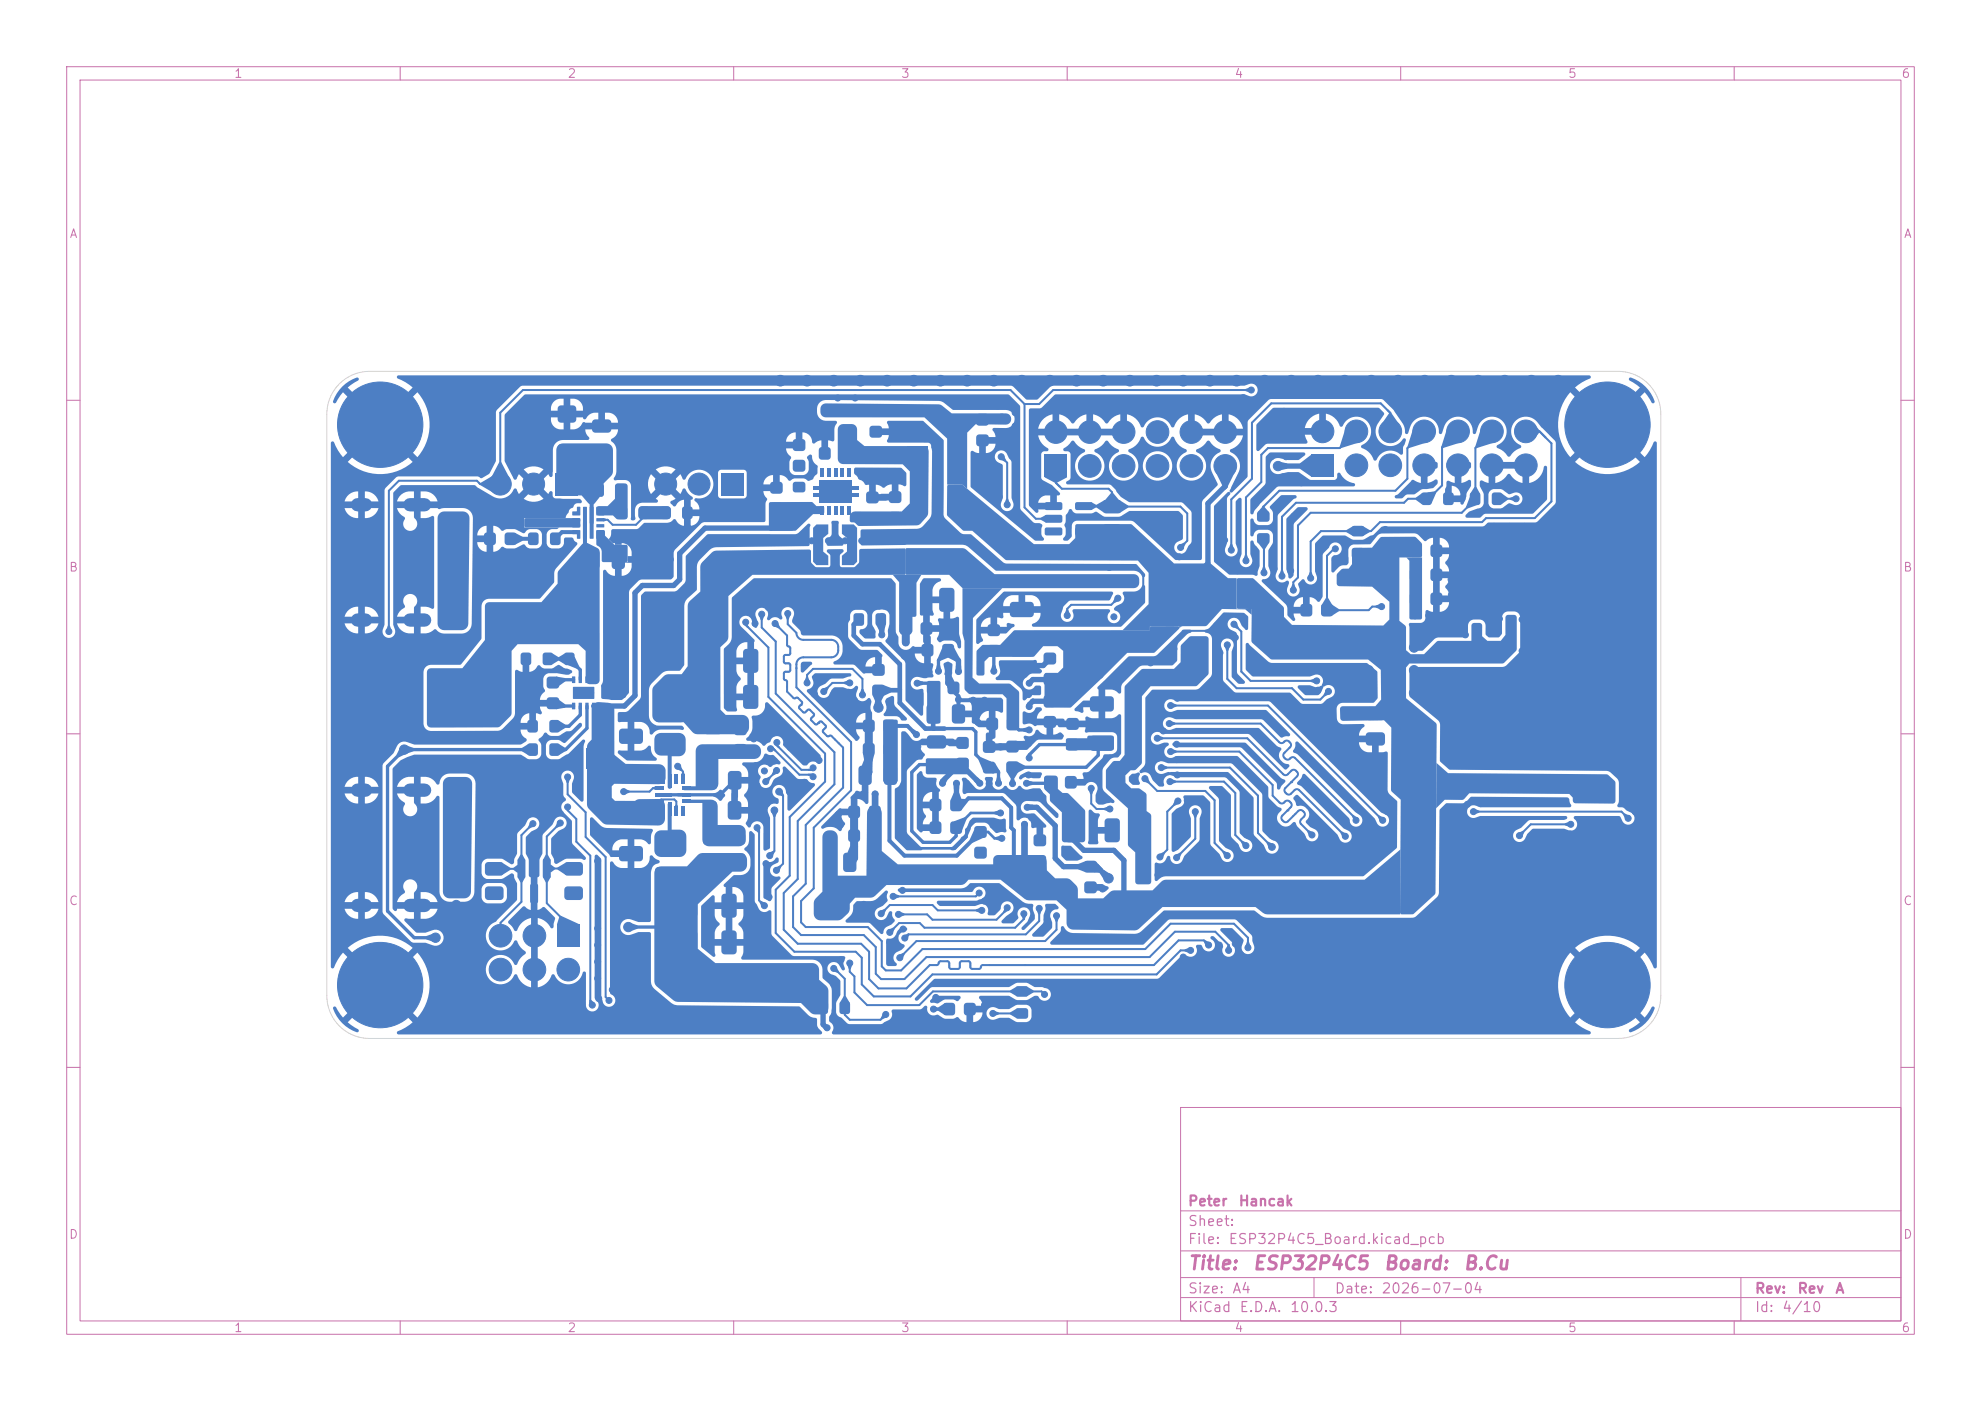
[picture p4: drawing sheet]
<svg xmlns="http://www.w3.org/2000/svg" width="297mm" height="210mm" viewBox="0 0 297 210" stroke-linecap="round" stroke-linejoin="round" font-family="sans-serif">
<defs><g id="words">
<g font-size="2" fill="#c872ab">
<text x="178" y="190.8">Title:</text>
<text x="187.7" y="190.8">ESP32P4C5</text>
<text x="207.3" y="190.8">Board:</text>
<text x="219.3" y="190.8">B.Cu</text>
</g>
<g font-size="1.5" fill="#c872ab">
<text x="178" y="184.2">Sheet:</text>
<text x="178" y="181.2">Peter</text>
<text x="185.6" y="181.2">Hancak</text>
<text x="178" y="186.9">File:</text>
<text x="184.1" y="186.9">ESP32P4C5_Board.kicad_pcb</text>
<text x="178" y="197.1">KiCad</text>
<text x="178" y="194.3">Size:</text>
<text x="184.7" y="194.3">A4</text>
<text x="185.7" y="197.1">E.D.A.</text>
<text x="193.3" y="197.1">10.0.3</text>
<text x="200" y="194.3">Date:</text>
<text x="207" y="194.3">2026-07-04</text>
<text x="263" y="194.3">Rev:</text>
<text x="263" y="197.1">Id:</text>
<text x="267.1" y="197.1">4/10</text>
<text x="269.4" y="194.3">Rev</text>
<text x="275.1" y="194.3">A</text>
</g>
<g font-size="1.3" fill="#c872ab">
<text x="35" y="12">1</text>
<text x="85" y="12">2</text>
<text x="135" y="12">3</text>
<text x="185" y="12">4</text>
<text x="235" y="12">5</text>
<text x="285" y="12">6</text>
<text x="10.3" y="36">A</text>
<text x="285.4" y="36">A</text>
<text x="10.3" y="86">B</text>
<text x="285.3" y="86">B</text>
<text x="10.3" y="136">C</text>
<text x="285.3" y="136">C</text>
<text x="10.3" y="186">D</text>
<text x="285.3" y="186">D</text>
<text x="35" y="200">1</text>
<text x="85" y="200">2</text>
<text x="135" y="200">3</text>
<text x="185" y="200">4</text>
<text x="235" y="200">5</text>
<text x="285" y="200">6</text>
</g>
</g></defs>
<g fill="none" stroke="#c872ab" stroke-width=".15">
<path d="M10 10h277v190h-277zM12 12h273v186h-273zM60 10v2M110 10v2M160 10v2M210 10v2M260 10v2M10 60h2M285 60h2M10 110h2M285 110h2M10 160h2"/>
<path d="M177 166h108v32h-108zM285 160h2M60 198v2M110 198v2M160 198v2M177 194.5h108M177 191.5h108M177 187.5h108M177 181.5h108M197 191.5v3M210 198v2M260 198v2"/>
<path d="M261 191.5v6.5"/>
</g>
<path d="M156.6 68.1h3.4v3.4h-3.4z" fill="#4d7fc4"/>
<g fill="#4d7fc4" stroke="#4d7fc4" stroke-width=".15">
<circle cx="158.3" cy="64.8" r="1.7"/>
<circle cx="163.4" cy="69.8" r="1.7"/>
<circle cx="163.4" cy="64.8" r="1.7"/>
<circle cx="168.5" cy="69.8" r="1.7"/>
<circle cx="168.5" cy="64.8" r="1.7"/>
<circle cx="173.5" cy="69.8" r="1.7"/>
<circle cx="173.5" cy="64.8" r="1.7"/>
<circle cx="178.6" cy="69.8" r="1.7"/>
<circle cx="178.6" cy="64.8" r="1.7"/>
<circle cx="183.7" cy="69.8" r="1.7"/>
<circle cx="183.7" cy="64.8" r="1.7"/>
<circle cx="57" cy="63.7" r="6.4"/>
</g>
<path d="M53.6 75.7h1.2M61.5 75.7h2.2M53.6 92.9h1.2M61.5 92.9h2.2" fill="none" stroke="#4d7fc4" stroke-width="2"/>
<path d="M108.2 70.9h3.3v3.3h-3.3z" fill="#4d7fc4"/>
<g fill="#4d7fc4" stroke="#4d7fc4" stroke-width=".15">
<circle cx="104.8" cy="72.6" r="1.65"/>
<circle cx="99.8" cy="72.6" r="1.65"/>
</g>
<path d="M196.6 68h3.4v3.4h-3.4z" fill="#4d7fc4"/>
<g fill="#4d7fc4" stroke="#4d7fc4" stroke-width=".15">
<circle cx="198.3" cy="64.7" r="1.7"/>
<circle cx="203.4" cy="69.7" r="1.7"/>
<circle cx="203.4" cy="64.7" r="1.7"/>
<circle cx="208.4" cy="69.7" r="1.7"/>
<circle cx="208.4" cy="64.7" r="1.7"/>
<circle cx="213.5" cy="69.7" r="1.7"/>
<circle cx="213.5" cy="64.7" r="1.7"/>
<circle cx="218.6" cy="69.7" r="1.7"/>
<circle cx="218.6" cy="64.7" r="1.7"/>
<circle cx="223.7" cy="69.7" r="1.7"/>
<circle cx="223.7" cy="64.7" r="1.7"/>
<circle cx="228.8" cy="69.7" r="1.7"/>
<circle cx="228.8" cy="64.7" r="1.7"/>
<circle cx="241" cy="63.7" r="6.4"/>
</g>
<path d="M83.4 70.9h3.3v3.3h-3.3z" fill="#4d7fc4"/>
<g fill="#4d7fc4" stroke="#4d7fc4" stroke-width=".15">
<circle cx="80" cy="72.6" r="1.65"/>
<circle cx="75" cy="72.6" r="1.65"/>
<circle cx="241" cy="147.7" r="6.4"/>
</g>
<path d="M53.6 118.4h1.2M61.5 118.4h2.2M53.6 135.7h1.2M61.5 135.7h2.2" fill="none" stroke="#4d7fc4" stroke-width="2"/>
<path d="M83.5 138.6h3.4v3.4h-3.4z" fill="#4d7fc4"/>
<g fill="#4d7fc4" stroke="#4d7fc4" stroke-width=".15">
<circle cx="85.2" cy="145.3" r="1.7"/>
<circle cx="80.1" cy="140.3" r="1.7"/>
<circle cx="80.1" cy="145.3" r="1.7"/>
<circle cx="75" cy="140.3" r="1.7"/>
<circle cx="75" cy="145.3" r="1.7"/>
<circle cx="57" cy="147.7" r="6.4"/>
</g>
<g fill="#4d7fc4">
<path d="M105.6 108.2l.4-.2h1.8a.5 .5 0 0 1 .5 .5v1.1a.5 .5 0 0 1-.5 .5h-1.8a.5 .5 0 0 1-.5-.5v-1.1z"/>
<path d="M105.6 111.8l.4-.1h1.8a.5 .5 0 0 1 .5 .5v1a.5 .5 0 0 1-.5 .5h-1.8a.5 .5 0 0 1-.5-.5v-1z"/>
<path d="M135 88.3l.4-.2h1.3a.5 .5 0 0 1 .5 .5v2.6a.5 .5 0 0 1-.5 .5h-1.3a.5 .5 0 0 1-.5-.5v-2.6z"/>
<path d="M140.9 88.3l.4-.2h1.3a.5 .5 0 0 1 .5 .5v2.6a.5 .5 0 0 1-.5 .5h-1.3a.5 .5 0 0 1-.5-.5v-2.6z"/>
<path d="M102.4 117.9h1.2v.5h-1.2z"/>
<path d="M102.4 118.9h1.2v.5h-1.2z"/>
<path d="M102.4 119.9h1.2v.5h-1.2z"/>
<path d="M102.2 120.9h.5v1.3h-.5z"/>
<path d="M101.2 120.9h.5v1.3h-.5z"/>
<path d="M100.2 120.3h.5v1.9h-.5z"/>
<path d="M99.2 120.9h.5v1.3h-.5z"/>
<path d="M98.2 119.9h1.3v.5h-1.3z"/>
<path d="M98.2 118.9h2.5v.5h-2.5z"/>
<path d="M98.2 117.9h1.3v.5h-1.3z"/>
<path d="M99.2 116h.5v1.4h-.5z"/>
<path d="M100.2 116h.5v2h-.5z"/>
<path d="M101.2 116h.5v1.4h-.5z"/>
<path d="M102.2 116h.5v1.4h-.5z"/>
<path d="M130.4 120.9l.3-.1h.9a.45 .45 0 0 1 .5 .4v1a.45 .45 0 0 1-.5 .5h-.9a.45 .45 0 0 1-.4-.5v-1z"/>
<path d="M127.3 120.9l.3-.1h.9a.45 .45 0 0 1 .5 .4v1a.45 .45 0 0 1-.5 .5h-.9a.45 .45 0 0 1-.4-.5v-1z"/>
<path d="M88 97.9l.3-.1h.8a.4 .4 0 0 1 .4 .4v1.1a.4 .4 0 0 1-.4 .4h-.8a.4 .4 0 0 1-.4-.4v-1.1z"/>
<path d="M84.7 97.9l.3-.1h.8a.4 .4 0 0 1 .4 .4v1.1a.4 .4 0 0 1-.4 .4h-.8a.4 .4 0 0 1-.4-.4v-1.1z"/>
<path d="M85.8 101.4h.4v1h-.4z"/>
<path d="M86.8 101.4h.4v1h-.4z"/>
<path d="M87.8 101.4h.4v1h-.4z"/>
<path d="M88.8 101.4h.4v1h-.4z"/>
<path d="M88.8 105.4h.4v.9h-.4z"/>
<path d="M87.8 105.4h.4v.9h-.4z"/>
<path d="M86.8 105.4h.4v.9h-.4z"/>
<path d="M85.8 105.4h.4v.9h-.4z"/>
<path d="M85.9 103h3.2v1.7l-3.1 .1z"/>
</g>
<g fill="#4d7fc4" stroke="#4d7fc4" stroke-width=".15">
<circle cx="86.4" cy="103.9" r=".4"/>
<circle cx="88.6" cy="103.9" r=".4"/>
</g>
<g fill="#4d7fc4">
<path d="M111.5 102.8l.4-.1h1.3a.5 .5 0 0 1 .5 .5v2.6a.5 .5 0 0 1-.5 .5h-1.3a.5 .5 0 0 1-.5-.5v-2.6z"/>
<path d="M105.6 102.8l.4-.1h1.3a.5 .5 0 0 1 .5 .5v2.6a.5 .5 0 0 1-.5 .5h-1.3a.5 .5 0 0 1-.5-.5v-2.6z"/>
<path d="M163.5 110.4l.4-.1h2.6a.5 .5 0 0 1 .5 .5v1.3a.5 .5 0 0 1-.5 .5h-2.6a.5 .5 0 0 1-.5-.5v-1.3z"/>
<path d="M163.5 104.5l.4-.1h2.6a.5 .5 0 0 1 .5 .5v1.3a.5 .5 0 0 1-.5 .5h-2.6a.5 .5 0 0 1-.5-.5v-1.3z"/>
<path d="M98.6 144.6h3v3h-3z"/>
<path d="M188.6 76.7l.3-.1h1.1a.4 .4 0 0 1 .4 .4v.8a.4 .4 0 0 1-.4 .4h-1.1a.4 .4 0 0 1-.4-.4v-.8z"/>
<path d="M188.6 80l.3-.1h1.1a.4 .4 0 0 1 .4 .4v.8a.4 .4 0 0 1-.4 .4h-1.1a.4 .4 0 0 1-.4-.4v-.8z"/>
<path d="M211.5 85.3l.3-.1h.9a.45 .45 0 0 1 .5 .5v1a.45 .45 0 0 1-.5 .4h-.9a.45 .45 0 0 1-.4-.4v-1z"/>
<path d="M214.6 85.3l.3-.1h.9a.45 .45 0 0 1 .5 .5v1a.45 .45 0 0 1-.5 .4h-.9a.45 .45 0 0 1-.4-.4v-1z"/>
<path d="M156.6 104.3l.3-.1h1a.45 .45 0 0 1 .5 .5v.9a.45 .45 0 0 1-.5 .4h-1a.45 .45 0 0 1-.4-.4v-.9z"/>
<path d="M156.6 107.4l.3-.1h1a.45 .45 0 0 1 .5 .5v.9a.45 .45 0 0 1-.5 .4h-1a.45 .45 0 0 1-.4-.4v-.9z"/>
<path d="M143.5 113.7l.3-.1h1a.45 .45 0 0 1 .5 .4v.9a.45 .45 0 0 1-.5 .5h-1a.45 .45 0 0 1-.4-.5v-.9z"/>
<path d="M143.5 110.6l.3-.1h1a.45 .45 0 0 1 .5 .4v.9a.45 .45 0 0 1-.5 .5h-1a.45 .45 0 0 1-.4-.5v-.9z"/>
<path d="M105.5 90.1h3v3h-3z"/>
<path d="M122.7 150.2l.3-.1h.8a.4 .4 0 0 1 .4 .4v1.1a.4 .4 0 0 1-.4 .4h-.8a.4 .4 0 0 1-.4-.4v-1.1z"/>
<path d="M126 150.2l.3-.1h.8a.4 .4 0 0 1 .4 .4v1.1a.4 .4 0 0 1-.4 .4h-.8a.4 .4 0 0 1-.4-.4v-1.1z"/>
<path d="M126 67.1l.3-.1h.9a.45 .45 0 0 1 .5 .5v1a.45 .45 0 0 1-.5 .4h-.9a.45 .45 0 0 1-.4-.4v-1z"/>
<path d="M122.9 67.1l.3-.1h.9a.45 .45 0 0 1 .5 .5v1a.45 .45 0 0 1-.5 .4h-.9a.45 .45 0 0 1-.4-.4v-1z"/>
<path d="M146.2 123.9l.3-.1h1a.45 .45 0 0 1 .5 .5v.9a.45 .45 0 0 1-.5 .4h-1a.45 .45 0 0 1-.4-.4v-.9z"/>
<path d="M146.2 127l.3-.1h1a.45 .45 0 0 1 .5 .5v.9a.45 .45 0 0 1-.5 .4h-1a.45 .45 0 0 1-.4-.4v-.9z"/>
<path d="M156.7 79.2l.2-.1h2.2l.2 .3v.7l-.3 .2-2.2-.1-.2-.2z"/>
<path d="M156.7 77.3l.2-.1h2.2l.2 .3v.7l-.3 .2-2.2-.1-.2-.2z"/>
<path d="M156.7 75.4l.2-.1h2.2l.2 .3v.7l-.3 .2-2.2-.1-.2-.2z"/>
<path d="M161.3 75.4l.2-.1h2.1l.2 .3v.7l-.3 .2-2.1-.1-.2-.2z"/>
<path d="M161.3 79.2l.2-.1h2.1l.2 .3v.7l-.3 .2-2.1-.1-.2-.2z"/>
<path d="M91.8 82.6l.4-.2h1a.5 .5 0 0 1 .5 .5v1.9a.5 .5 0 0 1-.5 .5h-1a.5 .5 0 0 1-.5-.5v-1.9z"/>
<path d="M88 82.6l.4-.2h1a.5 .5 0 0 1 .5 .5v1.9a.5 .5 0 0 1-.5 .5h-1a.5 .5 0 0 1-.5-.5v-1.9z"/>
<path d="M105.6 115.7l.4-.1h1a.5 .5 0 0 1 .5 .5v1.8a.5 .5 0 0 1-.5 .5h-1a.5 .5 0 0 1-.5-.5v-1.8z"/>
<path d="M109.3 115.7l.3-.1h1.1a.5 .5 0 0 1 .5 .5v1.8a.5 .5 0 0 1-.5 .5h-1.1a.5 .5 0 0 1-.5-.5v-1.8z"/>
<path d="M223.8 73.9l.3-.1h.8a.4 .4 0 0 1 .4 .4v1.1a.4 .4 0 0 1-.4 .4h-.8a.4 .4 0 0 1-.4-.4v-1.1z"/>
<path d="M220.5 73.9l.3-.1h.8a.4 .4 0 0 1 .4 .4v1.1a.4 .4 0 0 1-.4 .4h-.8a.4 .4 0 0 1-.4-.4v-1.1z"/>
<path d="M156.7 116.4l.3-.1h.9a.45 .45 0 0 1 .5 .5v1a.45 .45 0 0 1-.5 .4h-.9a.45 .45 0 0 1-.4-.4v-1z"/>
<path d="M159.8 116.4l.3-.1h.9a.45 .45 0 0 1 .5 .5v1a.45 .45 0 0 1-.5 .4h-.9a.45 .45 0 0 1-.4-.4v-1z"/>
<path d="M84.7 133l.4-.1h1.8a.5 .5 0 0 1 .5 .5v1a.5 .5 0 0 1-.5 .5h-1.8a.5 .5 0 0 1-.5-.5v-1z"/>
<path d="M84.7 129.4l.4-.2h1.8a.5 .5 0 0 1 .5 .5v1.1a.5 .5 0 0 1-.5 .5h-1.8a.5 .5 0 0 1-.5-.5v-1.1z"/>
<path d="M89.4 76h.5l.1 .6 .6 .1v.5h-1.2z"/>
<path d="M89.4 77.7h1.2v.4l-1.1 .1z"/>
<path d="M89.4 78.6h1.2v.4l-1.1 .1z"/>
<path d="M89.4 79.5h1.2v.5l-.7 .1-.1 .7-.4-.1z"/>
<path d="M88.4 76h.5l.1 .1v4.6l-.1 .1h-.4l-.1-.1z"/>
<path d="M87.4 76h.5l.1 .1v4.6l-.1 .1h-.4l-.1-.1z"/>
<path d="M85.8 79.5h1.2v1.2h-.5l-.1-.6-.6-.1z"/>
<path d="M85.8 78.6h1.2v.4l-1.1 .1z"/>
<path d="M85.8 77.7h1.2v.4l-1.1 .1z"/>
<path d="M85.8 76.7l.6-.1 .1-.6h.5v1.3h-1.1z"/>
<path d="M89.1 72.6l.3-.1h.8a.4 .4 0 0 1 .4 .4v1.1a.4 .4 0 0 1-.4 .4h-.8a.4 .4 0 0 1-.4-.4v-1.1z"/>
<path d="M92.4 72.6l.3-.1h.8a.4 .4 0 0 1 .4 .4v1.1a.4 .4 0 0 1-.4 .4h-.8a.4 .4 0 0 1-.4-.4v-1.1z"/>
<path d="M162.7 129.1l.3-.1h1a.45 .45 0 0 1 .5 .5v.9a.45 .45 0 0 1-.5 .4h-1a.45 .45 0 0 1-.4-.4v-.9z"/>
<path d="M162.7 132.2l.3-.1h1a.45 .45 0 0 1 .5 .5v.9a.45 .45 0 0 1-.5 .4h-1a.45 .45 0 0 1-.4-.4v-.9z"/>
<path d="M141.4 96.6l.3-.1h.9a.45 .45 0 0 1 .5 .5v1a.45 .45 0 0 1-.5 .4h-.9a.45 .45 0 0 1-.4-.4v-1z"/>
<path d="M138.3 96.6l.3-.1h.9a.45 .45 0 0 1 .5 .5v1a.45 .45 0 0 1-.5 .4h-.9a.45 .45 0 0 1-.4-.4v-1z"/>
<path d="M110.2 111.6l.3-.1h1a.45 .45 0 0 1 .5 .5v.9a.45 .45 0 0 1-.5 .4h-1a.45 .45 0 0 1-.4-.4v-.9z"/>
<path d="M110.2 108.5l.3-.1h1a.45 .45 0 0 1 .5 .5v.9a.45 .45 0 0 1-.5 .4h-1a.45 .45 0 0 1-.4-.4v-.9z"/>
<path d="M155.1 128.3l.3-.1h1a.45 .45 0 0 1 .5 .4v.9a.45 .45 0 0 1-.5 .5h-1a.45 .45 0 0 1-.4-.5v-.9z"/>
<path d="M155.1 125.2l.3-.1h1a.45 .45 0 0 1 .5 .4v.9a.45 .45 0 0 1-.5 .5h-1a.45 .45 0 0 1-.4-.5v-.9z"/>
<path d="M110 124.9l.3-.1h1a.45 .45 0 0 1 .5 .5v.9a.45 .45 0 0 1-.5 .4h-1a.45 .45 0 0 1-.4-.4v-.9z"/>
<path d="M110 128l.3-.1h1a.45 .45 0 0 1 .5 .5v.9a.45 .45 0 0 1-.5 .4h-1a.45 .45 0 0 1-.4-.4v-.9z"/>
<path d="M211.5 88.9l.3-.1h.9a.45 .45 0 0 1 .5 .5v1a.45 .45 0 0 1-.5 .4h-.9a.45 .45 0 0 1-.4-.4v-1z"/>
<path d="M214.6 88.9l.3-.1h.9a.45 .45 0 0 1 .5 .5v1a.45 .45 0 0 1-.5 .4h-.9a.45 .45 0 0 1-.4-.4v-1z"/>
<path d="M204.9 106.1l.4-.1h1.9a.5 .5 0 0 1 .5 .5v1a.5 .5 0 0 1-.5 .5h-1.9a.5 .5 0 0 1-.5-.5v-1z"/>
<path d="M204.9 109.9l.4-.1h1.9a.5 .5 0 0 1 .5 .5v1a.5 .5 0 0 1-.5 .5h-1.9a.5 .5 0 0 1-.5-.5v-1z"/>
<path d="M165.5 78.7l.3-.1h1.8a.5 .5 0 0 1 .5 .5v1a.5 .5 0 0 1-.5 .5h-1.8a.5 .5 0 0 1-.5-.5v-1z"/>
<path d="M165.5 75.1l.3-.2h1.8a.5 .5 0 0 1 .5 .5v1.1a.5 .5 0 0 1-.5 .5h-1.8a.5 .5 0 0 1-.5-.5v-1.1z"/>
<path d="M198.2 90.6l.3-.1h.9a.45 .45 0 0 1 .5 .5v1a.45 .45 0 0 1-.5 .4h-.9a.45 .45 0 0 1-.4-.4v-1z"/>
<path d="M195.1 90.6l.3-.1h.9a.45 .45 0 0 1 .5 .5v1a.45 .45 0 0 1-.5 .4h-.9a.45 .45 0 0 1-.4-.4v-1z"/>
<path d="M83.7 66.7l.4-.1h1.8a.5 .5 0 0 1 .5 .5v1.6a.5 .5 0 0 1-.5 .5h-1.8a.5 .5 0 0 1-.5-.5v-1.6z"/>
<path d="M83.7 60.9l.4-.1h1.8a.5 .5 0 0 1 .5 .5v1.6a.5 .5 0 0 1-.5 .5h-1.8a.5 .5 0 0 1-.5-.5v-1.6z"/>
<path d="M72.7 79.9l.3-.1h.9a.45 .45 0 0 1 .5 .5v1a.45 .45 0 0 1-.5 .4h-.9a.45 .45 0 0 1-.4-.4v-1z"/>
<path d="M75.8 79.9l.3-.1h.9a.45 .45 0 0 1 .5 .5v1a.45 .45 0 0 1-.5 .4h-.9a.45 .45 0 0 1-.4-.4v-1z"/>
<path d="M88 112.3h3v3h-3z"/>
<path d="M98.3 125.8l.4-.1h3.4a.5 .5 0 0 1 .5 .5v1.5a.5 .5 0 0 1-.5 .5h-3.4a.5 .5 0 0 1-.5-.5v-1.5z"/>
<path d="M98.3 130.1l.4-.1h3.4a.5 .5 0 0 1 .5 .5v1.5a.5 .5 0 0 1-.5 .5h-3.4a.5 .5 0 0 1-.5-.5v-1.5z"/>
<path d="M72.8 133l.4-.1h1.8a.5 .5 0 0 1 .5 .5v1a.5 .5 0 0 1-.5 .5h-1.8a.5 .5 0 0 1-.5-.5v-1z"/>
<path d="M72.8 129.4l.4-.2h1.8a.5 .5 0 0 1 .5 .5v1.1a.5 .5 0 0 1-.5 .5h-1.8a.5 .5 0 0 1-.5-.5v-1.1z"/>
<path d="M79.2 111.5l.3-.1h.8a.4 .4 0 0 1 .4 .4v1.1a.4 .4 0 0 1-.4 .4h-.8a.4 .4 0 0 1-.4-.4v-1.1z"/>
<path d="M82.5 111.5l.3-.1h.8a.4 .4 0 0 1 .4 .4v1.1a.4 .4 0 0 1-.4 .4h-.8a.4 .4 0 0 1-.4-.4v-1.1z"/>
<path d="M213.2 73.9l.3-.1h.8a.4 .4 0 0 1 .4 .4v1.1a.4 .4 0 0 1-.4 .4h-.8a.4 .4 0 0 1-.4-.4v-1.1z"/>
<path d="M216.5 73.9l.3-.1h.8a.4 .4 0 0 1 .4 .4v1.1a.4 .4 0 0 1-.4 .4h-.8a.4 .4 0 0 1-.4-.4v-1.1z"/>
<path d="M88.9 63l.4-.1h1.9a.5 .5 0 0 1 .5 .5v1a.5 .5 0 0 1-.5 .5h-1.9a.5 .5 0 0 1-.5-.5v-1z"/>
<path d="M88.9 66.8l.4-.1h1.9a.5 .5 0 0 1 .5 .5v1a.5 .5 0 0 1-.5 .5h-1.9a.5 .5 0 0 1-.5-.5v-1z"/>
<path d="M159.8 122.8l.4-.1h1.3a.5 .5 0 0 1 .5 .5v2.6a.5 .5 0 0 1-.5 .5h-1.3a.5 .5 0 0 1-.5-.5v-2.6z"/>
<path d="M165.7 122.8l.4-.1h1.3a.5 .5 0 0 1 .5 .5v2.6a.5 .5 0 0 1-.5 .5h-1.3a.5 .5 0 0 1-.5-.5v-2.6z"/>
<path d="M105.5 128.4l.4-.1h1.8a.5 .5 0 0 1 .5 .5v1a.5 .5 0 0 1-.5 .5h-1.8a.5 .5 0 0 1-.5-.5v-1z"/>
<path d="M105.5 124.8l.4-.2h1.8a.5 .5 0 0 1 .5 .5v1.1a.5 .5 0 0 1-.5 .5h-1.8a.5 .5 0 0 1-.5-.5v-1.1z"/>
<path d="M148.2 96.8l.3-.1h1a.45 .45 0 0 1 .5 .4v.9a.45 .45 0 0 1-.5 .5h-1a.45 .45 0 0 1-.4-.5v-.9z"/>
<path d="M148.2 93.7l.3-.1h1a.45 .45 0 0 1 .5 .4v.9a.45 .45 0 0 1-.5 .5h-1a.45 .45 0 0 1-.4-.5v-.9z"/>
<path d="M142.6 119.8l.3-.1h.9a.45 .45 0 0 1 .5 .5v1a.45 .45 0 0 1-.5 .4h-.9a.45 .45 0 0 1-.4-.4v-1z"/>
<path d="M139.5 119.8l.3-.1h.9a.45 .45 0 0 1 .5 .5v1a.45 .45 0 0 1-.5 .4h-.9a.45 .45 0 0 1-.4-.4v-1z"/>
<path d="M99.1 76l.3-.1h.8a.4 .4 0 0 1 .4 .4v1.1a.4 .4 0 0 1-.4 .4h-.8a.4 .4 0 0 1-.4-.4v-1.1z"/>
<path d="M102.4 76l.3-.1h.8a.4 .4 0 0 1 .4 .4v1.1a.4 .4 0 0 1-.4 .4h-.8a.4 .4 0 0 1-.4-.4v-1.1z"/>
<path d="M108.3 139.6l.4-.1h1.3a.5 .5 0 0 1 .5 .5v2.6a.5 .5 0 0 1-.5 .5h-1.3a.5 .5 0 0 1-.5-.5v-2.6z"/>
<path d="M102.4 139.6l.4-.1h1.3a.5 .5 0 0 1 .5 .5v2.6a.5 .5 0 0 1-.5 .5h-1.3a.5 .5 0 0 1-.5-.5v-2.6z"/>
<path d="M127.1 75.9h.4v1.2h-.4z"/>
<path d="M126.1 75.9h.4v1.2h-.4z"/>
<path d="M125.1 75.9h.4v1.2h-.4z"/>
<path d="M124.1 75.9h.4v1.2h-.4z"/>
<path d="M123.1 75.9h.4v1.2h-.4z"/>
<path d="M123.1 70.3h.4v1.2h-.4z"/>
<path d="M124.1 70.3h.4v1.2h-.4z"/>
<path d="M125.1 70.3h.4v1.2h-.4z"/>
<path d="M126.1 70.3h.4v1.2h-.4z"/>
<path d="M127.1 70.3h.4v1.2h-.4z"/>
<path d="M121.9 73.9h1v.5h-1z"/>
<path d="M127.7 73.9h1v.5h-1z"/>
<path d="M122.9 72h4.8v3.3h-4.8z"/>
<path d="M121.9 72.9h1v.5h-1z"/>
<path d="M127.7 72.9h1v.5h-1z"/>
<path d="M126.2 78.6h1.8l.5 .5v5.1l-.5 .5h-1.8v-1.4l.8-.6v-2.1l-.8-.6z"/>
<path d="M121.9 79.1l.5-.5h1.8v1.4l-.8 .6v2.1l.8 .6v1.4h-1.8l-.5-.5z"/>
<path d="M132.6 111.5l.3-.1h.9a.45 .45 0 0 1 .5 .4v1a.45 .45 0 0 1-.5 .5h-.9a.45 .45 0 0 1-.4-.5v-1z"/>
<path d="M129.5 111.5l.3-.1h.9a.45 .45 0 0 1 .5 .4v1a.45 .45 0 0 1-.5 .5h-.9a.45 .45 0 0 1-.4-.5v-1z"/>
<path d="M77.7 128.8l.8-.1 .3 .2v2.5l-.2 .2-.7 .1-.3-.2v-2.5z"/>
<path d="M81.5 128.8l.8-.1 .3 .2v2.5l-.2 .2-.7 .1-.3-.2v-2.5z"/>
<path d="M79.6 132.6l.8-.1 .3 .1v2.5l-.2 .3h-.7l-.3-.2v-2.4z"/>
<path d="M82.1 104.6l.3-.1h1a.45 .45 0 0 1 .5 .5v.9a.45 .45 0 0 1-.5 .4h-1a.45 .45 0 0 1-.4-.4v-.9z"/>
<path d="M82.1 101.5l.3-.1h1a.45 .45 0 0 1 .5 .5v.9a.45 .45 0 0 1-.5 .4h-1a.45 .45 0 0 1-.4-.4v-.9z"/>
<path d="M82.5 108l.3-.1h.8a.4 .4 0 0 1 .4 .4v1.1a.4 .4 0 0 1-.4 .4h-.8a.4 .4 0 0 1-.4-.4v-1.1z"/>
<path d="M79.2 108l.3-.1h.8a.4 .4 0 0 1 .4 .4v1.1a.4 .4 0 0 1-.4 .4h-.8a.4 .4 0 0 1-.4-.4v-1.1z"/>
<path d="M139 105.7l.4-.1h1a.5 .5 0 0 1 .5 .5v1.9a.5 .5 0 0 1-.5 .5h-1a.5 .5 0 0 1-.5-.5v-1.9z"/>
<path d="M142.8 105.7l.4-.1h1a.5 .5 0 0 1 .5 .5v1.9a.5 .5 0 0 1-.5 .5h-1a.5 .5 0 0 1-.5-.5v-1.9z"/>
<path d="M119 65.9l.3-.1h1a.45 .45 0 0 1 .5 .5v.9a.45 .45 0 0 1-.5 .4h-1a.45 .45 0 0 1-.4-.4v-.9z"/>
<path d="M119 69l.3-.1h1a.45 .45 0 0 1 .5 .5v.9a.45 .45 0 0 1-.5 .4h-1a.45 .45 0 0 1-.4-.4v-.9z"/>
<path d="M177 85.6h3v3h-3z"/>
<path d="M151 114.2l.3-.1h1a.45 .45 0 0 1 .5 .5v.9a.45 .45 0 0 1-.5 .4h-1a.45 .45 0 0 1-.4-.4v-.9z"/>
<path d="M151 111.1l.3-.1h1a.45 .45 0 0 1 .5 .5v.9a.45 .45 0 0 1-.5 .4h-1a.45 .45 0 0 1-.4-.4v-.9z"/>
<path d="M139.1 114.2l.4-.2h1.9a.5 .5 0 0 1 .5 .5v1a.5 .5 0 0 1-.5 .5h-1.9a.5 .5 0 0 1-.5-.5v-1z"/>
<path d="M139.1 110.4l.4-.2h1.9a.5 .5 0 0 1 .5 .5v1a.5 .5 0 0 1-.5 .5h-1.9a.5 .5 0 0 1-.5-.5v-1z"/>
<path d="M136.1 66.9h3v3h-3z"/>
<path d="M130.4 124.4l.3-.1h.9a.45 .45 0 0 1 .5 .5v1a.45 .45 0 0 1-.5 .4h-.9a.45 .45 0 0 1-.4-.4v-1z"/>
<path d="M127.3 124.4l.3-.1h.9a.45 .45 0 0 1 .5 .5v1a.45 .45 0 0 1-.5 .4h-.9a.45 .45 0 0 1-.4-.4v-1z"/>
<path d="M130.3 128l.4-.2h1a.5 .5 0 0 1 .5 .5v1.9a.5 .5 0 0 1-.5 .5h-1a.5 .5 0 0 1-.5-.5v-1.9z"/>
<path d="M126.5 128l.4-.2h1a.5 .5 0 0 1 .5 .5v1.9a.5 .5 0 0 1-.5 .5h-1a.5 .5 0 0 1-.5-.5v-1.9z"/>
<path d="M82.6 79.9l.3-.1h.8a.4 .4 0 0 1 .4 .4v1.1a.4 .4 0 0 1-.4 .4h-.8a.4 .4 0 0 1-.4-.4v-1.1z"/>
<path d="M79.3 79.9l.3-.1h.8a.4 .4 0 0 1 .4 .4v1.1a.4 .4 0 0 1-.4 .4h-.8a.4 .4 0 0 1-.4-.4v-1.1z"/>
<path d="M156.6 101l.3-.1h1a.45 .45 0 0 1 .5 .5v.9a.45 .45 0 0 1-.5 .4h-1a.45 .45 0 0 1-.4-.4v-.9z"/>
<path d="M156.6 97.9l.3-.1h1a.45 .45 0 0 1 .5 .5v.9a.45 .45 0 0 1-.5 .4h-1a.45 .45 0 0 1-.4-.4v-.9z"/>
<path d="M92.6 76l.3-.1h.8a.4 .4 0 0 1 .4 .4v1.1a.4 .4 0 0 1-.4 .4h-.8a.4 .4 0 0 1-.4-.4v-1.1z"/>
<path d="M95.9 76l.3-.1h.8a.4 .4 0 0 1 .4 .4v1.1a.4 .4 0 0 1-.4 .4h-.8a.4 .4 0 0 1-.4-.4v-1.1z"/>
<path d="M81.5 97.9l.3-.1h.8a.4 .4 0 0 1 .4 .4v1.1a.4 .4 0 0 1-.4 .4h-.8a.4 .4 0 0 1-.4-.4v-1.1z"/>
<path d="M78.2 97.9l.3-.1h.8a.4 .4 0 0 1 .4 .4v1.1a.4 .4 0 0 1-.4 .4h-.8a.4 .4 0 0 1-.4-.4v-1.1z"/>
<path d="M132.6 114.9l.4-.1h1a.5 .5 0 0 1 .5 .5v1.9a.5 .5 0 0 1-.5 .5h-1a.5 .5 0 0 1-.5-.5v-1.9z"/>
<path d="M128.8 114.9l.4-.1h1a.5 .5 0 0 1 .5 .5v1.9a.5 .5 0 0 1-.5 .5h-1a.5 .5 0 0 1-.5-.5v-1.9z"/>
<path d="M115.6 72.3l.3-.1h1a.45 .45 0 0 1 .5 .5v.9a.45 .45 0 0 1-.5 .4h-1a.45 .45 0 0 1-.4-.4v-.9z"/>
<path d="M115.6 75.4l.3-.1h1a.45 .45 0 0 1 .5 .5v.9a.45 .45 0 0 1-.5 .4h-1a.45 .45 0 0 1-.4-.4v-.9z"/>
<path d="M142.6 123.2l.3-.1h.9a.45 .45 0 0 1 .5 .5v1a.45 .45 0 0 1-.5 .4h-.9a.45 .45 0 0 1-.4-.4v-1z"/>
<path d="M139.5 123.2l.3-.1h.9a.45 .45 0 0 1 .5 .5v1a.45 .45 0 0 1-.5 .4h-.9a.45 .45 0 0 1-.4-.4v-1z"/>
<path d="M73.1 90.5h3v3h-3z"/>
<path d="M147.5 114.3l.3-.1h1a.45 .45 0 0 1 .5 .4v.9a.45 .45 0 0 1-.5 .5h-1a.45 .45 0 0 1-.4-.5v-.9z"/>
<path d="M147.5 111.2l.3-.1h1a.45 .45 0 0 1 .5 .4v.9a.45 .45 0 0 1-.5 .5h-1a.45 .45 0 0 1-.4-.5v-.9z"/>
<path d="M144.6 150.4l.4-.1h.9a.45 .45 0 0 1 .4 .5v1a.45 .45 0 0 1-.4 .4h-.9a.45 .45 0 0 1-.5-.4v-1z"/>
<path d="M141.5 150.4l.4-.1h.9a.45 .45 0 0 1 .4 .5v1a.45 .45 0 0 1-.4 .4h-.9a.45 .45 0 0 1-.5-.4v-1z"/>
<path d="M130 73.8l.3-.1h1a.45 .45 0 0 1 .5 .4v.9a.45 .45 0 0 1-.5 .5h-1a.45 .45 0 0 1-.4-.5v-.9z"/>
<path d="M130 76.9l.3-.1h1a.45 .45 0 0 1 .5 .4v.9a.45 .45 0 0 1-.5 .5h-1a.45 .45 0 0 1-.4-.5v-.9z"/>
<path d="M135 93.4l.4-.1h.9a.45 .45 0 0 1 .4 .4v1a.45 .45 0 0 1-.4 .5h-.9a.45 .45 0 0 1-.5-.5v-1z"/>
<path d="M138.1 93.4l.4-.1h.9a.45 .45 0 0 1 .4 .4v1a.45 .45 0 0 1-.4 .5h-.9a.45 .45 0 0 1-.5-.5v-1z"/>
<path d="M108.3 134.1l.4-.1h1.3a.5 .5 0 0 1 .5 .5v2.6a.5 .5 0 0 1-.5 .5h-1.3a.5 .5 0 0 1-.5-.5v-2.6z"/>
<path d="M102.4 134.1l.4-.1h1.3a.5 .5 0 0 1 .5 .5v2.6a.5 .5 0 0 1-.5 .5h-1.3a.5 .5 0 0 1-.5-.5v-2.6z"/>
<path d="M111.5 97.4l.4-.1h1.3a.5 .5 0 0 1 .5 .5v2.6a.5 .5 0 0 1-.5 .5h-1.3a.5 .5 0 0 1-.5-.5v-2.6z"/>
<path d="M105.6 97.4l.4-.1h1.3a.5 .5 0 0 1 .5 .5v2.6a.5 .5 0 0 1-.5 .5h-1.3a.5 .5 0 0 1-.5-.5v-2.6z"/>
<path d="M202.8 82.2l.3-.1h1.1a.4 .4 0 0 1 .4 .4v.8a.4 .4 0 0 1-.4 .4h-1.1a.4 .4 0 0 1-.4-.4v-.8z"/>
<path d="M202.8 78.9l.3-.1h1.1a.4 .4 0 0 1 .4 .4v.8a.4 .4 0 0 1-.4 .4h-1.1a.4 .4 0 0 1-.4-.4v-.8z"/>
<path d="M152.4 147.9l.3-.1h1.1a.4 .4 0 0 1 .4 .4v.8a.4 .4 0 0 1-.4 .4h-1.1a.4 .4 0 0 1-.4-.4v-.8z"/>
<path d="M152.4 151.2l.3-.1h1.1a.4 .4 0 0 1 .4 .4v.8a.4 .4 0 0 1-.4 .4h-1.1a.4 .4 0 0 1-.4-.4v-.8z"/>
<path d="M105.6 120.2l.4-.1h1a.5 .5 0 0 1 .5 .5v1.8a.5 .5 0 0 1-.5 .5h-1a.5 .5 0 0 1-.5-.5v-1.8z"/>
<path d="M109.2 120.2l.4-.1h1.1a.5 .5 0 0 1 .5 .5v1.8a.5 .5 0 0 1-.5 .5h-1.1a.5 .5 0 0 1-.5-.5v-1.8z"/>
<path d="M92.9 109.4l.4-.2h2.6a.5 .5 0 0 1 .5 .5v1.3a.5 .5 0 0 1-.5 .5h-2.6a.5 .5 0 0 1-.5-.5v-1.3z"/>
<path d="M92.9 115.3l.4-.2h2.6a.5 .5 0 0 1 .5 .5v1.3a.5 .5 0 0 1-.5 .5h-2.6a.5 .5 0 0 1-.5-.5v-1.3z"/>
<path d="M133.4 73.7l.3-.1h1a.45 .45 0 0 1 .5 .5v.9a.45 .45 0 0 1-.5 .4h-1a.45 .45 0 0 1-.4-.4v-.9z"/>
<path d="M133.4 76.8l.3-.1h1a.45 .45 0 0 1 .5 .5v.9a.45 .45 0 0 1-.5 .4h-1a.45 .45 0 0 1-.4-.4v-.9z"/>
<path d="M98.3 110.2l.4-.1h3.4a.5 .5 0 0 1 .5 .5v1.5a.5 .5 0 0 1-.5 .5h-3.4a.5 .5 0 0 1-.5-.5v-1.5z"/>
<path d="M98.3 105.9l.4-.1h3.4a.5 .5 0 0 1 .5 .5v1.5a.5 .5 0 0 1-.5 .5h-3.4a.5 .5 0 0 1-.5-.5v-1.5z"/>
<path d="M160 110.8l.3-.1h1a.45 .45 0 0 1 .5 .5v.9a.45 .45 0 0 1-.5 .4h-1a.45 .45 0 0 1-.4-.4v-.9z"/>
<path d="M160 107.7l.3-.1h1a.45 .45 0 0 1 .5 .5v.9a.45 .45 0 0 1-.5 .4h-1a.45 .45 0 0 1-.4-.4v-.9z"/>
<path d="M151.1 107.7l.3-.1h.9a.45 .45 0 0 1 .5 .4v1a.45 .45 0 0 1-.5 .5h-.9a.45 .45 0 0 1-.4-.5v-1z"/>
<path d="M148 107.7l.3-.1h.9a.45 .45 0 0 1 .5 .4v1a.45 .45 0 0 1-.5 .5h-.9a.45 .45 0 0 1-.4-.5v-1z"/>
<path d="M119 75.6l.3-.1h1.1a.4 .4 0 0 1 .4 .4v.8a.4 .4 0 0 1-.4 .4h-1.1a.4 .4 0 0 1-.4-.4v-.8z"/>
<path d="M119 72.3l.3-.1h1.1a.4 .4 0 0 1 .4 .4v.8a.4 .4 0 0 1-.4 .4h-1.1a.4 .4 0 0 1-.4-.4v-.8z"/>
<path d="M130.5 60.8l.3-.1h1a.45 .45 0 0 1 .5 .5v.9a.45 .45 0 0 1-.5 .4h-1a.45 .45 0 0 1-.4-.4v-.9z"/>
<path d="M130.5 63.9l.3-.1h1a.45 .45 0 0 1 .5 .5v.9a.45 .45 0 0 1-.5 .4h-1a.45 .45 0 0 1-.4-.4v-.9z"/>
<path d="M128.1 92l.3-.1h.8a.4 .4 0 0 1 .4 .4v1.1a.4 .4 0 0 1-.4 .4h-.8a.4 .4 0 0 1-.4-.4v-1.1z"/>
<path d="M131.4 92l.3-.1h.8a.4 .4 0 0 1 .4 .4v1.1a.4 .4 0 0 1-.4 .4h-.8a.4 .4 0 0 1-.4-.4v-1.1z"/>
<path d="M132.6 108l.3-.1h.9a.45 .45 0 0 1 .5 .4v1a.45 .45 0 0 1-.5 .5h-.9a.45 .45 0 0 1-.4-.5v-1z"/>
<path d="M129.5 108l.3-.1h.9a.45 .45 0 0 1 .5 .4v1a.45 .45 0 0 1-.5 .5h-.9a.45 .45 0 0 1-.4-.5v-1z"/>
<path d="M151.5 96.3l.4-.2h2.6a.5 .5 0 0 1 .5 .5v1.3a.5 .5 0 0 1-.5 .5h-2.6a.5 .5 0 0 1-.5-.5v-1.3z"/>
<path d="M151.5 90.4l.4-.2h2.6a.5 .5 0 0 1 .5 .5v1.3a.5 .5 0 0 1-.5 .5h-2.6a.5 .5 0 0 1-.5-.5v-1.3z"/>
<path d="M130.9 102.7l.3-.1h1a.45 .45 0 0 1 .5 .5v.9a.45 .45 0 0 1-.5 .4h-1a.45 .45 0 0 1-.4-.4v-.9z"/>
<path d="M130.9 99.6l.3-.1h1a.45 .45 0 0 1 .5 .5v.9a.45 .45 0 0 1-.5 .4h-1a.45 .45 0 0 1-.4-.4v-.9z"/>
<path d="M92.9 127l.4-.2h2.6a.5 .5 0 0 1 .5 .5v1.3a.5 .5 0 0 1-.5 .5h-2.6a.5 .5 0 0 1-.5-.5v-1.3z"/>
<path d="M92.9 121.1l.4-.2h2.6a.5 .5 0 0 1 .5 .5v1.3a.5 .5 0 0 1-.5 .5h-2.6a.5 .5 0 0 1-.5-.5v-1.3z"/>
<path d="M211.5 81.7l.3-.1h.9a.45 .45 0 0 1 .5 .5v1a.45 .45 0 0 1-.5 .4h-.9a.45 .45 0 0 1-.4-.4v-1z"/>
<path d="M214.6 81.7l.3-.1h.9a.45 .45 0 0 1 .5 .5v1a.45 .45 0 0 1-.5 .4h-.9a.45 .45 0 0 1-.4-.4v-1z"/>
<path d="M139.1 102.3l.3-.1h.9a.45 .45 0 0 1 .5 .4v1a.45 .45 0 0 1-.5 .5h-.9a.45 .45 0 0 1-.4-.5v-1z"/>
<path d="M142.2 102.3l.3-.1h.9a.45 .45 0 0 1 .5 .4v1a.45 .45 0 0 1-.5 .5h-.9a.45 .45 0 0 1-.4-.5v-1z"/>
<path d="M146.5 62.1l.3-.1h1a.45 .45 0 0 1 .5 .5v.9a.45 .45 0 0 1-.5 .4h-1a.45 .45 0 0 1-.4-.4v-.9z"/>
<path d="M146.5 65.2l.3-.1h1a.45 .45 0 0 1 .5 .5v.9a.45 .45 0 0 1-.5 .4h-1a.45 .45 0 0 1-.4-.4v-.9z"/>
</g>
<g fill="#4d7fc4" stroke="#4d7fc4" stroke-width=".15">
<circle cx="125.9" cy="135" r=".7"/>
<circle cx="94.2" cy="139" r=".7"/>
<circle cx="154.3" cy="105.9" r=".45"/>
<circle cx="119" cy="145.5" r=".7"/>
<circle cx="212.2" cy="92.3" r=".45"/>
<circle cx="153.6" cy="123.6" r=".45"/>
<circle cx="148.9" cy="151.9" r=".45"/>
<circle cx="226.5" cy="92.9" r=".45"/>
<circle cx="150.2" cy="62.8" r=".7"/>
<circle cx="143.4" cy="117.4" r=".45"/>
<circle cx="143.7" cy="100.7" r=".45"/>
<circle cx="202.2" cy="107" r=".45"/>
<circle cx="201.2" cy="87.2" r=".45"/>
<circle cx="149" cy="100.6" r=".45"/>
<circle cx="140.7" cy="100.6" r=".45"/>
<circle cx="240.8" cy="119.1" r=".7"/>
<circle cx="131.2" cy="119" r=".45"/>
<circle cx="124" cy="154.1" r=".45"/>
<circle cx="221.4" cy="94.1" r=".45"/>
<circle cx="60.6" cy="112.4" r=".7"/>
<circle cx="124.4" cy="125.7" r=".7"/>
<circle cx="124.5" cy="61.5" r=".7"/>
<circle cx="123.7" cy="136.6" r=".7"/>
<circle cx="227.3" cy="74.8" r=".45"/>
<circle cx="168.6" cy="135.4" r=".7"/>
<circle cx="204.7" cy="87.2" r=".45"/>
<circle cx="153.9" cy="117.4" r=".45"/>
<circle cx="154.3" cy="102.4" r=".45"/>
<circle cx="167" cy="92.5" r=".45"/>
<circle cx="147" cy="100.7" r=".45"/>
<circle cx="218.5" cy="119.2" r=".45"/>
<circle cx="191.7" cy="92.3" r=".7"/>
<circle cx="237.2" cy="118.9" r=".7"/>
<circle cx="191.6" cy="69.9" r=".7"/>
<circle cx="121.4" cy="147.2" r=".7"/>
<circle cx="65.3" cy="140.6" r=".7"/>
<circle cx="237.8" cy="81" r=".5"/>
<circle cx="176.4" cy="113.9" r=".45"/>
<circle cx="240.1" cy="73.1" r=".45"/>
<circle cx="244.7" cy="92.1" r=".5"/>
<circle cx="228.2" cy="123.1" r=".45"/>
<circle cx="179.4" cy="77.1" r=".45"/>
<circle cx="124.2" cy="81.1" r=".45"/>
<circle cx="88.3" cy="152.2" r=".45"/>
<circle cx="229" cy="105.7" r=".5"/>
<circle cx="154.7" cy="122.6" r=".5"/>
<circle cx="191.4" cy="108.9" r=".45"/>
<circle cx="239.4" cy="127.2" r=".45"/>
<circle cx="123.9" cy="146.3" r=".45"/>
<circle cx="195" cy="151.7" r=".45"/>
<circle cx="146.6" cy="108.3" r=".45"/>
<circle cx="93.4" cy="107.4" r=".45"/>
<circle cx="106.4" cy="81.1" r=".45"/>
<circle cx="110.6" cy="92.3" r=".45"/>
<circle cx="128.1" cy="105" r=".45"/>
<circle cx="100.5" cy="83.9" r=".45"/>
<circle cx="103.4" cy="65.5" r=".45"/>
<circle cx="170.6" cy="89.5" r=".45"/>
<circle cx="240.2" cy="105.6" r=".5"/>
<circle cx="237.8" cy="77" r=".5"/>
<circle cx="235.6" cy="89" r=".45"/>
<circle cx="156.6" cy="150.9" r=".45"/>
<circle cx="238" cy="111.7" r=".5"/>
<circle cx="91.3" cy="100.2" r=".45"/>
<circle cx="113" cy="91.1" r=".45"/>
<circle cx="149.5" cy="154.2" r=".45"/>
<circle cx="227.3" cy="109.7" r=".5"/>
<circle cx="116.4" cy="81.1" r=".45"/>
<circle cx="192.4" cy="126.7" r=".45"/>
<circle cx="81.6" cy="61.9" r=".7"/>
<circle cx="119.6" cy="93.1" r=".45"/>
<circle cx="75.6" cy="154.1" r=".8"/>
<circle cx="103.4" cy="63" r=".45"/>
<circle cx="221.6" cy="57.1" r=".8"/>
<circle cx="247" cy="125.7" r=".5"/>
<circle cx="125" cy="147.6" r=".45"/>
<circle cx="150" cy="112" r=".45"/>
<circle cx="136.7" cy="80.7" r=".45"/>
<circle cx="247" cy="113.6" r=".5"/>
<circle cx="61.9" cy="113.9" r=".45"/>
<circle cx="235.4" cy="71.2" r=".45"/>
<circle cx="221.7" cy="61.2" r=".45"/>
<circle cx="220" cy="120.6" r=".45"/>
<circle cx="224" cy="86.9" r=".5"/>
<circle cx="224" cy="85" r=".5"/>
<circle cx="71.6" cy="154.1" r=".8"/>
<circle cx="168.8" cy="100.5" r=".45"/>
<circle cx="148.3" cy="117.5" r=".45"/>
<circle cx="226.7" cy="61.2" r=".45"/>
<circle cx="147.6" cy="135.1" r=".45"/>
<circle cx="217.6" cy="102.2" r=".45"/>
<circle cx="224" cy="83" r=".5"/>
<circle cx="240.2" cy="80.9" r=".5"/>
<circle cx="80.1" cy="115.4" r=".45"/>
<circle cx="149.6" cy="60.9" r=".45"/>
<circle cx="231.2" cy="107.7" r=".5"/>
<circle cx="203.2" cy="124.7" r=".45"/>
<circle cx="247" cy="103.7" r=".5"/>
<circle cx="201" cy="118.5" r=".45"/>
<circle cx="147.6" cy="150.7" r=".45"/>
<circle cx="87.6" cy="154.1" r=".8"/>
<circle cx="196.4" cy="126.9" r=".45"/>
<circle cx="122.8" cy="114" r=".45"/>
<circle cx="66.7" cy="139.1" r=".45"/>
<circle cx="185.2" cy="95.6" r=".45"/>
<circle cx="231.7" cy="95.3" r=".45"/>
<circle cx="65.4" cy="113.9" r=".45"/>
<circle cx="186" cy="143.1" r=".45"/>
<circle cx="235.5" cy="81" r=".5"/>
<circle cx="147" cy="154.2" r=".45"/>
<circle cx="236.5" cy="92.9" r=".45"/>
<circle cx="244.6" cy="75" r=".5"/>
<circle cx="83.6" cy="121.8" r=".45"/>
<circle cx="188.6" cy="143.3" r=".45"/>
<circle cx="153.7" cy="100.8" r=".45"/>
<circle cx="228.6" cy="83" r=".5"/>
<circle cx="115.3" cy="106.8" r=".45"/>
<circle cx="235.5" cy="86.9" r=".5"/>
<circle cx="247" cy="131.8" r=".5"/>
<circle cx="240.2" cy="84.9" r=".5"/>
<circle cx="235.3" cy="139.6" r=".45"/>
<circle cx="133.4" cy="141.3" r=".45"/>
<circle cx="238" cy="99.7" r=".5"/>
<circle cx="235.8" cy="101.7" r=".45"/>
<circle cx="100.9" cy="68" r=".45"/>
<circle cx="231.4" cy="111.7" r=".5"/>
<circle cx="67" cy="65.7" r=".7"/>
<circle cx="166.3" cy="85.1" r=".45"/>
<circle cx="228.6" cy="95.3" r=".45"/>
<circle cx="244.7" cy="105.6" r=".5"/>
<circle cx="145.9" cy="105" r=".45"/>
<circle cx="184.9" cy="84.1" r=".45"/>
<circle cx="207.7" cy="79.4" r=".45"/>
<circle cx="231.2" cy="105.7" r=".5"/>
<circle cx="173.6" cy="113.7" r=".45"/>
<circle cx="124.9" cy="104.2" r=".45"/>
<circle cx="125" cy="57.1" r=".8"/>
<circle cx="91.6" cy="154.1" r=".8"/>
<circle cx="235" cy="95.3" r=".45"/>
<circle cx="237.8" cy="85" r=".5"/>
<circle cx="194" cy="77.4" r=".45"/>
<circle cx="110.9" cy="60.5" r=".45"/>
<circle cx="89.6" cy="144.2" r=".45"/>
<circle cx="188.2" cy="84.7" r=".45"/>
<circle cx="135.4" cy="139.3" r=".45"/>
<circle cx="112.4" cy="139.9" r=".45"/>
<circle cx="130.5" cy="137.7" r=".45"/>
<circle cx="97.6" cy="95.3" r=".45"/>
<circle cx="242.4" cy="78.9" r=".5"/>
<circle cx="89.6" cy="146.7" r=".45"/>
<circle cx="149.8" cy="150.7" r=".45"/>
<circle cx="247" cy="119.7" r=".5"/>
<circle cx="233.2" cy="83" r=".5"/>
<circle cx="244.8" cy="117.7" r=".5"/>
<circle cx="227.3" cy="111.7" r=".5"/>
<circle cx="232" cy="126.5" r=".45"/>
<circle cx="224" cy="79" r=".5"/>
<circle cx="205.2" cy="103.9" r=".7"/>
<circle cx="229.2" cy="126.3" r=".5"/>
<circle cx="247" cy="109.6" r=".5"/>
<circle cx="151.8" cy="68.1" r=".45"/>
<circle cx="244.7" cy="77" r=".5"/>
<circle cx="182.4" cy="93.8" r=".45"/>
<circle cx="195.2" cy="125.5" r=".45"/>
<circle cx="238" cy="105.7" r=".5"/>
<circle cx="133.7" cy="94.6" r=".45"/>
<circle cx="230.8" cy="125.1" r=".45"/>
<circle cx="247" cy="78.9" r=".5"/>
<circle cx="237.8" cy="86.9" r=".5"/>
<circle cx="242.4" cy="92.1" r=".5"/>
<circle cx="152.2" cy="61.9" r=".45"/>
<circle cx="229.4" cy="111.7" r=".5"/>
<circle cx="222.6" cy="103.7" r=".5"/>
<circle cx="242.4" cy="84.9" r=".5"/>
<circle cx="238" cy="103.8" r=".5"/>
<circle cx="231" cy="83" r=".5"/>
<circle cx="157" cy="137.9" r=".45"/>
<circle cx="197.6" cy="87.8" r=".45"/>
<circle cx="235.7" cy="111.7" r=".5"/>
<circle cx="228.5" cy="73.6" r=".45"/>
<circle cx="205.8" cy="62.1" r=".45"/>
<circle cx="112.4" cy="137.9" r=".45"/>
<circle cx="58.5" cy="112.4" r=".45"/>
<circle cx="183.6" cy="81" r=".45"/>
<circle cx="217.6" cy="89.2" r=".45"/>
<circle cx="83.8" cy="115.4" r=".45"/>
<circle cx="197" cy="142.7" r=".45"/>
<circle cx="151.6" cy="137.6" r=".45"/>
<circle cx="92.6" cy="80.6" r=".45"/>
<circle cx="200.2" cy="125.9" r=".45"/>
<circle cx="80.8" cy="119.1" r=".45"/>
<circle cx="226.3" cy="86.9" r=".5"/>
<circle cx="223.4" cy="123.1" r=".45"/>
<circle cx="235.8" cy="99.7" r=".5"/>
<circle cx="137.6" cy="113.3" r=".45"/>
<circle cx="214.7" cy="94.1" r=".5"/>
<circle cx="122.1" cy="104.1" r=".45"/>
<circle cx="100.9" cy="65.5" r=".45"/>
<circle cx="144.9" cy="117.4" r=".45"/>
<circle cx="177.7" cy="122" r=".45"/>
<circle cx="128.2" cy="59.7" r=".45"/>
<circle cx="231.7" cy="139.6" r=".45"/>
<circle cx="237.7" cy="73.1" r=".5"/>
<circle cx="197.6" cy="103.5" r=".45"/>
<circle cx="233.2" cy="86.9" r=".5"/>
<circle cx="114.8" cy="129.5" r=".45"/>
<circle cx="154.2" cy="104.1" r=".45"/>
<circle cx="71.4" cy="76" r=".45"/>
<circle cx="189.6" cy="57.1" r=".8"/>
<circle cx="173.4" cy="57.1" r=".8"/>
<circle cx="247" cy="133.8" r=".5"/>
<circle cx="211.5" cy="61.2" r=".45"/>
<circle cx="137.6" cy="100.7" r=".45"/>
<circle cx="172.5" cy="99.4" r=".45"/>
<circle cx="122.1" cy="154.3" r=".45"/>
<circle cx="170.1" cy="116.9" r=".45"/>
<circle cx="117" cy="57.1" r=".8"/>
<circle cx="212" cy="103.9" r=".7"/>
<circle cx="189.2" cy="127.7" r=".45"/>
<circle cx="74.4" cy="118.5" r=".45"/>
<circle cx="67" cy="59.7" r=".7"/>
<circle cx="219.2" cy="74.8" r=".45"/>
<circle cx="233.4" cy="111.7" r=".5"/>
<circle cx="237.8" cy="83" r=".5"/>
<circle cx="242.4" cy="86.9" r=".5"/>
<circle cx="175.4" cy="74.3" r=".45"/>
<circle cx="179.1" cy="83.2" r=".45"/>
<circle cx="231.4" cy="109.7" r=".5"/>
<circle cx="235.5" cy="85" r=".5"/>
<circle cx="222" cy="120.5" r=".45"/>
<circle cx="129.2" cy="81.1" r=".45"/>
<circle cx="126.1" cy="143.9" r=".45"/>
<circle cx="233.6" cy="141.1" r=".45"/>
<circle cx="190.5" cy="65.7" r=".45"/>
<circle cx="247" cy="80.9" r=".5"/>
<circle cx="176.5" cy="104.7" r=".45"/>
<circle cx="103.4" cy="68" r=".45"/>
<circle cx="235.7" cy="105.7" r=".5"/>
<circle cx="225.6" cy="57.1" r=".8"/>
<circle cx="169.8" cy="74.3" r=".45"/>
<circle cx="229.6" cy="129.5" r=".45"/>
<circle cx="111" cy="76.2" r=".45"/>
<circle cx="192.4" cy="71.5" r=".45"/>
<circle cx="154.2" cy="116.2" r=".45"/>
<circle cx="229" cy="107.7" r=".5"/>
<circle cx="233.2" cy="89" r=".5"/>
<circle cx="111.4" cy="81.1" r=".45"/>
<circle cx="113.5" cy="71.3" r=".45"/>
<circle cx="99.2" cy="79.2" r=".45"/>
<circle cx="64" cy="142.1" r=".45"/>
<circle cx="147.6" cy="105" r=".45"/>
<circle cx="247" cy="107.6" r=".5"/>
<circle cx="193.5" cy="85.6" r=".45"/>
<circle cx="62" cy="105.4" r=".7"/>
<circle cx="235.7" cy="107.7" r=".5"/>
<circle cx="56.9" cy="95.5" r=".45"/>
<circle cx="79.9" cy="105.7" r=".45"/>
<circle cx="176.8" cy="83.5" r=".45"/>
<circle cx="214.2" cy="92.3" r=".45"/>
<circle cx="76.7" cy="76" r=".45"/>
<circle cx="81.7" cy="86.6" r=".8"/>
<circle cx="77" cy="110.6" r=".45"/>
<circle cx="214" cy="61.2" r=".45"/>
<circle cx="187.2" cy="125.3" r=".45"/>
<circle cx="93.5" cy="60.5" r=".45"/>
<circle cx="144.5" cy="154.2" r=".45"/>
<circle cx="190.8" cy="87.1" r=".45"/>
<circle cx="71.5" cy="140.2" r=".45"/>
<circle cx="82.4" cy="122.9" r=".45"/>
<circle cx="235.5" cy="79" r=".5"/>
<circle cx="217.6" cy="86.9" r=".5"/>
<circle cx="92" cy="142.7" r=".45"/>
<circle cx="108.9" cy="81.1" r=".45"/>
<circle cx="176.5" cy="116.2" r=".45"/>
<circle cx="230.6" cy="127.7" r=".45"/>
<circle cx="240.2" cy="107.6" r=".5"/>
<circle cx="186.4" cy="128.7" r=".45"/>
<circle cx="89.8" cy="149.7" r=".45"/>
<circle cx="113.5" cy="68.8" r=".45"/>
<circle cx="228.2" cy="92.9" r=".45"/>
<circle cx="131.7" cy="80.7" r=".45"/>
<circle cx="233.6" cy="57.1" r=".8"/>
<circle cx="97.4" cy="80.7" r=".45"/>
<circle cx="101.3" cy="98.4" r=".8"/>
<circle cx="244.7" cy="109.6" r=".5"/>
<circle cx="91.8" cy="148.4" r=".45"/>
<circle cx="113.5" cy="76.2" r=".45"/>
<circle cx="192.5" cy="65.7" r=".45"/>
<circle cx="192.5" cy="63.7" r=".45"/>
<circle cx="142" cy="154.2" r=".45"/>
<circle cx="219.2" cy="61.2" r=".45"/>
<circle cx="233.2" cy="79" r=".5"/>
<circle cx="175.8" cy="81" r=".45"/>
<circle cx="113.2" cy="93.5" r=".45"/>
<circle cx="79.3" cy="122.1" r=".45"/>
<circle cx="158.6" cy="90.9" r=".45"/>
<circle cx="231" cy="86.9" r=".45"/>
<circle cx="244.7" cy="107.6" r=".5"/>
<circle cx="118" cy="59.9" r=".45"/>
<circle cx="68.2" cy="75.1" r=".7"/>
<circle cx="195" cy="148.2" r=".45"/>
<circle cx="226.7" cy="107.7" r=".5"/>
<circle cx="240.2" cy="77" r=".45"/>
<circle cx="62.1" cy="108.2" r=".7"/>
<circle cx="176.4" cy="111.6" r=".45"/>
<circle cx="74.3" cy="110.6" r=".45"/>
<circle cx="196.2" cy="107.7" r=".45"/>
<circle cx="67" cy="68.7" r=".7"/>
<circle cx="133.6" cy="106.4" r=".45"/>
<circle cx="180.6" cy="143.1" r=".45"/>
<circle cx="156.6" cy="153.1" r=".45"/>
<circle cx="226.3" cy="85" r=".5"/>
<circle cx="152.2" cy="100.8" r=".45"/>
<circle cx="231.2" cy="131.1" r=".45"/>
<circle cx="145" cy="57.1" r=".8"/>
<circle cx="201.8" cy="123.1" r=".45"/>
<circle cx="89.6" cy="139.2" r=".45"/>
<circle cx="242.8" cy="113.5" r=".45"/>
<circle cx="228.6" cy="86.9" r=".5"/>
<circle cx="190.5" cy="63.7" r=".45"/>
<circle cx="63.7" cy="115.1" r=".45"/>
<circle cx="113.4" cy="60.5" r=".45"/>
<circle cx="115" cy="120.5" r=".45"/>
<circle cx="226.3" cy="79" r=".5"/>
<circle cx="240.2" cy="86.9" r=".5"/>
<circle cx="92.2" cy="130.7" r=".45"/>
<circle cx="231.7" cy="142.5" r=".45"/>
<circle cx="63.9" cy="139" r=".45"/>
<circle cx="188.8" cy="59.7" r=".5"/>
<circle cx="179.5" cy="60.7" r=".45"/>
<circle cx="166.1" cy="119.9" r=".45"/>
<circle cx="152.5" cy="135.7" r=".45"/>
<circle cx="118.4" cy="118.7" r=".5"/>
<circle cx="182.6" cy="96.1" r=".45"/>
<circle cx="51.6" cy="139.3" r=".7"/>
<circle cx="244.6" cy="73.1" r=".5"/>
<circle cx="137" cy="57.1" r=".8"/>
<circle cx="66.6" cy="142.3" r=".45"/>
<circle cx="78.2" cy="117.2" r=".45"/>
<circle cx="150.2" cy="66.9" r=".45"/>
<circle cx="205.6" cy="57.1" r=".8"/>
<circle cx="182.9" cy="97.9" r=".45"/>
<circle cx="200.2" cy="84" r=".45"/>
<circle cx="184.5" cy="60.7" r=".45"/>
<circle cx="119.2" cy="81.1" r=".45"/>
<circle cx="186.4" cy="92.7" r=".45"/>
<circle cx="126" cy="123.7" r=".45"/>
<circle cx="247" cy="121.7" r=".5"/>
<circle cx="79.6" cy="154.1" r=".8"/>
<circle cx="173.2" cy="148" r=".45"/>
<circle cx="235.6" cy="91" r=".5"/>
<circle cx="149.8" cy="74.5" r=".45"/>
<circle cx="129" cy="57.1" r=".8"/>
<circle cx="121" cy="57.1" r=".8"/>
<circle cx="244.7" cy="82.9" r=".5"/>
<circle cx="226.3" cy="81" r=".5"/>
<circle cx="124.4" cy="65.2" r=".45"/>
<circle cx="79.9" cy="102" r=".45"/>
<circle cx="135.6" cy="98.4" r=".45"/>
<circle cx="228.4" cy="127.9" r=".45"/>
<circle cx="235.7" cy="103.8" r=".5"/>
<circle cx="242.4" cy="98.5" r=".5"/>
<circle cx="240.2" cy="92.1" r=".5"/>
<circle cx="80.1" cy="130.6" r=".45"/>
<circle cx="233.2" cy="77" r=".5"/>
<circle cx="150.6" cy="100.7" r=".45"/>
<circle cx="231.2" cy="103.8" r=".45"/>
<circle cx="224.5" cy="103.7" r=".5"/>
<circle cx="193.2" cy="125" r=".45"/>
<circle cx="112" cy="154.1" r=".8"/>
<circle cx="95.6" cy="154.1" r=".8"/>
<circle cx="231" cy="81" r=".5"/>
<circle cx="233.4" cy="107.7" r=".5"/>
<circle cx="247" cy="92.1" r=".5"/>
<circle cx="242.3" cy="73.1" r=".5"/>
<circle cx="235.4" cy="75.1" r=".5"/>
<circle cx="176.5" cy="130.2" r=".45"/>
<circle cx="133" cy="57.1" r=".8"/>
<circle cx="182.4" cy="128.5" r=".45"/>
<circle cx="105.9" cy="60.5" r=".45"/>
<circle cx="244.4" cy="126.3" r=".45"/>
<circle cx="224.2" cy="61.2" r=".45"/>
<circle cx="134.2" cy="80.7" r=".45"/>
<circle cx="123.8" cy="144" r=".45"/>
<circle cx="245.2" cy="121.7" r=".5"/>
<circle cx="156.8" cy="90.9" r=".45"/>
<circle cx="176" cy="72.3" r=".45"/>
<circle cx="153.2" cy="57.1" r=".8"/>
<circle cx="247" cy="135.8" r=".5"/>
<circle cx="116" cy="154.1" r=".8"/>
<circle cx="244.7" cy="113.6" r=".5"/>
<circle cx="236.4" cy="97.6" r=".45"/>
<circle cx="69.5" cy="139.2" r=".45"/>
<circle cx="113.9" cy="81.1" r=".45"/>
<circle cx="226" cy="128.2" r=".45"/>
<circle cx="78.6" cy="61.9" r=".7"/>
<circle cx="135.3" cy="133.5" r=".45"/>
<circle cx="247" cy="77" r=".5"/>
<circle cx="103.6" cy="83.9" r=".45"/>
<circle cx="63.6" cy="154.1" r=".8"/>
<circle cx="144.9" cy="80.9" r=".45"/>
<circle cx="238" cy="109.7" r=".5"/>
<circle cx="244.7" cy="103.7" r=".5"/>
<circle cx="232.4" cy="91.8" r=".45"/>
<circle cx="195.3" cy="87.8" r=".45"/>
<circle cx="157.4" cy="57.1" r=".8"/>
<circle cx="240.2" cy="103.7" r=".45"/>
<circle cx="247" cy="137.7" r=".5"/>
<circle cx="143.7" cy="104.9" r=".45"/>
<circle cx="224.8" cy="92.8" r=".45"/>
<circle cx="115.2" cy="91.1" r=".45"/>
<circle cx="80.1" cy="88.4" r=".8"/>
<circle cx="99.2" cy="82.1" r=".45"/>
<circle cx="152.2" cy="63.9" r=".45"/>
<circle cx="185.4" cy="57.1" r=".8"/>
<circle cx="197.6" cy="57.1" r=".8"/>
<circle cx="115.3" cy="134.5" r=".45"/>
<circle cx="96" cy="60.5" r=".45"/>
<circle cx="233.4" cy="101.7" r=".5"/>
<circle cx="244.7" cy="111.6" r=".5"/>
<circle cx="233.5" cy="127.3" r=".45"/>
<circle cx="139.6" cy="117.5" r=".45"/>
<circle cx="229.4" cy="109.7" r=".5"/>
<circle cx="78.6" cy="67.9" r=".7"/>
<circle cx="118.2" cy="90.5" r=".45"/>
<circle cx="139.5" cy="154.2" r=".45"/>
<circle cx="160" cy="128.3" r=".45"/>
<circle cx="220" cy="84.5" r=".5"/>
<circle cx="197.2" cy="123.7" r=".45"/>
<circle cx="229.6" cy="57.1" r=".8"/>
<circle cx="245.2" cy="124.1" r=".5"/>
<circle cx="185.2" cy="141.5" r=".45"/>
<circle cx="92.9" cy="137.4" r=".45"/>
<circle cx="238" cy="101.7" r=".5"/>
<circle cx="129.4" cy="119" r=".45"/>
<circle cx="246.9" cy="75" r=".5"/>
<circle cx="233.2" cy="125.1" r=".45"/>
<circle cx="93.4" cy="104.2" r=".45"/>
<circle cx="100.9" cy="60.5" r=".45"/>
<circle cx="157.4" cy="136.1" r=".45"/>
<circle cx="183.1" cy="77.1" r=".45"/>
<circle cx="95" cy="80.7" r=".45"/>
<circle cx="242.4" cy="107.6" r=".5"/>
<circle cx="150" cy="123.7" r=".5"/>
<circle cx="188.4" cy="110" r=".45"/>
<circle cx="92.2" cy="140.4" r=".45"/>
<circle cx="217.6" cy="57.1" r=".8"/>
<circle cx="174.4" cy="109.6" r=".45"/>
<circle cx="149" cy="57.1" r=".8"/>
<circle cx="100.9" cy="63" r=".45"/>
<circle cx="242.4" cy="80.9" r=".5"/>
<circle cx="165.4" cy="57.1" r=".8"/>
<circle cx="237.8" cy="79" r=".5"/>
<circle cx="231" cy="79" r=".5"/>
<circle cx="65.4" cy="98.5" r=".45"/>
<circle cx="177.4" cy="143.5" r=".45"/>
<circle cx="235.7" cy="109.7" r=".5"/>
<circle cx="233.4" cy="105.7" r=".5"/>
<circle cx="113" cy="110.8" r=".45"/>
<circle cx="65.8" cy="110.6" r=".45"/>
<circle cx="104" cy="154.1" r=".8"/>
<circle cx="229" cy="131.2" r=".45"/>
<circle cx="221.8" cy="83" r=".5"/>
<circle cx="155.8" cy="118.9" r=".45"/>
<circle cx="137" cy="154.2" r=".45"/>
<circle cx="116.1" cy="114.1" r=".45"/>
<circle cx="186.4" cy="59.7" r=".5"/>
<circle cx="101.3" cy="95.5" r=".8"/>
<circle cx="80.4" cy="125.1" r=".45"/>
<circle cx="247" cy="115.7" r=".5"/>
<circle cx="125.7" cy="122.1" r=".45"/>
<circle cx="192.8" cy="68.5" r=".45"/>
<circle cx="233.2" cy="85" r=".5"/>
<circle cx="83.6" cy="117.7" r=".45"/>
<circle cx="67.6" cy="154.1" r=".8"/>
<circle cx="185.2" cy="126.9" r=".45"/>
<circle cx="228.6" cy="81" r=".5"/>
<circle cx="212" cy="100.5" r=".7"/>
<circle cx="126.7" cy="81.1" r=".45"/>
<circle cx="103.4" cy="60.5" r=".45"/>
<circle cx="127.2" cy="103.8" r=".45"/>
<circle cx="96.2" cy="82.1" r=".45"/>
<circle cx="192.5" cy="61.7" r=".45"/>
<circle cx="154.2" cy="107.7" r=".45"/>
<circle cx="125.6" cy="59.7" r=".45"/>
<circle cx="83.6" cy="154.1" r=".8"/>
<circle cx="78.6" cy="64.9" r=".7"/>
<circle cx="140.3" cy="149.5" r=".45"/>
<circle cx="205" cy="122.7" r=".45"/>
<circle cx="238" cy="107.7" r=".5"/>
<circle cx="227.5" cy="129.7" r=".45"/>
<circle cx="63.8" cy="97.3" r=".45"/>
<circle cx="133.5" cy="144.3" r=".45"/>
<circle cx="99.8" cy="154.1" r=".8"/>
<circle cx="240.2" cy="109.6" r=".5"/>
<circle cx="149.5" cy="84.7" r=".45"/>
<circle cx="247" cy="105.6" r=".5"/>
<circle cx="172" cy="60.7" r=".45"/>
<circle cx="226.7" cy="103.7" r=".5"/>
<circle cx="247" cy="82.9" r=".5"/>
<circle cx="108.5" cy="76.2" r=".45"/>
<circle cx="186.2" cy="67.7" r=".45"/>
<circle cx="112.4" cy="135.8" r=".45"/>
<circle cx="177.4" cy="57.1" r=".8"/>
<circle cx="74" cy="136.7" r=".45"/>
<circle cx="191" cy="125.5" r=".45"/>
<circle cx="242.4" cy="109.6" r=".5"/>
<circle cx="244.7" cy="80.9" r=".5"/>
<circle cx="180" cy="74.1" r=".45"/>
<circle cx="134.5" cy="154.2" r=".45"/>
<circle cx="237.6" cy="71.2" r=".45"/>
<circle cx="108" cy="154.1" r=".8"/>
<circle cx="116" cy="59.9" r=".45"/>
<circle cx="208" cy="121.7" r=".45"/>
<circle cx="226.2" cy="123.9" r=".5"/>
<circle cx="244.8" cy="119.7" r=".5"/>
<circle cx="178" cy="120" r=".45"/>
<circle cx="191" cy="85.3" r=".45"/>
<circle cx="231.7" cy="98.8" r=".45"/>
<circle cx="233.4" cy="103.8" r=".5"/>
<circle cx="60.6" cy="110.3" r=".45"/>
<circle cx="231.6" cy="129.1" r=".45"/>
<circle cx="182.8" cy="141.7" r=".45"/>
<circle cx="240.2" cy="111.6" r=".5"/>
<circle cx="237.8" cy="89" r=".5"/>
<circle cx="89.6" cy="141.7" r=".45"/>
<circle cx="247" cy="98.5" r=".5"/>
<circle cx="113.3" cy="114.8" r=".45"/>
<circle cx="111.1" cy="94.9" r=".45"/>
<circle cx="86.7" cy="114.9" r=".45"/>
<circle cx="219.7" cy="95.2" r=".45"/>
<circle cx="86.7" cy="117.7" r=".45"/>
<circle cx="233.2" cy="81" r=".5"/>
<circle cx="106" cy="76.2" r=".45"/>
<circle cx="221.8" cy="81" r=".5"/>
<circle cx="228.6" cy="85" r=".5"/>
<circle cx="240.2" cy="82.9" r=".5"/>
<circle cx="247" cy="86.9" r=".5"/>
<circle cx="247" cy="117.7" r=".5"/>
<circle cx="51" cy="72.1" r=".7"/>
<circle cx="228.5" cy="76.2" r=".45"/>
<circle cx="211.3" cy="73.4" r=".45"/>
<circle cx="120.6" cy="117.3" r=".45"/>
<circle cx="231" cy="85" r=".5"/>
<circle cx="101.2" cy="80.7" r=".45"/>
<circle cx="122.4" cy="101.6" r=".45"/>
<circle cx="98.5" cy="60.5" r=".45"/>
<circle cx="137.5" cy="104.2" r=".45"/>
<circle cx="229.2" cy="61.2" r=".45"/>
<circle cx="76.3" cy="115.4" r=".45"/>
<circle cx="154.2" cy="111.5" r=".45"/>
<circle cx="173.6" cy="131.2" r=".45"/>
<circle cx="244.7" cy="98.5" r=".5"/>
<circle cx="169.4" cy="57.1" r=".8"/>
<circle cx="247" cy="111.6" r=".5"/>
<circle cx="242.4" cy="77" r=".5"/>
<circle cx="177" cy="60.7" r=".45"/>
<circle cx="108.4" cy="60.5" r=".45"/>
<circle cx="197.3" cy="109.7" r=".45"/>
<circle cx="226.5" cy="76.2" r=".45"/>
<circle cx="159" cy="89.3" r=".45"/>
<circle cx="142.2" cy="100.7" r=".45"/>
<circle cx="88.5" cy="60.5" r=".45"/>
<circle cx="182.8" cy="82.3" r=".45"/>
<circle cx="242.4" cy="103.7" r=".5"/>
<circle cx="71.4" cy="135.7" r=".45"/>
<circle cx="69.2" cy="142.3" r=".45"/>
<circle cx="176" cy="97.3" r=".45"/>
<circle cx="242.4" cy="105.6" r=".5"/>
<circle cx="195.1" cy="72.4" r=".45"/>
<circle cx="201.6" cy="57.1" r=".8"/>
<circle cx="74.1" cy="76" r=".45"/>
<circle cx="161.4" cy="57.1" r=".8"/>
<circle cx="113.5" cy="117.8" r=".45"/>
<circle cx="97.4" cy="83.9" r=".45"/>
<circle cx="233.4" cy="109.7" r=".5"/>
<circle cx="118.5" cy="112.1" r=".45"/>
<circle cx="71.5" cy="137.7" r=".45"/>
<circle cx="205.2" cy="100.5" r=".7"/>
<circle cx="198.3" cy="81.8" r=".45"/>
<circle cx="68" cy="140.7" r=".45"/>
<circle cx="228.6" cy="79" r=".5"/>
<circle cx="190.6" cy="68.5" r=".45"/>
<circle cx="240.2" cy="78.9" r=".5"/>
<circle cx="237.8" cy="91" r=".5"/>
<circle cx="68.4" cy="135.7" r=".7"/>
<circle cx="240.2" cy="98.5" r=".5"/>
<circle cx="244.7" cy="84.9" r=".5"/>
<circle cx="235.4" cy="125.1" r=".5"/>
<circle cx="230.5" cy="132.7" r=".45"/>
<circle cx="134.1" cy="96.4" r=".45"/>
<circle cx="67" cy="62.7" r=".7"/>
<circle cx="242.4" cy="111.6" r=".5"/>
<circle cx="247" cy="84.9" r=".5"/>
<circle cx="93.4" cy="102.2" r=".45"/>
<circle cx="137.6" cy="111.9" r=".45"/>
<circle cx="235.4" cy="73.1" r=".5"/>
<circle cx="120" cy="154.1" r=".8"/>
<circle cx="123.7" cy="63.7" r=".45"/>
<circle cx="174" cy="105.8" r=".45"/>
<circle cx="121.7" cy="81.1" r=".45"/>
<circle cx="193.6" cy="57.1" r=".8"/>
<circle cx="244.7" cy="78.9" r=".5"/>
<circle cx="103.1" cy="79.1" r=".45"/>
<circle cx="242.4" cy="82.9" r=".5"/>
<circle cx="143.1" cy="59.9" r=".45"/>
<circle cx="199.5" cy="107.6" r=".45"/>
<circle cx="226.3" cy="83" r=".5"/>
<circle cx="89.6" cy="129.1" r=".45"/>
<circle cx="129.5" cy="135.6" r=".45"/>
<circle cx="226.7" cy="105.7" r=".5"/>
<circle cx="216.5" cy="61.2" r=".45"/>
<circle cx="139.3" cy="100.7" r=".45"/>
<circle cx="91" cy="60.5" r=".45"/>
<circle cx="141" cy="57.1" r=".8"/>
<circle cx="194" cy="142.7" r=".45"/>
<circle cx="55" cy="72.1" r=".7"/>
<circle cx="181.4" cy="57.1" r=".8"/>
<circle cx="218" cy="85" r=".45"/>
<circle cx="55.6" cy="139.3" r=".7"/>
<circle cx="113.5" cy="73.8" r=".45"/>
<circle cx="240.1" cy="75" r=".5"/>
<circle cx="224" cy="81" r=".5"/>
<circle cx="176.2" cy="107.2" r=".45"/>
<circle cx="65.4" cy="96.2" r=".45"/>
<circle cx="195" cy="145.2" r=".45"/>
<circle cx="229" cy="103.7" r=".5"/>
<circle cx="212" cy="97.1" r=".7"/>
<circle cx="235.5" cy="77" r=".5"/>
<circle cx="247" cy="129.8" r=".5"/>
<circle cx="209.6" cy="57.1" r=".8"/>
<circle cx="179.5" cy="81.3" r=".45"/>
<circle cx="174.5" cy="60.7" r=".45"/>
<circle cx="148.7" cy="106.2" r=".45"/>
<circle cx="237.7" cy="75.1" r=".5"/>
<circle cx="104.9" cy="82.4" r=".45"/>
<circle cx="182" cy="60.7" r=".45"/>
<circle cx="83.6" cy="120.1" r=".45"/>
<circle cx="156.4" cy="73.5" r=".45"/>
<circle cx="224.5" cy="126.7" r=".45"/>
<circle cx="247" cy="127.8" r=".5"/>
<circle cx="120.6" cy="99.9" r=".45"/>
<circle cx="116" cy="109.9" r=".45"/>
<circle cx="199.2" cy="120.8" r=".45"/>
<circle cx="246.9" cy="73.1" r=".5"/>
<circle cx="139.2" cy="80.7" r=".45"/>
<circle cx="244.7" cy="86.9" r=".5"/>
<circle cx="244.8" cy="115.7" r=".5"/>
<circle cx="242.3" cy="75" r=".5"/>
<circle cx="191" cy="142.7" r=".45"/>
<circle cx="213.6" cy="57.1" r=".8"/>
<circle cx="78.3" cy="103.9" r=".45"/>
<circle cx="71.6" cy="142.3" r=".45"/>
<circle cx="228.2" cy="97.6" r=".45"/>
<circle cx="92" cy="145.2" r=".45"/>
<circle cx="235.5" cy="83" r=".5"/>
<circle cx="190.4" cy="71.5" r=".45"/>
<circle cx="165.3" cy="133.3" r=".45"/>
<circle cx="170.6" cy="99.4" r=".45"/>
<circle cx="247" cy="123.7" r=".5"/>
<circle cx="114.6" cy="135.8" r=".45"/>
<circle cx="113.5" cy="124.1" r=".45"/>
<circle cx="84" cy="123.4" r=".45"/>
<circle cx="115.4" cy="128.3" r=".45"/>
<circle cx="116.1" cy="121.5" r=".5"/>
<circle cx="116.8" cy="118.7" r=".5"/>
<circle cx="116.4" cy="130.5" r=".45"/>
<circle cx="79.9" cy="123.5" r=".45"/>
<circle cx="178.3" cy="97.2" r=".45"/>
<circle cx="154.3" cy="109.4" r=".45"/>
<circle cx="180.3" cy="96.3" r=".45"/>
<circle cx="169.6" cy="87.3" r=".7"/>
<circle cx="154" cy="121" r=".45"/>
<circle cx="166.2" cy="131.7" r=".7"/>
<circle cx="171.4" cy="131.6" r=".7"/>
<circle cx="135.8" cy="96.3" r=".45"/>
<circle cx="132.2" cy="95.2" r=".45"/>
<circle cx="131.7" cy="106.1" r=".7"/>
<circle cx="149.7" cy="117.4" r=".45"/>
<circle cx="137.5" cy="102.4" r=".45"/>
<circle cx="127.4" cy="102.4" r=".45"/>
<circle cx="123.5" cy="103.7" r=".45"/>
<circle cx="121" cy="102.4" r=".45"/>
<circle cx="129.3" cy="104.2" r=".45"/>
<circle cx="150.2" cy="125.7" r=".45"/>
<circle cx="137.4" cy="110.1" r=".45"/>
<circle cx="116.4" cy="115.5" r=".45"/>
<circle cx="114.8" cy="117.2" r=".45"/>
<circle cx="114.6" cy="115.6" r=".45"/>
<circle cx="116.5" cy="111.3" r=".45"/>
<circle cx="121.9" cy="115.1" r=".45"/>
<circle cx="121.9" cy="116.4" r=".45"/>
<circle cx="115.5" cy="112.2" r=".45"/>
<circle cx="146.9" cy="117.4" r=".45"/>
<circle cx="141.3" cy="117.4" r=".45"/>
<circle cx="150" cy="121.9" r=".45"/>
<circle cx="132.8" cy="152.1" r=".45"/>
<circle cx="140" cy="151.3" r=".45"/>
<circle cx="146.8" cy="133.9" r=".45"/>
<circle cx="133.9" cy="134.4" r=".45"/>
<circle cx="125" cy="145.2" r=".45"/>
<circle cx="127.4" cy="144.4" r=".45"/>
<circle cx="132.1" cy="137" r=".45"/>
<circle cx="147.2" cy="136.5" r=".45"/>
<circle cx="156.6" cy="149.1" r=".45"/>
<circle cx="134.7" cy="137.1" r=".45"/>
<circle cx="151" cy="136.1" r=".45"/>
<circle cx="133.4" cy="139.8" r=".45"/>
<circle cx="153.5" cy="137" r=".45"/>
<circle cx="154.3" cy="113.6" r=".45"/>
<circle cx="151.8" cy="117.5" r=".45"/>
<circle cx="155.8" cy="136.2" r=".45"/>
<circle cx="135.7" cy="140.6" r=".45"/>
<circle cx="113.2" cy="112.7" r=".45"/>
<circle cx="85.1" cy="116.5" r=".45"/>
<circle cx="91.3" cy="150" r=".45"/>
<circle cx="85.1" cy="121" r=".45"/>
<circle cx="158.4" cy="137.3" r=".45"/>
<circle cx="93.5" cy="118.7" r=".45"/>
<circle cx="134.9" cy="143.6" r=".45"/>
<circle cx="88.8" cy="150.7" r=".45"/>
<circle cx="163.6" cy="118.2" r=".45"/>
<circle cx="166.4" cy="121.3" r=".45"/>
<circle cx="196.7" cy="125.2" r=".45"/>
<circle cx="175.5" cy="112.7" r=".45"/>
<circle cx="201.7" cy="125.4" r=".45"/>
<circle cx="173.5" cy="110.7" r=".45"/>
<circle cx="175.3" cy="108.5" r=".45"/>
<circle cx="203.3" cy="123" r=".45"/>
<circle cx="175.5" cy="105.8" r=".45"/>
<circle cx="207.3" cy="123" r=".45"/>
<circle cx="167.6" cy="89.7" r=".45"/>
<circle cx="160" cy="92.3" r=".45"/>
<circle cx="177" cy="82.1" r=".45"/>
<circle cx="220.9" cy="121.7" r=".45"/>
<circle cx="244.1" cy="122.7" r=".45"/>
<circle cx="69.3" cy="84.3" r=".7"/>
<circle cx="68.2" cy="92.9" r=".7"/>
<circle cx="68.4" cy="78.2" r=".7"/>
<circle cx="68.3" cy="90.3" r=".7"/>
<circle cx="111.8" cy="93.3" r=".45"/>
<circle cx="178.5" cy="142.5" r=".45"/>
<circle cx="114.2" cy="92.1" r=".45"/>
<circle cx="181.2" cy="141.7" r=".45"/>
<circle cx="116.2" cy="93.5" r=".45"/>
<circle cx="184.2" cy="142.5" r=".45"/>
<circle cx="118.1" cy="92" r=".45"/>
<circle cx="187.1" cy="142.1" r=".45"/>
<circle cx="58.3" cy="94.7" r=".45"/>
<circle cx="187.6" cy="58.5" r=".45"/>
<circle cx="176.6" cy="120.1" r=".45"/>
<circle cx="173.9" cy="128.5" r=".45"/>
<circle cx="176.4" cy="128.6" r=".45"/>
<circle cx="179.2" cy="121.7" r=".45"/>
<circle cx="207.1" cy="90.9" r=".45"/>
<circle cx="200.2" cy="82.3" r=".45"/>
<circle cx="184" cy="128.3" r=".45"/>
<circle cx="171.7" cy="116.7" r=".45"/>
<circle cx="186.8" cy="126.8" r=".45"/>
<circle cx="175.4" cy="117.2" r=".45"/>
<circle cx="190.7" cy="127" r=".5"/>
<circle cx="174.1" cy="115.1" r=".45"/>
<circle cx="150.1" cy="68.5" r=".45"/>
<circle cx="151" cy="75.7" r=".45"/>
<circle cx="186.8" cy="84.1" r=".45"/>
<circle cx="197.4" cy="102.1" r=".45"/>
<circle cx="185" cy="93.6" r=".45"/>
<circle cx="184" cy="96.7" r=".45"/>
<circle cx="184.6" cy="82.5" r=".45"/>
<circle cx="199.2" cy="103.6" r=".45"/>
<circle cx="192.2" cy="86.4" r=".45"/>
<circle cx="193.9" cy="88.5" r=".45"/>
<circle cx="196.5" cy="86.7" r=".45"/>
<circle cx="235.5" cy="123.6" r=".45"/>
<circle cx="227.8" cy="125.3" r=".45"/>
<circle cx="65.8" cy="101.8" r=".7"/>
<circle cx="81" cy="92.7" r=".7"/>
<circle cx="65.8" cy="104.8" r=".7"/>
<circle cx="83.2" cy="95.3" r=".7"/>
<circle cx="65.8" cy="107.7" r=".7"/>
<circle cx="83.2" cy="91.6" r=".7"/>
<circle cx="68.4" cy="133.1" r=".7"/>
<circle cx="69" cy="127" r=".7"/>
<circle cx="68.2" cy="118.3" r=".7"/>
<circle cx="68.2" cy="120.7" r=".7"/>
<circle cx="189.5" cy="85.9" r=".45"/>
<circle cx="127" cy="64.9" r=".8"/>
<circle cx="101.6" cy="114.9" r=".45"/>
</g>
<g fill="none" stroke="#4d7fc4" stroke-width=".8">
<path d="M183.7 69.8v3.1l-2.6 2.6v9l-2.6 2.6M198.3 69.7l-.1 .2h-6.6M142.2 97.5l1.5 1.5v1.7M157.4 98.7l-1 1.1h-1.7l-1 1-3.1-.1M141.3 117.4v-.3l1.7-1.7h1.9l2 2M143.4 117.4v3.3M144.3 114.5v.9M154.2 111.5h-1.9l-.5 .4M154.8 105.1l-.5 .5v.3M154.8 105.1h.1M154.9 105.1h2.5M157.2 117.3h.4"/>
<path d="M157.4 101.8l-2.5 .1-.6 .5M154 121h1.5l2.7 2.8v4.9l1.3 1.2h5l1.7 1.8M160.9 124.5v1.3l1.6 1.7h4.5l1.5 1.5v6.3l.1 .1M123.4 151.1v2.5l.6 .5"/>
</g>
<path d="M133.4 115.8v10.2l2.2 2.3h7.9l3.5-3.6M133.4 108.8h2.7l1.3 1.3M143 103.1v.5l.7 .8v2.6M143.7 105h4.3l.7 .7v.5M143.4 120.7h.8l1-1h5l1.4 1.4v3l.4 .4v4.8l-1.8 1.8" fill="none" stroke="#4d7fc4" stroke-width=".6"/>
<path d="M131.2 119v2.7M142.2 100.7v1.7l.8 .7M151.8 111.9l-3.5 .1M131.2 129.2v.1M153.6 123.6v5.1l.4 .4h1.9" fill="none" stroke="#4d7fc4" stroke-width="1"/>
<g fill="none" stroke="#4d7fc4" stroke-width=".5">
<path d="M136 90.8l-.2 .2M142.2 97.5l-1.5 1.5v1.6M149 98.4v2.2M79.9 112.4h-19.3l-2.5 2.5v21.7l4 4h3.2M82.9 105.4l.4 .4h2.7M110.2 117l-2.2 2.1h-8.6M137.5 102.4h1.7l.7 .7M140.4 114.6h-2.5l-1.2 1.2v8.8l1.7 1.7h4l1-1v-1.2M141.3 109.2h4.5l.5 .5v3.4l2 2h.8l.6 .6v1.7M151.9 108.5l.9 .9h1.5M157.2 117.3l-.1 .1h-3.2M160.8 111.6h-4.9l-1.6 1.6v.4"/>
<path d="M164.7 110.7v2.5l-1.8 1.8h-11.1M99.5 135.4v2.9l-.6 .7h-4.7"/>
</g>
<g fill="none" stroke="#4d7fc4" stroke-width=".3">
<path d="M158.3 69.8v2.6l.9 .9h7l.5 .5v2.1M162.5 75.9h4.2M166.7 75.9h10.3l1 1.1v4.1l-1 1M224.5 74.8h2.8M111.8 93.3v.4l3.4 3.4v7.4l8.5 8.5v4.2l-5.3 5.3v8.8l-2.1 2.1v6.5l2.8 2.8h9.2l.9 .9v4l1.8 1.8h5.5l3.3-3.3h33.6l3.6-3.6h1.5M114.2 92.1v2l2.1 2.1v7.8l8.8 8.8v4.8l-5.5 5.5v8.7l-2.1 2.1v5.5l2.1 2.1h9.5l1.2 1.2v4.1l1.4 1.4h4.2l3.5-3.5 1.1-.1 .3-.4 .2-.1h1.2l.1 .2v.8l.3 .1h1.2l.1-.2v-.7l.3-.2h1.2l.1 .2v.7l.3 .2h1.1l.2-.4 .2-.1h25.7l3.7-3.7h3.8l.7 .7M117.8 99.4h.2M117.8 98.2h.2M118.5 99.7v.8M166.3 85.1h4.1l1 1v2.6l-.8 .8M167.6 89.7l-1 1h-6l-.6 .6v1M182.6 96.1v-.6l-.9-.9h-4.1l-1.6 1.6v1.1"/>
<path d="M85.1 116.5v2.6l2.7 2.7v3.7l3 3v21l.5 .5M98.8 118.1h-.9l-.5 .6h-3.9M115.5 112.2h.5l3.9 3.9h1.7l.3 .3M116.4 115.5l-1.6 1.7M116.5 111.3v.4l3.7 3.7h1.4l.3-.3M116.8 118.7l.6 .6v10.2l-1 1M117.5 100.9v.8M118 102.2v.8M120.2 105.5l-.2 .2M120.9 106.6l-.1 .2M121 102.4v-1.2l.9-.9h5.9l1.5 1.5v2.4M121.4 106.4l.6 .6"/>
<path d="M122 107.3l-.2 .2M123.2 108.2l.6 .5M123.4 109.8l.6 .5M123.6 109.3l-.2 .1M125.2 110.9l.6 .5M127.4 102.4h-2.6l-1.3 1.3M160.8 108.5h6l.9 1v3.3l-.5 .5h-.8l-4 4h-1.8M163.6 118.2v2.3l.8 .8h2M173.5 110.7h13.5l5.5 5.4 .4 .1 1-.8h.3l.3 .4 .1 .2-.1 .3-1.9 2v.3l.3 .4a.48 .48 0 0 0 .7 0l.6-.7 .5 .1 7 7M175.3 108.5h13.7l2.9 2.8 .3 .1 .4-.2a.48 .48 0 0 1 .7 0l.2 .3v.3l-1 1.2-.1 .3 .1 .2 .5 .4 .3-.1 .4-.3 .4 .1 9.2 9.2v.2M175.5 112.7h10.3l5 5v1.6l1.1 1a.48 .48 0 0 0 .6 0l.3-.3h.4l.4 .4 .1 .3-.2 .3-1.2 1.3a.48 .48 0 0 0 0 .6l.1 .2a.48 .48 0 0 0 .7 0l1.6-1.6h.5l.4 .3v.4l-.6 .7v.4l1.7 1.9M175.5 105.8h14.6l17.2 17.2"/>
<path d="M193.6 117.2h.1M78.2 130.2h-4.1M79.9 123.5l-1.7 1.7v10l-3.2 3.1v2M82 130.2h4M84 123.4l-2 2v10l3.2 3.2v1.7M85.1 121v.5l1.3 1.3v3.4l2.1 2.1v22.1l.3 .3M113.5 124.1l.3 .3v10.6l.8 .8M116.1 121.5v6.1l-.7 .7M120.8 123.7v8.8M146.8 133.9l-.5 .5h-12.4M147.2 136.5h-6.6l-.8-.8h-6.4l-1.3 1.3M151 136.1v.2l-1.6 1.6h-9.6l-.8-.8h-4.3"/>
<path d="M153.5 137v.8l-1.3 1.3h-13.6l-.7-.7h-3.1l-1.4 1.4M155.8 136.2v1.9l-2 2h-17.6l-.5 .5M158.4 137.3v2.1l-1.7 1.7h-19.3l-2.5 2.5M193 121.5h.1M220.9 121.7h22.2l1 1M125 145.2l1.7 1.5v5.4l.7 .8h4.6l.8-.8M127.4 144.4v1.3l.7 .7v2.4l1.9 1.9h7.8l2.1-2.1h16.3l.4 .5M129.5 140.2l1.8 1.8M131.3 146l.8 .8M140 151.3h2.3M148.9 151.9h4.3"/>
</g>
<path d="M137.6 113.3l-2 2v10.1l1.8 1.8h5.8l1.7-1.7v-1.1l1.4-1.4h3l.7 .7M151.8 115v2.5M143.4 124.1h.1M147 124.7h1.2l.9 1h1.1M150 121.9h-4.4l-2.2 2.2" fill="none" stroke="#4d7fc4" stroke-width=".4"/>
<path d="M135.8 94.2v2.1M130.3 108.8l-.1 6.9-.5 .5M128.1 121.7v6.9l-.7 .7" fill="none" stroke="#4d7fc4" stroke-width="1.2"/>
<path d="M128.8 92.9l-.8 .7v1.7l1.3 1.3h2.6l3 3v5.8l3.9 3.8h2.8M132.2 92.2v3M134.9 103.4l-.1 .1h-3.1v2.6M139.9 107v2.1l.1 .1" fill="none" stroke="#4d7fc4" stroke-width=".7"/>
<circle cx="122.7" cy="108.4" r=".15" fill="#4d7fc4"/>
<g fill="none" stroke="#4d7fc4" stroke-width=".3">
<path d="M116.2 93.5l1.8 1.8v1.4M117.5 98.4v.8M118 99.4h.2M118.5 97.1v.8M117.8 100.7h.2M118 103v.7l1 .9M119.6 104.6l.6 .6M120 105.7l-.1 .2M121.1 106.4l-.2 .2M121.6 108l.6 .5M121.8 107.5l-.2 .1M123.8 109.1l-.2 .2"/>
<path d="M124.7 110.3l.5 .6M125.8 111.4l.6 .7v6M118.9 139l1.2 1.2h9.4M176.2 139.7l-3.8 3.8h-33.5l-3.3 3.3h-3.5M182.2 139.7l2 2"/>
</g>
<circle cx="120" cy="105.7" r=".15" fill="#4d7fc4"/>
<g fill="none" stroke="#4d7fc4" stroke-width=".3">
<path d="M187.6 58.5h-29.7l-2.1 2.1h-2.2M96.6 76.9v.6l-1.2 1.2h-3.5l-.8-.8h-1.1M150.1 68.5l.9 .9v6.3M153.6 60.6l-2.1-2.1h-73.1l-3.4 3.4v10.7h-3l-.5-.5h-11.7l-1.5 1.5v21.1M153.6 60.6v15.5l1.7 1.7h2.7M203.4 64.7l-2.5 2.5h-10.8l-1 1v4.1l-2.3 2.3v9.5M208.4 64.7v-2.8l-1.4-1.4h-16.4l-2.9 2.9v8.4l-3.1 3.1v7.6M213.5 64.7l-2.5 2.5v4.6l-1.8 1.8h-17.4l-2.4 2.4v1.4M218.6 64.7l-2.4 2.4v5.7l-2 2h-3.1l-.6 .6h-16.2l-2.1 2.1v8.9M223.7 64.7l-2.5 2.4v7.7l-2 2.1h-22.7l-1.9 1.9v7.8l-.7 .7v1.2M228.8 64.7h2l1.8 1.8v8.7l-2.5 2.5h-7.3l-.6 .6h-15.3l-1.3 1.3h-7.5l-1.6 1.6v5.5M117.5 99.2l.3 .2"/>
<path d="M117.8 98.2l-.3 .2M118 96.7l.5 .4M118.1 92v1.6l1.3 1.3a1.05 1.05 0 0 0 1 1h4.2a1.05 1.05 0 0 1 1.1 1.1v.5a1.05 1.05 0 0 1-1.1 1h-4.2a1.05 1.05 0 0 0-1 1.1v3.4l8.2 8.2v7.3l-5.6 5.6v9.1l-1.9 1.9v3.2l.7 .7h9.3l2.1 2.1v3.8l.6 .6h2.3l3.2-3.2h33.4l3.8-3.8h9.5l2.1 2.1v1.5M118.2 99.4l.3 .3M118.5 97.9l-.2 .3h-.3M184 96.7v5.1l1.4 1.4h8.3l1.7 1.7h2.5l1.3-1.3M185 93.6l1.1 1.1v6l1.4 1.4h9.9M189.4 80.7l.1 .1v5.1M200.2 82.3l-.2 .2h-.2l-.8 .8v8.2h6.2l.5-.6h1.4M101.6 114.9l.8 .8v1M117.5 101.7l.5 .5M117.8 100.7l-.3 .2"/>
<path d="M118.5 100.5l-.2 .2h-.3M119 104.6h.6M119.9 105.9v.3l.6 .6h.3M120.2 105.2v.3M121.4 106.4h-.3M121.6 107.6v.4M122 107v.3M123.2 108.2l-.3-.1-.5 .5-.2-.1M123.4 109.4v.4M123.8 108.7v.4M124 110.3h.7M126.4 118.1l-5.6 5.6"/>
<path d="M171.7 116.7l1.8 1.9h7.2l1.4 1.4v6.4l1.9 1.9M174.1 115.1h10.3l4.2 4.2v5.6l2.1 2.1M175.4 117.2h8.1l1.7 1.7v6.3l1.6 1.6M98.8 120.1l.3-.3h2l.3 .3v1.5M120.8 132.5l-1.9 1.9v4.6M176.2 139.7h6M176.6 120.1l-1.6 1.6v5.7l-1.1 1.1M179.2 121.7v4l-2.8 2.9M235.5 123.6h-6l-1.7 1.7M131.3 142v4M184.2 141.7v.8"/>
</g>
<path d="M86.4 79.8h-2.1l-1 1M87.7 78.4v3.8l-1 1.1M89.8 73.5l-1.1 1v3.9M76.6 80.8h3.4" fill="none" stroke="#4d7fc4" stroke-width=".6"/>
<path d="M118.7 79.2h-13l-3.8 3.8v3.9l-.9 .9h-4.7l-1.1 1.1v15.4l-1.6 1.5h-4.6" fill="none" stroke="#4d7fc4" stroke-width=".8"/>
<path d="M82.2 98.8h3.2l1.6 1.6v1.5M86 101.9h-2.7l-.4 .4M87 105.8v1.4l-1.7 1.7h-2.1M88 105.8v3.4l-3.2 3.2h-1.6" fill="none" stroke="#4d7fc4" stroke-width=".5"/>
<g fill="#4d7fc4">
<path d="M59.6 56.3h178.7a.25 .25 0 0 1 .2 .2 .25 .25 0 0 1-.2 .3l-1.1 .5-1.1 .8 2.8 2.8 .1 .2-.4 .5h-.4l-2.8-2.8a7.4 7.4 0 0 0 0 9.7l2.8-2.8h.4l.3 .4 .1 .3-2.9 2.8 .5 .4a7.4 7.4 0 0 0 9.3-.4l-2.8-2.7v-.4l.5-.4h.2l2.8 2.8a6.9 6.9 0 0 0 1.3-2.2 .25 .25 0 0 1 .3-.1 .25 .25 0 0 1 .2 .2v78.5l-.2 .3-.3-.1-.5-1.2-.8-1.1-2.8 2.8h-.4l-.4-.5 .1-.2 2.8-2.8a7.4 7.4 0 0 0-9.8 0l2.8 2.8v.3l-.3 .4h-.3l-2.9-2.8-.3 .5a7.4 7.4 0 0 0 .3 9.2l2.8-2.8h.4l.4 .5-.1 .3-2.8 2.7 1.1 .8 1.2 .6a.25 .25 0 0 1 .1 .3 .25 .25 0 0 1-.2 .2h-113.3l-.2-.1-.1-.3a1.01 1.01 0 0 0-.3-1.5l-.1-.8 .3-.6 .1-.7v-2.9l-.3-.6-1.1-1v-1.6l-.2-.5-.4-.4-.9-.2h-10.4a.25 .25 0 0 1-.2-.4 2.17 2.17 0 0 0 .3-1.7h-4.3l.1 1.3a.25 .25 0 0 1-.1 .3 .25 .25 0 0 1-.3 0l-1.8-1.5v-2h2.1v.9h4.3v-.9a1.53 1.53 0 0 0-.7-1.2l-.1-.3 .4-.4a2.18 2.18 0 0 0 .4-1.7h-1.7v4.5h-1v-4.5h-1.6v.9a2.01 2.01 0 0 0 .7 1.3l-.1 .2a1.52 1.52 0 0 0-.6 1.2h-2.1l.1-4.2 1.7-1.5h.1l.2 .2v.9h4.3a1.78 1.78 0 0 0-1.2-2.3h-.5v2.3h-1v-2.3h-.1a.26 .26 0 0 1-.1-.5l1.3-1.3 1.5-.1 .5-.2 .4-.4 .2-.6v-1.1l-.2-.6-.3-.5a.37 .37 0 0 1-.4-.3 .37 .37 0 0 1 .2-.4l.4-.6 .1-1.6a.25 .25 0 0 1 .2-.2 .25 .25 0 0 1 .3 .1l.4 .5v9.8l.5 1.2a.96 .96 0 0 0 1.6 .3h.2l.1 .2 .1 3.4 3 3.1 .3 .1h7.5l.2 .2-.2 .7 .2 1.1a.26 .26 0 0 1-.2 .2 .26 .26 0 0 1-.3-.2l-.3-.5a.96 .96 0 0 0-1.7-.2 .96 .96 0 0 0 .7 1.5 1.86 1.86 0 0 1 1 .8l.1 2.2-.6 1.2v1.5a1.21 1.21 0 0 0 .8 .8l.8 .8 .3 .1h4.8l1.2-.6a1.14 1.14 0 0 0 .4-1.4l.2-.2h4l.9-.6 .2 .3a.97 .97 0 0 0 .3 1 .97 .97 0 0 0 1 .2l.3-.1 1 .6h1.2l.4-.1a.33 .33 0 0 1 .3-.2 .33 .33 0 0 1 .3 .3l.5 .4 .4 .1h1.2a1.43 1.43 0 0 0 1.4-1.4h.6v.2a.96 .96 0 0 0 1.3 .8l.6-.2a2.48 2.48 0 0 1 2.4 .5l.3 .1h1.4a.89 .89 0 0 0 .8-.8l-.1-1.1v-.2l-.4-.4-.3-.1h-1.4l-.3 .1a2.42 2.42 0 0 1-2.3 .6l-.8-.3a.97 .97 0 0 0-1.2 .8h-2v1.4h-1v-1.7l.1-.2h.4v-.4l.2-.1h1.7l-.1-.7a.83 .83 0 0 1-.4-.7l.2-.1h4.2l1.3 .6h1.4l.3-.1a1.57 1.57 0 0 1 1.2-.5h.2a.99 .99 0 0 0 1.2 .7 .99 .99 0 0 0 .8-1.1 .99 .99 0 0 0-1.1-.8l-.3-.1a2.19 2.19 0 0 1-2-.6l-.3-.1h-1.4l-1.3 .7h-11.4l-.3 .1-1.9 1.9a.27 .27 0 0 1-.4-.1 .27 .27 0 0 1 0-.3l2.8-2.8 .2-.1h33.3l.3-.1 3.4-3.4 .3-.1 .7 .3a.96 .96 0 0 0 1-.3 .96 .96 0 0 0 .1-1.2l.1-.2 .6-.1 .2 .1 .1 .4a.97 .97 0 0 0 1.6 .2 .97 .97 0 0 0-.4-1.6 .3 .3 0 0 1 .1-.4 .3 .3 0 0 1 .4 .1l1.3 1.3v.6a.96 .96 0 0 0 1 1.1 .96 .96 0 0 0 .8-1.4l-.4-.7-1.7-1.8a.25 .25 0 0 1 .2-.4h1.4l.2 .1 1.6 1.6v.3l-.2 .8a.96 .96 0 0 0 1 1.1 .96 .96 0 0 0 .8-1.3l-.4-1.5-2.2-2.3-.3-.1-9.9 .1-3.7 3.6-.2 .1h-13.6l-.2-.1v-.3l1.3-1.3a1.05 1.05 0 0 0 .3-1 .38 .38 0 0 1 .5 .3l.6 .5 .7 .2h9.5l.7-.3 3.5-3.1h13.4l1.4 .9 .6 .2 22-.1 .3-.2 3.1-2.8 .3-.4 .1-12.6 .9-1 2.7-.1 .4-.2 .8-.8 14.4 .1a.83 .83 0 0 1 .4 .9 .35 .35 0 0 1-.1 .6h-13.3l-.8-.2a.96 .96 0 0 0-1.3 .9 .96 .96 0 0 0 1.4 .8l.7-.2h12.7a.25 .25 0 0 1 .3 .2 .25 .25 0 0 1-.2 .3l-.4 .1h-5l-.3 .1-1 1.1-.8 .4a.96 .96 0 0 0-.1 1.5 .96 .96 0 0 0 1.5-.4 2.55 2.55 0 0 1 1-1.3l4.7-.1 .8 .3a.99 .99 0 0 0 1.2-.6 .99 .99 0 0 0-.4-1.2v-.2l.2-.2h6.5l.2 .1 .4 .8a.96 .96 0 0 0 1.6 0 .96 .96 0 0 0-.5-1.4l-.5-.3-.5-.4-.7-.1a.35 .35 0 0 1-.1-.5l.1-.5v-2.9l-.3-.4-.9-.9-.5-.2-23.8-.3-1.3-1.2v-5.4l-.1-.5-4.5-3.8v-4.2l.4-.2h13.5l.4-.1 2-1.9 .3-.5v-5.2l-.3-.4-.5-.2h-1.1l-.6 .2-.2 .6v2.5l-.5 .5h-1.5l-.5-.4v-1.4l-.2-.5-.5-.3h-1.1l-.5 .2-.3 .4v1.8l-.2 .2-4.5 .1-.4 .2-1.8 1.8h-1.4l-.5-.4v-3.3a.29 .29 0 0 1-.1-.4 .29 .29 0 0 1 .3-.1h1.5l.4-.2 .3-.4v-1.1a.25 .25 0 0 1 .4-.2l.5 .2h1.3a1.42 1.42 0 0 0 1.4-1.4h-1.4v1.4h-1.1l.1-2.4h2.4l-.2-.7-.4-.5v-.3a1.46 1.46 0 0 0 .6-1.1h-1.4v2.6h-1v-3.6h2.4a1.69 1.69 0 0 0-.6-1.2v-.3a1.45 1.45 0 0 0 .6-1.1h-1.4v2.6h-1v-3.6h2.4a1.43 1.43 0 0 0-1.4-1.5v1.5h-1v-1.5l-.6 .1-.6 .4h-.1l-1-1-.6-.2-4.9 .1-.6 .3-1.1 1.3h-2.5a.9 .9 0 0 0-.7 .8v2l-.3 .3-1 .2-.8 .8a.26 .26 0 0 1-.3 .1 .26 .26 0 0 1-.2-.2v-1.9l.3-.4a1.01 1.01 0 0 0 1.2-.6 1.01 1.01 0 0 0-.4-1.2 1.01 1.01 0 0 0-1.5 .6l-.8 .8-.1 .3v6.2l-.4 .7-.2 .1h-.2a1.49 1.49 0 0 0-1.1-.7v1.7l-.1 .2-.4 .1-.1 .3-.2 .2h-1.6l.1 .6a.27 .27 0 0 1 .1 .4 .27 .27 0 0 1-.4 0l-.8-.8-.1-1.3 2.5 .1-.1-1.5a1.43 1.43 0 0 0-1.3 1.4h-1.1l-.2-.4-3.5-3.3v-.2v-.1a1.03 1.03 0 0 0 1.2-1.4l-.2-.7v-2.2l.6-1.3 .1-1.1a.89 .89 0 0 0-.8-.8h-1.4a.9 .9 0 0 0-.7 .8l-.3 .2-.2-.2v-2.3a.25 .25 0 0 1 .2-.2 .25 .25 0 0 1 .3 .3l.2 .5 .5 .2h1.4a.89 .89 0 0 0 .8-.8l-.1-1.1-.4-.7v-.2l1.7-1.7h2.1a.25 .25 0 0 1 .2 .3 .25 .25 0 0 1-.2 .2l-.3 .1-2.2 2.3-.2 .3v7.9l-.2 .7a.98 .98 0 0 0 .4 1.2 .98 .98 0 0 0 1.2-.2l.2 .1 .1 .2-.2 .8a.96 .96 0 0 0 .9 1.3 .96 .96 0 0 0 .9-1.3l-.2-.6 .4-.4a.32 .32 0 0 1 .3-.3 .32 .32 0 0 1 .3 .2 .96 .96 0 0 0 1.3 .5 .96 .96 0 0 0 .5-1.2l-.2-.7v-4.1l1-1.1 .2-.1h3.2l1.3 .6h1.4l1.7-.8 1.1-1.1 .2-.1h15l.9-.6h7l.3-.1 2.6-2.6 .2-.4v-8.8l-.2-.3-2-2-.7-.9a2.22 2.22 0 0 0-3.5 .2 2.22 2.22 0 0 0 1.1 3.4l.1 .2-.2 .2a3.3 3.3 0 0 0-1.6 1.3l-.3-.2a3.8 3.8 0 0 0-1.6-1.3l.1-.3a2.21 2.21 0 0 0 .7-3.7 2.21 2.21 0 0 0-3.6 1l-.4 1a.25 .25 0 0 1-.3 .1 .25 .25 0 0 1-.1-.3 2.21 2.21 0 0 0-1.8-2.3 2.21 2.21 0 0 0-2.5 1.5l-.4 1a.25 .25 0 0 1-.2 .1 .25 .25 0 0 1-.2-.3 2.21 2.21 0 0 0-1.8-2.3 2.21 2.21 0 0 0-2.5 1.5l-.4 1a.25 .25 0 0 1-.2 .1 .25 .25 0 0 1-.2-.3 2.24 2.24 0 0 0-.4-1.5l-1.3-1.9-1.5-1.5-.3-.1-16.8 .1-3.2 3.2-.1 8.3-2.4 2.4a.25 .25 0 0 1-.2-.1 .25 .25 0 0 1 0-.3l1.3-2.5a2.45 2.45 0 0 0-1.3-3.2l.1-.3a2.82 2.82 0 0 0 1.9-2.1h-1.5l-.2-.2v-.1l.1-.7h1.6l-.1-.1a2.68 2.68 0 0 0-2.1-2.1v1.4v.2l-.3 .1-.6-.1-.1-1.6h-.1a3.9 3.9 0 0 0-1.9 1.4l-.3-.1a2.69 2.69 0 0 0-1.8-1.3v1.4v.2l-.3 .1-.6-.1-.1-1.6h-.1a3.4 3.4 0 0 0-2.1 2l-.3-.2a2.24 2.24 0 0 0-2.1-1.3 2.24 2.24 0 0 0-2.1 1.4l-.2 .1-.1-.1a2.71 2.71 0 0 0-2.1-1.9v1.4l-.1 .2-.2 .1-.7-.1v-1.6h-.2a3.9 3.9 0 0 0-1.8 1.4l-.3-.1a2.69 2.69 0 0 0-1.8-1.3v1.4l-.1 .2-.2 .1-.7-.1v-1.6h-.2a3.9 3.9 0 0 0-1.8 1.4l-.3-.1a2.69 2.69 0 0 0-1.8-1.3v1.4v.2l-.3 .1-.6-.1-.1-1.6h-.1a2.68 2.68 0 0 0-2.1 2.2h1.5h.1l.1 .2-.1 .7-1.5 .1a2.69 2.69 0 0 0 1.4 1.9l.1 .1-.1 .3h-.5a.48 .48 0 0 0-.5 .5v3.6l.3 .3 1.3 .7 1.2 1.1a.25 .25 0 0 1 0 .3 .25 .25 0 0 1-.2 .2h-.2l-.1 1.4-.2 .2h-.2l-.1 .4-2.3 .1 .1 .3a.25 .25 0 0 1-.4 .1l-1-1v-.4h3.2v-1.1h-.8a1.31 1.31 0 0 0-1.1 1.1h-1.3v-14l.2-.2h1.4l.3-.1 2-2h28.3l.7 .2a.96 .96 0 0 0 1.4-.9 .96 .96 0 0 0-1.4-.8l-.7 .2h-28.7l-.3 .1-1.9 1.9-.2 .1h-1.5l-2-2-.3-.1-73.5 .1-3.7 3.7v7.5l-1.1 2-1.2 .6-.5-.3h-11.9l-.3 .1-1.7 1.8v20.3l-.3 .9a.96 .96 0 0 0 1 1.1 .96 .96 0 0 0 .8-1.3l-.2-.7v-18.4h1.8l.1 .2v.3a.27 .27 0 0 1-.2 .5h-1.2a2.75 2.75 0 0 0 1.2 1.4v.2a1.07 1.07 0 0 0 .1 1.5 1.07 1.07 0 0 0 1.5-.1 1.07 1.07 0 0 0-.2-1.6v-1.1l.2-.2h.5l.2 .1 .1 1.3h.8l.7-.3a.28 .28 0 0 1 .3 0 .28 .28 0 0 1 .2 .3v13.3l-.2 .3-.2-.1a2.33 2.33 0 0 0-1.6-.3v1.2l-.3 .2h-.5l-.2-.1v-1.1a1.14 1.14 0 0 0-.2-2 1.11 1.11 0 0 0-1.3 .4 1.11 1.11 0 0 0 .1 1.4v.2a2.09 2.09 0 0 0-1.2 1.3h1.2l.1 .1 .1 .2a.63 .63 0 0 1-.2 .7l-1.2 .1a2 2 0 0 0 1.8 1.4h.8v-1.1l.2-.3h.5l.2 .2 .1 1.2h.8a2.22 2.22 0 0 0 1.3-.6l1.1 .6 3 .1a1.51 1.51 0 0 0 1.4-1.5l.2-12.1h.7v.2a1.45 1.45 0 0 0 1.3 1.1h1.1a1.94 1.94 0 0 0 1.3-.8l.6 .3h1.3l1.3-.6 .6 .5 .3 .1h1.1a.89 .89 0 0 0 .8-.8l-.1-1.3a.9 .9 0 0 0-.7-.8h-1.1l-.9 .6-1.3-.6h-1.2l-.6 .3-.2-.1a1.46 1.46 0 0 0-1.2-.7v3.9h-1.1l.1-1.4-2.1 .1v-1.2l2.1 .1-.1-1.5a1.43 1.43 0 0 0-1.3 1.4h-.7v-2.8l-.2-.5-.5-.5-.8-.2h-3.1a.54 .54 0 0 1-.7 0h-1.1l-.2-.1-.1-.2a.63 .63 0 0 1 .3-.7l1.1-.1a1.99 1.99 0 0 0-1.7-1.4h-.8v1.1l-.3 .3h-.5l-.2-.2v-1.2a2.09 2.09 0 0 0-2.6 1.5h-.5v-1.3l1-1.1 .2-.1h10.9l2.9 1.8a2.2 2.2 0 0 0 3.1-1.2 .24 .24 0 0 1 .4 .1l.3 .7 1-1 .3 .1 .4 .4-.1 .2-.9 1h.1a2.63 2.63 0 0 0 2.9 0l-1-1.1 .1-.2 .4-.4h.3l.9 1 .3-.4h.3l.1 .7 .3 .3 3.7 .1 .3 .2a.25 .25 0 0 1 0 .3 .25 .25 0 0 1-.3 .1l-.6 .1-.4 .6-.5 .2-.5 .9-.1 .5h-6.2v1.4h5.3l-.5 .2h-.7a.9 .9 0 0 0-.7 .8v1.3a.9 .9 0 0 0 .7 .8h1.1a.89 .89 0 0 0 .8-.8v-.8h1.1l.2 .1 .2 .3 .5 .5-3.3 3.8-.2 .5v1.5l-2.1 2.4-.2 .1h-7.5l-.6 .1-.4 .4-.1 .5v5l-3.1 3.8-.1 .1h-4.5l-.6 .2-.4 .6v8l.2 .6 .5 .4 .4 .1 10.1-.1 .6-.2 1.1-1.1h1.7v.2h1.3l-.1-1.5a1.39 1.39 0 0 0-1.2 1.3h-1.7l.6-.6 .2-.6v-6.4a.25 .25 0 0 1 .2-.2 .25 .25 0 0 1 .2 .1l.8 .2v-1.8l.2-.1h.5l.2 .2 .1 1.7a1.45 1.45 0 0 0 1.1-.8l.3-.2 .8 .5h1.1l1.1-.5 .7 .4 .6 .1 .6 .3a.49 .49 0 0 1-.3 .6h-.5l-1.4-.2h-1.2a.94 .94 0 0 0-.8 .9v1.1l.2 .5v.3a1.46 1.46 0 0 0-.7 1.2h1.7l.2 .2v.6l-.3 .2h-1.6l.2 1-.2 .2-.6-.2v1.7l-.1 .2-.4 .1-.1 .3-.2 .2h-1.5v.1a1.57 1.57 0 0 0 .8 1.2v.4l-.9 .5h-15.8l-1.1-.4a1.21 1.21 0 0 0-1.6 .7l-.5 1-1.5 1.5-.1 .4v21.9l.1 .3 4.1 4.2 .4 .1a4.4 4.4 0 0 1 2.8 .4 1.21 1.21 0 0 0 1.7-1.1 1.21 1.21 0 0 0-1.7-1.2 3.6 3.6 0 0 1-2.4 .4l-1.7-1.7a.26 .26 0 0 1-.1-.3 .26 .26 0 0 1 .3-.1h1.2v-1.3l.2-.1h.5l.3 .3v1.1a2.23 2.23 0 0 0 2.3-1l.2-.5h-1.1l-.3-.1v-.2a.63 .63 0 0 1 .3-.7h1.1a2.1 2.1 0 0 0-2.5-1.5v1.2l-.3 .2h-.5l-.2-.1v-1.1a1.14 1.14 0 0 0-.2-2 1.12 1.12 0 0 0-1.3 .4 1.12 1.12 0 0 0 .1 1.4v.1a2.09 2.09 0 0 0-1.2 1.4h1.2l.1 .1 .1 .2a.63 .63 0 0 1-.2 .7h-1.2v.2a.25 .25 0 0 1-.1 .2 .25 .25 0 0 1-.3-.1l-.2-.4v-18.2h1.8l.1 .1 .1 .2a.63 .63 0 0 1-.2 .7l-1.2 .1a2.04 2.04 0 0 0 1.1 1.3l.1 .3a1.07 1.07 0 0 0 .2 1.6 1.07 1.07 0 0 0 1.5-.3 1.07 1.07 0 0 0-.3-1.5v-1.2l.2-.2h.5l.3 .3v1.1h.8a2.2 2.2 0 0 0 1.6-1.1h.3l.1 .2 .1 14.6a1.51 1.51 0 0 0 1.3 1.1h2.3a1.52 1.52 0 0 0 1.5-1.5v-.4h1.1v1.2a1.02 1.02 0 0 0 .9 .9h2.1a1 1 0 0 0 .8-.9v-1.4a1 1 0 0 0-.9-.7h-2.1a1 1 0 0 0-.8 .9h-1.1l.1-16.2-.3-.7-.7-.4h-2.8a1.6 1.6 0 0 0-1.6 1.5l-.2 .1a2.82 2.82 0 0 0-1.7-1.2h-.8v1.2l-.3 .2h-.5l-.2-.1v-1.3a2.11 2.11 0 0 0-2.6 1.5h-.6v-2.7a4.8 4.8 0 0 1 3.1-2.1h16l1.3 .7h1.1a.89 .89 0 0 0 .8-.8l-.1-1.3-.2-.5a.28 .28 0 0 1-.1-.5l.6-.4 .3-.5 .2 .1 .4 .3 .3 .1h1.1l.5-.3a1.35 1.35 0 0 1 1.2-.4l.4-.1 1.1-1.1 .3 .1v.4l-2.5 2.5-1-.5h-1.1a.89 .89 0 0 0-.7 .8l-.1 1.3a.89 .89 0 0 0 .8 .8h1.1l1.6-.8 2-2.1a.27 .27 0 0 1 .4 .1 .27 .27 0 0 1-.1 .3l-.1 .7v7.9l-.2 .3-.2-.1-1.3-1.3v-1.3l.2-.7a.96 .96 0 0 0-.9-1.3 .96 .96 0 0 0-.9 1.4l.3 .6v1.6l.3 .6v.3a1.09 1.09 0 0 0-.2 1.9l1.1 1.1 .1 3.4 2 2v.3a.25 .25 0 0 1-.4 .2l-.4-.2h-2l-1.5 .8-.4-.2-.1-.5-.4-.9v-2.2l1.1-1.1 .7-.4a.96 .96 0 0 0 .3-1.5 .96 .96 0 0 0-1.6 .3l-.3 .6-1.3 1.4-.2 .3v2.6l-.4 .9v2.4l-.1 .2-.2 .1v4.9l.6-.3a.32 .32 0 0 1 .5-.1l1.5 1.6-.2 1.4-.4 .1-.1-.2a2.65 2.65 0 0 0-1.9-1.3v1.4v.2l-.3 .1-.6-.1-.1-1.6h-.1a3.4 3.4 0 0 0-2.1 2l-.3-.1-.4-.7-.5-.4v-.3l2.2-2.2h.3l.3 .2 .6 .3v-4.9l-.3-.3-.1-2.4-.4-.9v-2.3l.1-.2a2.54 2.54 0 0 1 1.4-1l.1-.2a.96 .96 0 0 0 .1-1.5 .96 .96 0 0 0-1.5 .4l-.3 .6-1.1 1.2-.1 3-.4 .9-.1 .7h-.4l-1.3-.8h-2.2a.98 .98 0 0 0-.9 .9v1.3a.99 .99 0 0 0 .9 .9h2.1l1.4-.9h.2a.54 .54 0 0 1 .3 .7l.4 .9v2.4l-3.1 3.2a2.3 2.3 0 0 0-1.5 2 2.3 2.3 0 0 0 1.3 2.2 2.35 2.35 0 0 0 3-1.3l.2-.1 .1 .2a4.1 4.1 0 0 0 1.3 1.6l-.1 .3a2.96 2.96 0 0 0-1.2 1.6l-.2 .1-.2-.2a2.23 2.23 0 0 0-3.5-.8 2.23 2.23 0 0 0 .2 3.5 2.23 2.23 0 0 0 3.3-1.1h.4a2.89 2.89 0 0 0 2.1 1.9v-1.4l.1-.2 .2-.1 .7 .1v1.6h.1a2.74 2.74 0 0 0 2-1.9l.3-.1 .2 .2a2.24 2.24 0 0 0 2.3 1.3 2.24 2.24 0 0 0 1.9-1.8 .24 .24 0 0 1 .3-.1 .24 .24 0 0 1 .2 .3l-.1 4.8a.96 .96 0 0 0 1.4 .8 .96 .96 0 0 0 .3-1.5l-.3-.4v-21.2l.2-.3 .2 .1 .6 .7v20.6l.1 .4a.98 .98 0 0 0 1.5 .9 .98 .98 0 0 0-.1-1.7l-.2-.3v-19.4a.26 .26 0 0 1 .2-.3 .26 .26 0 0 1 .3 .2l.1 .3a1.89 1.89 0 0 0 2 .5v-1.6h-2.5l-1.1-1.3h1.3v.3h2.3v-1.7h-.9a1.48 1.48 0 0 0-1.4 1.4h-1.3l-2-1.9v-.2v-2.3a.25 .25 0 0 1 .1-.3 .25 .25 0 0 1 .3 .1l1.1 1.1 .7 .4 7 .1a.38 .38 0 0 1 0 .6l-.1 .6v.9a.26 .26 0 0 1-.2 .3 .26 .26 0 0 1-.3-.2l-.6-.5-.3-.1h-1.1v4.3h.9a1.59 1.59 0 0 0 1.4-1.8 .44 .44 0 0 1 .6 .2l.6 .4a.3 .3 0 0 1 .3 .4 .3 .3 0 0 1-.4 .2 1.6 1.6 0 0 0-.9 1v7.5l-.3 .2a4.2 4.2 0 0 1-2.6-.4 1.21 1.21 0 0 0-1.7 1.2 1.21 1.21 0 0 0 1.7 1.1 4.2 4.2 0 0 1 2.6-.4l.3 .3 .1 7.5 .4 .7 2.6 2.2 .9 .3 18.2 .2 1.6 1.4 1 .3 .1 .2 .1 1.1 .6 .7a.26 .26 0 0 1 0 .3 .26 .26 0 0 1-.2 .2h-63.3a.25 .25 0 0 1-.2-.3 .25 .25 0 0 1 .2-.2l1.1-.6 1.1-.8-2.8-2.7-.1-.3 .4-.5h.4l2.8 2.8 .4-.4a7.4 7.4 0 0 0-.4-9.3l-2.8 2.8h-.4l-.3-.4-.1-.2 2.9-2.9-.5-.4a7.4 7.4 0 0 0-9.3 .4l2.8 2.8v.3l-.5 .4h-.2l-2.8-2.8a7.7 7.7 0 0 0-1.3 2.3h-.1a.25 .25 0 0 1-.2 .1 .25 .25 0 0 1-.2-.3v-9.7h3.2l.2 .2v.1a.63 .63 0 0 1-.2 .7l-1.1 .1a1.98 1.98 0 0 0 2 1.4v-1.1l.2-.3h.6l.2 .2v1.2h.3a1.99 1.99 0 0 0 1.7-1.5h-1.1l-.2-.1v-.2a.63 .63 0 0 1 .2-.7h1.1a1.99 1.99 0 0 0-2-1.5v1.2l-.2 .2h-.6l-.2-.1v-1.3h-.3a1.99 1.99 0 0 0-1.7 1.5h-2.1v-17.3h3.2l.2 .2v.4a.27 .27 0 0 1-.2 .4l-1.1 .1a1.98 1.98 0 0 0 2 1.4v-1.1l.2-.3h.6l.2 .2v1.2h.3a1.99 1.99 0 0 0 1.7-1.5h-1.1h-.1l-.1-.2a.63 .63 0 0 1 .2-.8h1.1a1.99 1.99 0 0 0-2-1.5v1.2l-.2 .2h-.6l-.2-.1v-1.3h-.3a1.99 1.99 0 0 0-1.7 1.5h-2.1v-25.5h3.2l.2 .2v.4a.27 .27 0 0 1-.2 .4l-1.1 .1a1.98 1.98 0 0 0 2 1.4v-1.1l.2-.3h.6l.2 .2v1.2h.3a2.01 2.01 0 0 0 1.4-.7l.3-.8h-1.1h-.1l-.1-.2a.63 .63 0 0 1 .2-.8h1.1a1.99 1.99 0 0 0-2-1.5v1.2l-.2 .2h-.6l-.2-.1v-1.3h-.3a1.99 1.99 0 0 0-1.7 1.5h-2.1v-17.2h3.2l.2 .1v.4a.27 .27 0 0 1-.2 .5h-1.1a1.99 1.99 0 0 0 2 1.5v-1.2l.2-.2h.6l.2 .1v1.3h.3a1.99 1.99 0 0 0 1.7-1.5h-1.1l-.1-.1-.1-.2a.63 .63 0 0 1 .2-.7l1.1-.1a1.99 1.99 0 0 0-2-1.4v1.1l-.2 .3h-.6l-.2-.2v-1.2h-.3a1.99 1.99 0 0 0-1.7 1.5h-2.1v-8.9a.25 .25 0 0 1 .2-.1 .25 .25 0 0 1 .3 .1 7.2 7.2 0 0 0 1.3 2.2l2.8-2.8h.4l.3 .4 .1 .3-2.9 2.8 .5 .4a7.4 7.4 0 0 0 9.3-.4l-2.8-2.7-.1-.3 .4-.5h.4l2.8 2.8a7.4 7.4 0 0 0 0-9.7l-2.8 2.8h-.4l-.4-.5 .1-.2 2.8-2.8-1.1-.8-1.2-.6-.1-.1z"/>
<path d="M50 150.9h.3l1.1 1.6 2.8-2.8h.4l.4 .5-.1 .3-2.8 2.7 1.6 1.1a.25 .25 0 0 1 .1 .3 .25 .25 0 0 1-.3 .1l-1.2-.5-1-.9-1.1-1.5-.3-.6z"/>
<path d="M243.4 149.7h.4l2.8 2.8 1-1.5a.25 .25 0 0 1 .3-.1 .25 .25 0 0 1 .2 .3l-.6 1.2-.8 1-1 .8-1.3 .5a.25 .25 0 0 1-.2-.2 .25 .25 0 0 1 .1-.2l1.6-1.1-2.8-2.7-.1-.3z"/>
<path d="M139.5 149.9l.8-.6h3.5a.36 .36 0 0 1 .2 .3 .36 .36 0 0 1-.3 .4l-.1 .1-.6-.3h-1.4l-1.1 .6-1-.1-.1-.2z"/>
<path d="M132.9 140.7h.2a.94 .94 0 0 0 1.2-.5l.1-.2a1.14 1.14 0 0 1 1.4-1 .25 .25 0 0 1 .2 .3 .25 .25 0 0 1-.1 .2l-.5 .2a.97 .97 0 0 0-.7 1 .97 .97 0 0 0 .8 .9l.1 .2v.2l-.5 .4-.6 .3a.95 .95 0 0 0-.2 1.6 .26 .26 0 0 1 .1 .5h-1.2l-.3-.2v-3.5z"/>
<path d="M79.7 141.4l.2-.2 .5 .1 .2 .2v2.6a.68 .68 0 0 1-.9 .2z"/>
<path d="M156.8 135.5h1.3l.4 .3a.3 .3 0 0 1 .1 .5 1.02 1.02 0 0 0-1.1 1.3l.3 .7-.1 .8-1.2 1.2-.2 .1h-1.3l-.2-.1v-.3l1.5-1.5 .2-.5a2.23 2.23 0 0 1 .2-1.4z"/>
<path d="M128.4 135.2l2.6-.2 .5-.3 1.2-1.2a.25 .25 0 0 1 .3 0 .25 .25 0 0 1 .1 .4 .95 .95 0 0 0 0 1l-.1 .2a2.43 2.43 0 0 1-1.3 1l-.1 .1a.96 .96 0 0 0-.1 1.5 .96 .96 0 0 0 1.5-.4l.4-.7a.24 .24 0 0 1 .4 .2v.1a.95 .95 0 0 0 .3 .9v.4l-.5 .4-.8 .4-.3 .6a.28 .28 0 0 1-.2 .4 .28 .28 0 0 1-.3-.1l-1.6-1.5-3.4-.1a.25 .25 0 0 1-.2-.1 .25 .25 0 0 1 0-.3l.9-.9 .2-.5v-.9z"/>
<path d="M134.7 133.2h9.4l.7-.2 .7-.6h4.3l3.6 2.8 .4 .2 .9 .1 .2 .1v.7l.2 .8v.7l-1.5 1.5-.3 .1a.25 .25 0 0 1-.1-.4l.8-.8 .4-.8a.96 .96 0 0 0-1-1.4 .96 .96 0 0 0-.7 1.5l-.1 .2-.7 .7h-1.5l-.2-.1v-.3l.7-.7 .6-.4a.98 .98 0 0 0-.2-1.7 .98 .98 0 0 0-1.3 1.1l-.8 .9h-.9a.26 .26 0 0 1-.2-.4 .96 .96 0 0 0-.2-1 .96 .96 0 0 0-1.1-.2l-.7 .2h-5.1l-.5-.3a.26 .26 0 0 1 0-.3 .26 .26 0 0 1 .2-.2h5.7l.3-.1a.99 .99 0 0 0 1.1-.8 .99 .99 0 0 0-.8-1.2 .99 .99 0 0 0-1.1 .7l-.3 .1h-10.7a.27 .27 0 0 1-.3-.2 .27 .27 0 0 1 .1-.3z"/>
<path d="M114.5 129.1l.2-.1a1.11 1.11 0 0 0 1.5-.2 .28 .28 0 0 1 .3-.3 .28 .28 0 0 1 .3 .3l-.1 .5-.8 .3a.99 .99 0 0 0-.3 1.3 .99 .99 0 0 0 1.2 .5l.2 .1v.3l-1.3 1.3-.1 1.7a.3 .3 0 0 1-.2 .3 .3 .3 0 0 1-.3-.2l-.5-.2-.1-.2v-5.2z"/>
<path d="M163.6 132.6l1.6-.1 .8 .4a.27 .27 0 0 1 .2 .2 .27 .27 0 0 1-.2 .3 .3 .3 0 0 1-.5 .1h-1.8l-.2-.3z"/>
<path d="M175.9 111.4l10.8-.1 5.3 5.3 .5 .2a.26 .26 0 0 1 .1 .5l-.4 .5-.3 .5h-.3l-.3-1-5.2-5.2-9.5-.1-.8-.3z"/>
<path d="M180.7 94.4l.6-.3 2-2.2 .2-.1 3.1 .1 .5 .5v1.9a.26 .26 0 0 1-.3 .1 .26 .26 0 0 1-.2-.1l-.4-.5-.4-.8a.96 .96 0 0 0-1.5 0 .96 .96 0 0 0 .3 1.5l.7 .3 .2 .3v5.7l.1 .3 1 1 .1 .2-.2 .2h-.8l-1-1v-3.8l.2-.8a.96 .96 0 0 0-1-1.2 .96 .96 0 0 0-.8 1.4l.2 .6 .1 4.3 1.7 1.8h8.3l1.6 1.6 .3 .1h2.7l.3-.1 .7-.6 .6-.3a.98 .98 0 0 0 .3-1.4 .98 .98 0 0 0-1.5-.2l-.4 1-.5 .3h-1.8l-1.1-1a.26 .26 0 0 1 0-.3 .26 .26 0 0 1 .2-.2h1.5l.7 .3a.96 .96 0 0 0 1-.2h.2v-.1a.98 .98 0 0 0 0-1.2 .98 .98 0 0 0-1.2-.3l-.7 .2h-8.5l-.9-.9-.1-.2v-3.8a.35 .35 0 0 1 .5 .2l2.8 2.4 .5 .3h14.4l1.5 1.3v4l-.6 .7h-4.8l-.5 .3-.2 .6v1.5l.2 .4 .3 .2 .5 .2h3.1a.25 .25 0 0 1 0 .4 1.44 1.44 0 0 0-.7 1.3h2.2l.2 .2v.3h.3l.2 .2v1.8l1-.1h.3l.1 5.8 .2 .5 1.2 1.2-.1 6.9-4.9 4.2-29.7 .1-.7 .1-.7 .6-.2-.1-.1-.2v-2.3l.2-.2h.1a.97 .97 0 0 0 1.4-.5l.3-.5a.25 .25 0 0 1 .3 .2 .95 .95 0 0 0 .8 1 .95 .95 0 0 0 1.1-.6l.3-.6 2.2-2.3 .1-3.3 .2-.7a.96 .96 0 0 0-.9-1.3 .96 .96 0 0 0-.9 1.3l.2 .7v2.7l-1.8 1.9-.8 .4-.2-.1v-.2v-5.3v-.3a2.31 2.31 0 0 1 1.3-.8l.1-.1a1.2 1.2 0 0 0 .3-1.5l.3-.2h2.7l1 1v6.2l.2 .4 1.2 1.2 .3 .7a.96 .96 0 0 0 1.6 .2 .96 .96 0 0 0-.4-1.5 3 3 0 0 1-1.5-1.3v-6.2l-.2-.3-1.3-1.4-.1-.1 .2-.3h1.8l1.3 1.3v6.1l.3 .5a2.76 2.76 0 0 1 1.1 1.4 .96 .96 0 0 0 1.6 .3 .96 .96 0 0 0-.4-1.5 2.3 2.3 0 0 1-1.2-1v-6.1l-.2-.3-1.8-1.9-.3-.1h-7.2l-.8-.3a.95 .95 0 0 0-1.1 1.3v.3l-.2 .1-.6-.1a2.83 2.83 0 0 1-1.2-1.4l-.5-.6h-.7a.26 .26 0 0 1-.4 0 .26 .26 0 0 1 0-.3l.5-.6h1.8v.3a.97 .97 0 0 0 1.3 .7l.7-.2h8.8l.2 .1 3.7 3.7v5.4l.2 .4 1.3 1.3 .5 .9a1.01 1.01 0 0 0 1.6 .1 1.01 1.01 0 0 0-.5-1.6l-.7-.3-1-1.1-.1-5.6-4.4-4.5-.3-.1h-9.3l-.6-.2a1.01 1.01 0 0 0-1.4 .7h-1.8l.3-.6v-3.8h.9v.3a.97 .97 0 0 0 1.3 .7l.6-.2 .6 .1a.24 .24 0 0 1 .1 .4 .96 .96 0 0 0-.6 1.2 .96 .96 0 0 0 1.3 .5l.7-.2h8.9l4.6 4.5v.3v1.2l.2 .4 1.2 1.2 .4 .2a.26 .26 0 0 1 .2 .4 1.22 1.22 0 0 0-.4 1.8l.4 .4a1.13 1.13 0 0 0 1.4-.1l.4-.4 .3 .1 .3 .6 1 1 .4 .8a.96 .96 0 0 0 1.5 .1 .96 .96 0 0 0-.4-1.5 2.31 2.31 0 0 1-1.2-.9v-.3a1.57 1.57 0 0 0 .4-1.5l-.5-.6a1.61 1.61 0 0 0-1.3-.2l-.5-1.2 .3-.4 .3-.1 6 6 .4 .8a.97 .97 0 0 0 1.6 0 .97 .97 0 0 0-.7-1.5l-.4-.2-6.3-6.3-.6-.3v-.3l.5-.6 .2-.5a.26 .26 0 0 1 .2-.2 .26 .26 0 0 1 .3 .1l6.5 6.5 .2 .3a.96 .96 0 0 0 1.3 .9 .96 .96 0 0 0 .1-1.6l-.6-.5-8.7-8.6-.6-.3v-.4a1.17 1.17 0 0 0 .3-1.1l.2-.2 .2 .1 11.5 11.5 .3 .7a.96 .96 0 0 0 1.6 .2 .96 .96 0 0 0-.4-1.5l-.6-.3-10.4-10.4h7.2v.2a1.58 1.58 0 0 0 1.9 1.2v-1.5h-1.9v.1h-7.2l-6.1-6.2-.3-.1h-13.6l-.8-.2a.96 .96 0 0 0-1.3 .9 .96 .96 0 0 0 1.4 .8l.7-.2h13.2l3.6 3.5v.2l-.1 .3h-.6l-.6 .2-2.7-2.7-.3-.1h-12.8a1.23 1.23 0 0 0-1.9 .4 .95 .95 0 0 0 .3 1 .95 .95 0 0 0 1 .1l.7-.2h12.3l2.7 2.7 .5 .3a.26 .26 0 0 1 .1 .4 1.25 1.25 0 0 0 .5 1.9l.6 .1 .2 .2v.3l-.5 .4-.3-.1-5.1-5.2-.3-.1h-12.5l-.7-.2a.95 .95 0 0 0-1.3 .7h-.9v-5.9l1-1.1 .1-.1 6.7-.1 .4-.2 1.7-1.8 .1-.4v-5.2l-.3-.6-.7-.3-.1-.1z"/>
<path d="M159.2 126.8h1.3l1.7 1.5a.27 .27 0 0 1 0 .5l-.7 .2h-1.5l-.3-.1-.6-.7v-1.2z"/>
<path d="M111.3 114.4l2.3-.2 .6-.4 .6-.8 .6 .2h.6l1 1a.26 .26 0 0 1-.1 .4h-.2a1.22 1.22 0 0 0-1.2 .4l-.2-.1a.97 .97 0 0 0-1.4 0 .97 .97 0 0 0 .1 1.5l.1 .1a.98 .98 0 0 0 .2 1.5 .98 .98 0 0 0 1.4-.5l.5-.8 .7-.4a.98 .98 0 0 0 .4-1.2l.2-.2h.2l1.9 1.8 1.4 .2a1.34 1.34 0 0 0 1.1 .6v.3l-3.7 3.7-.3-.2v-2.1l-.3-.8a1.02 1.02 0 0 0-1.8-.3 1.02 1.02 0 0 0 .7 1.6v.6l-.2 .2a1.03 1.03 0 0 0-1.1 .2 1.03 1.03 0 0 0-.2 1.2l.3 .7v4.4l-.1 .2-.6 .3-.3-.1v-.1v-3.4a1 1 0 0 0-1.1-.8 1 1 0 0 0-.9 .9h-.3l-.4-.5 .3-.8 .1-.7h-1.9l-.2-.2v-.3l-.4-.1-.1-1.8h1v1.4h1.6v-.5a1.72 1.72 0 0 0-.6-1.2v-.2l.3-.3 .3-.6v-.7h-1.5l-.1 2.1h-1l.1-2.4 .2-.2h.3v-.4l.2-.1h1.8v-.5a1.68 1.68 0 0 0-.9-1.4z"/>
<path d="M135.2 109.7l.2-.1 .4 .1 .8 1a1.1 1.1 0 0 0 1.7 0h4.5l.3 .2h1l.2 .2v.5l-.3 .3h-1.6l-.3-.2h-4.1a1.57 1.57 0 0 0 .6 1.3v.3l-.4 .5-.8 .2-1.3 1.3-.1 .4v9l.1 .3 1.8 1.9 .3 .1a.25 .25 0 0 1 .1 .3 .25 .25 0 0 1-.2 .2l-2.1-.1-1.8-1.7v-7.3v-.2a1.17 1.17 0 0 0 .8-.8l.1-.4z"/>
<path d="M145.4 123l.6-.4h3l.9 .2 .5-.1a.26 .26 0 0 1 .2 0 .26 .26 0 0 1 .2 .3l.1 1.4a.28 .28 0 0 1-.2 .4l-.6-.1-.8 .2-.8-.8a1.07 1.07 0 0 0-.8-.8h-1.3a.93 .93 0 0 0-.8 .9l-.7 1.5-1.7 1.7-.5 .1a.25 .25 0 0 1-.2-.3 .25 .25 0 0 1 .2-.2l1.5-1.6a.86 .86 0 0 0 .5-.7z"/>
<path d="M163.2 121.5l.1-.1h.3l.6 .5a.6 .6 0 0 1 .7 .2v.2a2.16 2.16 0 0 0-.3 1.7h2l.1 .2v.6l-.2 .2h-1.9v1.4l-.2 .2h-1a.52 .52 0 0 1-.2-.8z"/>
<path d="M144.3 116.7l.5-.1 1.3 1.4a.97 .97 0 0 0 1.4 .1 .97 .97 0 0 0 .2-1.3v-.3h.2h.7h.2l.1 .2a1.01 1.01 0 0 0 .2 1.4 1.01 1.01 0 0 0 1.4-.2 .29 .29 0 0 1 .3-.1 .29 .29 0 0 1 .2 .2 .98 .98 0 0 0 1.7-.1 .29 .29 0 0 1 .4 .1 .97 .97 0 0 0 1 .3 2.77 2.77 0 0 1 2 0l.2 .4 .6 .6v.7l.1 .4 1.6 1.5 .1 .5a.25 .25 0 0 1-.2 .2 .25 .25 0 0 1-.2 0l-2.3-2.3-.4-.2h-1.5a.96 .96 0 0 0-1.1 .9 .96 .96 0 0 0 1.1 1l.9-.1 .2 .1 1.6 1.6a.3 .3 0 0 1 0 .4 .3 .3 0 0 1-.4 .1v1.7l-.2 .2h-.5l-.3-.3v-1.6h-.5l-.3-.1a1.21 1.21 0 0 0-.5-1.3 1.05 1.05 0 0 0-1.3 .3l-.3-.1-.1-.1-.1-2-1.8-1.9h-5.4a.48 .48 0 0 1-.8-.2l.1-1.4-.2-.5z"/>
<path d="M129.3 116.3l.7-.1 .2 .2v3.8l-.1 .3a.29 .29 0 0 1-.5-.2l-.5-.4-.5-.1v5.2l-.1 .2-.7 .1-.2-.2v-2.9h-1.4v.1a1.45 1.45 0 0 0 .5 1v.3l-.5 .8a.34 .34 0 0 1-.6 0l-.3-.3-.6-.1h-.7l-.4 .2a.26 .26 0 0 1-.4 0 .26 .26 0 0 1 0-.4l2.6-2.6h1.8l-.1-1.7 .9-1 .8 .2v-2.2z"/>
<path d="M137.9 115.7a.27 .27 0 0 1 .3-.1 .27 .27 0 0 1 .1 .4 .79 .79 0 0 0 .8 .6h1.2l.1 .2v.3a.97 .97 0 0 0 .5 1.2v.3l-.1 .1-.1 5.2-.2 .2h-.2l-.1 .3-.2 .2h-1.6a.27 .27 0 0 1-.5 .1l-.4-.5v-.7l2.3 .1v-2.4h-1.4a1.4 1.4 0 0 0 .4 1v.3l-.3 .4-.1 .6h-.9v-3.4l2.3 .1v-1.5a1.43 1.43 0 0 0-1.4 1.4h-.9v-3.9z"/>
<path d="M145.3 104.6h4.7l.4 .3v1.8l-.3 .1-.8-.2v3.8l-.1 .3-.4 .1v.7l5-.1-.3-.8a.25 .25 0 0 1 .3-.3h.3a.99 .99 0 0 0 1.2-.8l.2-.1h.2a1.51 1.51 0 0 0 1.2 .7v-1.4l-1.5 .1a.38 .38 0 0 1-.6-.2l-.4-.1-.8 .1-.2-.1-.1-1.6 .1-.2 .2-.1a1.13 1.13 0 0 0 1.7-.5l.7-.1 .2 .2v.2a1.91 1.91 0 0 0-.7 1.3h3.8l.2 .1 .1 .2h3.2l-.1-.2a.26 .26 0 0 1 .1-.3 .26 .26 0 0 1 .3-.1 2.16 2.16 0 0 0 1.6 .3v-1.7h-2.3v.5a.26 .26 0 0 1 0 .3 .26 .26 0 0 1-.3 0l-.8-.2a.25 .25 0 0 1-.2-.2 .25 .25 0 0 1 .1-.2l1.2-1.2h2.3v-1.6l-.2-.2 .1-.2 4.5-4.6 4.2-.1 4-3.9h1.1a.28 .28 0 0 1 .2 .3 .28 .28 0 0 1-.3 .2l-.4 .2-1.3 1.4-.1 .4v2l-.6 .8-4.8 .1-.4 .2-2.4 2.5-.2 .3v.9l-.2 .3-.2-.1-.6-.4-.3-.1h-1.1v4.3h.9a1.73 1.73 0 0 0 1.2-.6h.1l.2 .2v5.7l-.5 .5-.7 .1-.4 .2-1 1.2-.2 .5 .1 2.8 .2 .4 1.5 1.4a.33 .33 0 0 1-.2 .3 .33 .33 0 0 1-.4-.1l-1.2 .3-.7-.1-.3-.4v-.9l.2-.7a.96 .96 0 0 0-.5-1.2 .96 .96 0 0 0-1.3 .4l-1.9 .1-.2-.2v-.6l.2-.2h1.7l-.2-.7a.26 .26 0 0 1 .3-.3h.3l.4-.2 2-1.9 .2-.6h1.2l.6-.4 .2-.4v-1.9a.79 .79 0 0 0-.8-.6h-3.5a.31 .31 0 0 1-.4 0 .31 .31 0 0 1-.2-.3l.2-.5h-3.9l-.2-.1-.1-.2h-.7v1.4l.6-.1 .4-.2h.2l.4 .5-.3 .5-3.6 .1-1.5 1.4-.2 .1-5.4 .1-.2-.2v-.3l-.3-.1-.2-.2v-1.7l.2-.2h.3v-.8h-1.6l-.4-.4-.5-.2-.1-.2v-.3l2.6 .1v-1.4a1.43 1.43 0 0 0-1.4 1.3h-1.2v-.4h-1.7l-.3-.2v-.6l.2-.2h1.8v-.7l-.5-.9z"/>
<path d="M106.9 119l.6-.2 .3-.3a.27 .27 0 0 1 .5 0l.4 .7-.5 .7a.31 .31 0 0 1-.5-.1l-.4-.3a.36 .36 0 0 1-.4-.5z"/>
<path d="M101.5 118.9h.8a.25 .25 0 0 1 .2 .3 .25 .25 0 0 1-.3 .2h-.6a.25 .25 0 0 1-.1-.2 .25 .25 0 0 1 0-.3z"/>
<path d="M169.3 116.4a.73 .73 0 0 1 .7-.4l.5-.1a.27 .27 0 0 1 .3-.1 .27 .27 0 0 1 .1 .4 1.11 1.11 0 0 0 0 1.2l-.2 .3-.9-.1-.5-.5z"/>
<path d="M152.9 116.3l1-.5h2.1a.31 .31 0 0 1 .2 .2 .31 .31 0 0 1-.1 .3l-.3 .4h-.9l-.8-.2a1.08 1.08 0 0 0-1 .3 .25 .25 0 0 1-.3-.1 .25 .25 0 0 1 0-.2z"/>
<path d="M112.7 107.3h.2a1.6 1.6 0 0 0 1.8-1.9l.2-.1h.2l7.9 7.8v.3v.9a.26 .26 0 0 1-.1 .2 .26 .26 0 0 1-.3 0 .95 .95 0 0 0-1.5 .1l-.3 .1h-.5l-2.9-3a1.02 1.02 0 0 0-.2-1.1 1.02 1.02 0 0 0-1.1-.2 1.02 1.02 0 0 0-.6 .8l-.7 .4a.37 .37 0 0 1-.6-.1l-.8-.4h-1.3a.31 .31 0 0 1-.2-.4 .31 .31 0 0 1 .3-.3l.6-1z"/>
<path d="M96.6 88.8l.2-.1h4.3l.5-.2 1-1.1 .2-.4v-3.6l3.3-3.3h13.2l.4-.2 1.5-1.4a.26 .26 0 0 1 .3 .1 .26 .26 0 0 1-.1 .3v2.7l-.2 .2-13.9 .2-.5 .2-.4 .2-1.7 1.8-.2 .8-.1 3.5-1.5 1.4-.3 .8v9l-.7 .8-1.7 .1-.8 .2-1.7 1.7-.3 .5-.1 .4v3.9l.1 .5 .3 .5 .7 .4 3.8 .1 .3 .2a.3 .3 0 0 1-.1 .3 .3 .3 0 0 1-.3 .1h-3.1l-.7 .2-.6 .5-.3-.1a1.6 1.6 0 0 0-1.4-1.8h-.9v4.3a1.84 1.84 0 0 0 2-.6 .25 .25 0 0 1 .3-.1 .25 .25 0 0 1 .2 .2l.1 .9 .6 .6a.28 .28 0 0 1 .1 .3 .28 .28 0 0 1-.2 .2h-4.1l-1.4-1a.29 .29 0 0 1 0-.4 .29 .29 0 0 1 .3-.1h1.1v-4.3h-1.4v-1.4l.2-.1h.8l.5-.1 1.7-1.8 .2-.4v-15z"/>
<path d="M121.8 101.3l.5-.4h5.1a.26 .26 0 0 1 .2 .3 .26 .26 0 0 1-.3 .2l-1 .3-1.8 .1a2.76 2.76 0 0 1-1.3 1h-.1a.96 .96 0 0 0-.3 1.6 .96 .96 0 0 0 1.6-.4l.3-.6 .4-.4a2.82 2.82 0 0 1 1.9 .2l.2 .1a.97 .97 0 0 0 1-.4 .27 .27 0 0 1 .4 0 .27 .27 0 0 1 0 .3l-.2 .6a.96 .96 0 0 0 .4 1.2 .96 .96 0 0 0 1.3-.3l.1-.1 .2 .1 .3 .5-.2 .7v.3l.3 .7v5.1l-.1 .2-.7 .1-.2-.2v-2.8h-1.4a1.38 1.38 0 0 0 .4 1.1v.3l-.3 .3h-.2l-2.8-2.8 4.3 .1v-1.4a1.43 1.43 0 0 0-1.4 1.3h-2.9l-4.5-4.4a.27 .27 0 0 1 .2-.5 1.09 1.09 0 0 0 .6-1.6z"/>
<path d="M132.9 104.7l.7-.4 .4 .1 .1 1.1 .1 .4 1.7 1.7a.26 .26 0 0 1 .1 .2 .26 .26 0 0 1-.3 .2h-.5l-.3-.4-.4-.2h-1.8a.35 .35 0 0 1-.2-.4 .35 .35 0 0 1 .2-.3 2.43 2.43 0 0 0 0-1.6z"/>
<path d="M109.8 89.5l3.3-2.8h20.4l.2 .1 .6 .7v7.1l.4 .9 .1 1.2a1.11 1.11 0 0 0 .9 .7 1.11 1.11 0 0 0 1-.5l1.9 .1v-.6l-.2-.3v-3.8h1v1.4h1.4l-.1-.6a.26 .26 0 0 1 0-.3 .26 .26 0 0 1 .3-.1h.5v-2.3h-1.7v.9l.1 .6a.27 .27 0 0 1 .1 .3 .27 .27 0 0 1-.4 .1h-1.4l-.3-.1v-4.6l.6-.9h2.5a.25 .25 0 0 1 .1 .3 .25 .25 0 0 1-.2 .2 1.47 1.47 0 0 0-1.1 1.3v.9h1.9l.2 .2 .1 .3 .4 .1 .1 2.7h.4l.5-.2a.25 .25 0 0 1 .4 .2v2.5a3.4 3.4 0 0 1 .3 1.9 .33 .33 0 0 1-.4 0 .33 .33 0 0 1-.2-.3l-.2-.5-.5-.3h-1.3l-.6 .3-.4-.6 .3-1h-1.4v.6l.2 .2v3.9l.2 .1 .1 .1-.1 1.1 .2 .6-.2 .2-1 .2-1.1-.2a.96 .96 0 0 0-1.1 .9 .96 .96 0 0 0 1.1 .9h.6l.1 .2v3.5l-.2 .3-.2-.1-2.2-2.2v-5.5l-.2-.5-1-.9h2.6a1.43 1.43 0 0 0 1.4 1.3v-1.4l-4 .1-1.8-1.8v-.4a1.04 1.04 0 0 0 .4-.9h-.1a1.91 1.91 0 0 1 .2-1.3l.1-1.5a.93 .93 0 0 0-.9-.8h-.1a1.38 1.38 0 0 0-1.6 .7v1.5l.5 1-.1 1-.2 .1-1.4-.1-.7-.8v-.4l.4-.1a.95 .95 0 0 0 .7-.7v-1.5a.95 .95 0 0 0-.7-.7h-1.1a.9 .9 0 0 0-.7 .8l-.1 .7-.2 .6v1.9l.1 .4 1.7 1.6h2.5l.7 .7 .1 .2-.1 .2v1.7l-.2 .2h-.3v.3l-.2 .2-2 .1-1.2-1.1h2.9v-1.4a1.43 1.43 0 0 0-1.4 1.4h-1.5l-.4-.3h-2.8l-.2-.2 .2-.3a1.68 1.68 0 0 0 1.1-.9l.1-.5a2.22 2.22 0 0 0-.2-1.5 1.68 1.68 0 0 0-1.4-.9l-4.4-.1-.2-.2-.2-.5-1.1-1.2v-.4l.2-.6a.96 .96 0 0 0-.9-1.3 .96 .96 0 0 0-.9 1.3l.1 .4a.27 .27 0 0 1-.2 .2 .27 .27 0 0 1-.3-.2 .96 .96 0 0 0-1.4 .2 .25 .25 0 0 1-.3 0 .25 .25 0 0 1-.1-.2l.1-.3a.96 .96 0 0 0-.9-1.3 .96 .96 0 0 0-.9 1.4l.2 .6v.8l-.3 .2-.4-.4a.99 .99 0 0 0-.8-1.4 .99 .99 0 0 0-1.1 1.1l.1 .4 2.1 2 .1 .3-.1 .2v7.9l-.1 .2-.4 .1-.1 .3-.2 .2h-1.9v1.6h-1.4l-.5-.5v-3h1.9v.9h1.7v-4.4h-1.7v1.1l.3 .6a.47 .47 0 0 1 .3 .7 1.58 1.58 0 0 0-.6 1.1h-1.9v-5.4h1.9v.9h1.7v-2.3a1.49 1.49 0 0 0-1.7 1.4h-1.9l.1-.5 .8-.8 .3-.6v-6.1z"/>
<path d="M149.8 99.1l.2-.1h4.9a.4 .4 0 0 1 .5 0 .4 .4 0 0 1 .1 .5 1.44 1.44 0 0 0 .6 .9l.1 .3-.2 .2-1.5 .1-.6 .5a.97 .97 0 0 0-.3 1.6 .97 .97 0 0 0 1.6-.3h.6l.3 .1v1.2l-.3 .1-1.3 .1-.8 .6a.25 .25 0 0 1-.2 .1 .25 .25 0 0 1-.2-.2v-1l-.1-.4-1.4-1.2-.5-.2h-1.8a.25 .25 0 0 1-.2-.2 .25 .25 0 0 1 .1-.3 .97 .97 0 0 0 .5-1.1l-.1-.8z"/>
<path d="M75.7 62l.9-.8h6v.4h4.8a1.58 1.58 0 0 0-1.9-1.8v1.8h-1v-1.8h-.5a1.48 1.48 0 0 0-1.4 1.4h-6l2-2 .2-.1h72.4l1.7 1.6 .1 .3v15.1l.1 .4 1.8 1.8 .5 .1a.72 .72 0 0 1 .9 .4l-.2 .5v.7l.4 .6a.25 .25 0 0 1 0 .3 .25 .25 0 0 1-.2 .2l-1.2-.1-9.5-7.9-.1-.2v-4.6h3.7l.1 .7 1 .7v4.9l-.2 .7a.96 .96 0 0 0 .9 1.3 .96 .96 0 0 0 .9-1.3l-.2-.7v-5.3l-.8-1.3a.96 .96 0 0 0-1-.5 .96 .96 0 0 0-.7 .8h-3.7v-.5a.25 .25 0 0 1 .4-.2 2.36 2.36 0 0 0 1.9 .3 1.43 1.43 0 0 0 1.5-1.4h-1.5v1.4h-1.1h.1v-1.6l.1-.2 .4-.1v-.3l.2-.2h1.8l-.4-.8a.27 .27 0 0 1-.1-.3 .27 .27 0 0 1 .2-.3l1.9 .1 .7-.3 .3-.4 .2-.5v-.6l-.3-.4-.3-.4-.7-.1h-7.8l-1.5-1.2-.8-.2-17.3-.1-.5 .3-.3 .5-.1 .5v.8l.3 .5 .5 .4 2 .1 .2 .1-.4 1.1v1.6a.25 .25 0 0 1-.4 .2l-.5-.1v1.7l-.1 .2-.2 .1h-.5l-.2-.2v-1.8l-.9 .3a.28 .28 0 0 1-.3 .2 .28 .28 0 0 1-.2-.3 1.43 1.43 0 0 0-1.5-1.4v1.7l-.2 .2h-.3l-.1 .4-1.8 .1a1.45 1.45 0 0 0 .6 1.2l.1 .3-.2 .6v1.3a.91 .91 0 0 0 .8 .6h1.3a.92 .92 0 0 0 .8-.8l-.1-1.2-.2-.7 .3-.3 .2-.1 .2 .2 .1 .3a1.41 1.41 0 0 0 .7 1.1l.1 .2-.1 1.1-.7 .9-.6 .2-.7-.4h-1.4l-.7 .4-.2-.1a1.44 1.44 0 0 0-1.3-.8v1.7l-.2 .2h-.3l-.1 .4-1.8 .1a1.65 1.65 0 0 0 .5 1.2l-.2 .7v2.5l-.2 .2-9.2 .1-4.3 4.3-.1 3.8-.3 .4-.2 .1h-4.3l-.5 .1-1.2 1.3-.2 .4v15.1l-.1 .2-1.1 .9h-1.4l-1.3-.1-.3-.3v-1.8l.3-.8v-16.3a.25 .25 0 0 1 .2-.2 .25 .25 0 0 1 .3 .1 1.46 1.46 0 0 0 1.2 .8h1.2a1.57 1.57 0 0 0 1.4-1.9h-1.5v1.9h-1.1h.1v-2h1.9v-.9h.6a1.6 1.6 0 0 0-.9-1.9l-.6-.1v.3h-1v-.3h-.3l-.7-.6 .4-.5 .1-.9 3.7-.1 .4-.1 .8-.8h3.5l.5-.2 .3-.3a.32 .32 0 0 1 .5 .2l.4 .4 .5 .3h1.3a1.38 1.38 0 0 0 1.3-1.4h-1.3v1.4h-1.1v-3.9a1.41 1.41 0 0 0-1.2 .9 .3 .3 0 0 1-.3 .1 .3 .3 0 0 1-.2-.2l-.3-.2v-.3l.8-.4-.9-.9-.1-.3 .6-.5 1.1 1 .4-.8a.25 .25 0 0 1 .4 .1 2.2 2.2 0 0 0 1 1.1l.1 .2-.3 .2v1.5h1.3v-.2a1.35 1.35 0 0 0-.7-1.1l-.1-.1a.24 .24 0 0 1 .2-.3h.1a2.12 2.12 0 0 0 1.7-.4h1.6l.1 .3 .3 .1h3.4a.47 .47 0 0 0 .5-.4v-1.7h3.9v-1.4a1.42 1.42 0 0 0-1.4 1.4h-2.5v-1.7a.5 .5 0 0 0-.5-.5h-3.4l-.3 .2-.1 .3v3.4h-1.6l.1-.1a2.18 2.18 0 0 0-.2-3.4 2.18 2.18 0 0 0-3.3 1.1h-.3l-.4-.8-1 .9h-.3l-.4-.4 .1-.3 .9-.9a2.62 2.62 0 0 0-3 0l.9 .9 .1 .2-.1 .1-.5 .4-1.1-.9a2.61 2.61 0 0 0 0 3l.9-1h.3l.1 .1 .4 .5-1 1.1h.1a.26 .26 0 0 1 .3 .3 .26 .26 0 0 1-.3 .3h-2.1l-.6 .1-.4 .4-.1 .3v1.3a.34 .34 0 0 1-.2 .5 .34 .34 0 0 1-.4-.3l-.1-5.2-.2-.3-.4-.2h-1.4a.32 .32 0 0 1-.5-.1 .32 .32 0 0 1 .2-.5l.2-.7v-3.3l-.2-.7-.5-.5h27.6v-1.4h-.1a1.43 1.43 0 0 0-1.3 1.4h-26.2l-.1-.3 .1-.1a1.52 1.52 0 0 0 1-1.4h-4.9v.1a1.73 1.73 0 0 0 .6 1.2v.1l-.3 .2h-3.7l-.8 .2-.5 .4-.2 .6-.1 4.1-.1 .2h-.2l-.3-.4-.9 .9h-.3l-.5-.6 1-1a2.62 2.62 0 0 0-3 0l.9 .9 .1 .2-.1 .1-.5 .4-1.1-.9-.4 .7a.25 .25 0 0 1-.4-.1l-1.3-2.6v-6.1h6.9a1.55 1.55 0 0 0 1.9 1.4v-1.8h1v1.8h.5a1.54 1.54 0 0 0 1.3-1l.3-.1 .2 .1h4.9v-.1a1.57 1.57 0 0 0-2-1.4v1.5h-1v-1.5h-.5a1.77 1.77 0 0 0-1.5 .9h-.2l-.1-.2h-4.8v.4h-6.9z"/>
<path d="M141.5 99.5l.7-.3 .6 .3v1.4a.28 .28 0 0 1-.4 .3l-.6 .1-.2-.2 .1-.6z"/>
<path d="M120.2 99.3l.3-.1h1.1a.28 .28 0 0 1 .2 .3 .28 .28 0 0 1-.3 .2l-1 1a.26 .26 0 0 1-.3 .1 .26 .26 0 0 1-.1-.2v-1z"/>
<path d="M150.4 88.7h16.2a.25 .25 0 0 1 .3 .1 .25 .25 0 0 1-.1 .3l-.3 .8-.3 .1-5.9 .1-.8 .8-.4 1a.98 .98 0 0 0 1.1 1.3 .98 .98 0 0 0 .6-1.6l.1-.2 .1-.1h5.2a.26 .26 0 0 1 .2 .2 .26 .26 0 0 1 0 .3 .95 .95 0 0 0 .1 1.4 .95 .95 0 0 0 1.4-.4 .95 .95 0 0 0-.8-1.3l-.1-.2 .1-.2 .3-.3 .7-.3a1.04 1.04 0 0 0 .2-1.6l.3-.2 1.8-.1 .4-.2 .3-.4a.29 .29 0 0 1 .3-.2 .29 .29 0 0 1 .3 .1v2.5l-3.7 3.5-13.1 .1a.25 .25 0 0 1-.2-.3 .25 .25 0 0 1 .2-.2 1.49 1.49 0 0 0 1.1-1.6h-5.6v.2a.38 .38 0 0 1-.2 .6l-.7-.1v1.4h1.5l-.1-.4 .2-.2 .7 .1a.29 .29 0 0 1 .3 .3 .29 .29 0 0 1-.4 .3l-.9 .9h-3.7l.1 .6a.4 .4 0 0 1 .1 .5 .4 .4 0 0 1-.3 .2 .31 .31 0 0 1-.4 .2 .31 .31 0 0 1-.3-.2l.1-2.4 2.1 .1v-1.4a1.43 1.43 0 0 0-1.4 1.3h-.7v-1.1l2.2-2.2h1.8v.3h5.6a1.49 1.49 0 0 0-1.4-1.7h-.9v1.7h-1v-1.7h-.9a1.48 1.48 0 0 0-1.4 1.4h-1.8z"/>
<path d="M192.9 77.6l1.7-1.6h1.2l.2 .2v.3l-1.9 1.9-.2 .3v7.5v.2l-.5 .3-.2-.1-.3-1.3v-7.4z"/>
<path d="M131.4 64.3l1.9-.1-.3-.7a.25 .25 0 0 1 .2-.4h5.2l3 2.8 .1 .2v11l.1 .4 2.5 2.4 .4 .2h1.2l4.8 4.2 .4 .2h19.4l.1 .1 1.2 1.4a.31 .31 0 0 1-.1 .5 .31 .31 0 0 1-.4-.3l-.4-.4-.7-.2h-20.6l-4.2-3.6-.8-.3h-15.3l-.1-.2v-1.9l.2-.2 8.5-.2 .6-.3 1.1-1.2 .3-.8v-9.2l-.1-.7a.55 .55 0 0 0-.3-.6h-6.1a.25 .25 0 0 1-.2-.2 .25 .25 0 0 1 0-.3l.3-.7h-1.8l-.2-.3z"/>
<path d="M182.1 75.7l1.9-1.9a.25 .25 0 0 1 .4 0 .25 .25 0 0 1 0 .3l-.3 .4-.2 .3v6.6l-.2 .7a.97 .97 0 0 0 1.1 1.3 .97 .97 0 0 0 .6-1.6l-.1-.4v-6.1l.4-.6a.26 .26 0 0 1 .3-.1 .26 .26 0 0 1 .1 .3v8.1l-.2 .7a.96 .96 0 0 0 .9 1.3 .96 .96 0 0 0 .9-1.3l-.2-.7v-1.7a.25 .25 0 0 1 .2-.3 .25 .25 0 0 1 .3 .3l.8 1.3v2.2l-.2 1.2a.33 .33 0 0 1-.3 .3 .33 .33 0 0 1-.3-.1l-3.8-.1-2.2-1.9v-8.2z"/>
<path d="M159.5 67.2l.6-.4 .5-.6a.26 .26 0 0 1 .5 0 3.8 3.8 0 0 0 1.6 1.3l-.2 .3a2.23 2.23 0 0 0-.8 3.5 2.23 2.23 0 0 0 3.6-.2 2.23 2.23 0 0 0-1.2-3.4v-.2l.1-.1a3.6 3.6 0 0 0 1.7-1.4l.2 .2a3.8 3.8 0 0 0 1.7 1.3l-.2 .3a2.21 2.21 0 0 0-.3 3.9 2.21 2.21 0 0 0 3.4-2h.6v.3a2.21 2.21 0 0 0 3.4 1.7 2.21 2.21 0 0 0 0-3.7 2.21 2.21 0 0 0-3.4 1.7h-.6l-.1-.4a2.77 2.77 0 0 0-1.4-1.6l-.1-.2 .1-.1a2.83 2.83 0 0 0 1.9-1.8 .25 .25 0 0 1 .4 0 2.22 2.22 0 0 0 2.1 1.4 2.22 2.22 0 0 0 2-1.4l.3-.2 .2 .2a2.72 2.72 0 0 0 1.7 1.8 .25 .25 0 0 1 0 .4 2.23 2.23 0 0 0-.9 3.5 2.23 2.23 0 0 0 3.6-.2 2.23 2.23 0 0 0-1.1-3.4l-.1-.2 .1-.1a3.6 3.6 0 0 0 1.7-1.4l.3 .2a3.8 3.8 0 0 0 1.6 1.3l-.1 .3a2.22 2.22 0 0 0-1.1 3.1l.8 1.7-2.2 2.3-.2 .4v8.4l-.1 .2h-3.9l-6.1-5.6-.5-.2h-8.3l-.4 .2-.2 .3v1.9l-.7 .5h-.5l-.1-.2 .4-.8v-.7l-.2-.6 .2-.6v-.8l.4-.8a.26 .26 0 0 1 .3-.2 .26 .26 0 0 1 .2 .1 .81 .81 0 0 0 .7 .6h2.2l.7-.3 1.2 .7 2.2 .1 .4-.1 1.3-.8h7.2l.7 .5 .1 .3v3.3l-.1 .2-.7 .3a.96 .96 0 0 0-.3 1.6 .96 .96 0 0 0 1.6-.4l.8-1.3v-4.2l-.2-.3-1.3-1.3h-7.8l-1.4-.8-.8-1.1-.7-.7-6.4-.1a.25 .25 0 0 1-.3-.2 .25 .25 0 0 1 .2-.3l.4-.2 .1-.3v-3.5a.48 .48 0 0 0-.4-.5h-.6z"/>
<path d="M124.8 78.1h.7a.26 .26 0 0 1 .2 .3v1.7l.2 .3 .5 .5v.8l-.2 .1h-2.1l-.2-.2 .1-.8a1.1 1.1 0 0 0 .7-.8l-.1-1.7z"/>
<path d="M221.9 72.1l.3-.1 1 .4v-1.4a.68 .68 0 0 1 .9-.2l.1 1.6a3.8 3.8 0 0 0 2-1.4l.2 .1a2.7 2.7 0 0 0 1.9 1.3v-1.4a.68 .68 0 0 1 .9-.2l.1 1.6a3.1 3.1 0 0 0 2.2-2.5l.1-.1a.25 .25 0 0 1 .3 .3v4.8l-2 2.1h-7.2l-.9 .6h-1.9l-.1-.1-.1-.3a2.41 2.41 0 0 1 1.8-1h.1a.91 .91 0 0 0 .9-.8v-1.3h.7v1.3a.89 .89 0 0 0 .7 .8h1.1l1.3-.8 .8 .3a.96 .96 0 0 0 1.1-1 .96 .96 0 0 0-1.3-.8l-.7 .2-1.2-.8h-1.1a.89 .89 0 0 0-.7 .8h-.7l-.1-.3a1.82 1.82 0 0 1-.5-1.5z"/>
<path d="M189.8 68.3l.7-.5h5a.25 .25 0 0 1 .2 .2 .25 .25 0 0 1-.1 .3l-1 .7a6.5 6.5 0 0 1-2.8-.3 1.21 1.21 0 0 0-1.4 1.2 1.21 1.21 0 0 0 1.4 1.2 6.2 6.2 0 0 1 3-.3l1.6 1.1h3.7a.47 .47 0 0 0 .4-.4v-.5l.3-.1a3.2 3.2 0 0 0 2.2 1.5 .25 .25 0 0 1 .2 .3 .25 .25 0 0 1-.2 .2l-11.5 .1-2.6 2.5-.9 1.1-.1 .5h-.3l-.1-.2v-2l2.1-2.2 .2-.4v-3.7z"/>
<path d="M218.1 70.8l.3-.1 .6 .1 .1 1.6 .9-.3a.28 .28 0 0 1 .3-.2 .28 .28 0 0 1 .2 .3 1.69 1.69 0 0 1-.5 1.5l-.6 1.8a.27 .27 0 0 1-.3 .1 .27 .27 0 0 1-.1-.3l-1.7-.1-.1-.1v-.3l-.4-.1-.1-.2v-.2h2.3a1.38 1.38 0 0 0-1.3-1.5v1.5h-1v-.9l.2-.6v-.6l.3-.1 .9 .3z"/>
<path d="M128.1 70.2l.2-.1h6.9l.7 .8v1.7a.31 .31 0 0 1-.3 .3 .31 .31 0 0 1-.3-.2l-.6-.1v1.7l-.2 .2h-.3v.3l-.2 .2-3 .1-.2-.2v-.3l-.4-.1-.1-1.8h1v1.4l2.4-.1v-1.4l-.6 .1-.5 .4h-.3a1.37 1.37 0 0 0-1-.4h-1.3a.3 .3 0 0 1-.4-.3l-.4-.4-.5-.2-.3-.5-.3-.2z"/>
<path d="M209.2 74.3l.4-.2 2-2a.3 .3 0 0 1 .5 0l.9 .3v-1.4a.68 .68 0 0 1 1-.2v1.6l.6-.2 .6-.3 .3 .1v.5l-.6 .6-1 .2h-.6l-1.3 .8-1.2 .1-.6 .5h-.9a.25 .25 0 0 1-.2-.2 .25 .25 0 0 1 .1-.2z"/>
<path d="M214.6 69.3l.7-.1 .2 .1v.7v.2h-.9l-.1-.2z"/>
<path d="M216.9 69.3l.5-.1 .2 .2v.6l-.1 .2h-.4l-.2-.1v-.6z"/>
<path d="M219.6 69.3l.7-.1 .2 .1v.7v.2h-.8l-.1-.2z"/>
<path d="M221.9 69.3l.6-.1 .2 .2-.1 .8h-.5l-.2-.1v-.6z"/>
<path d="M224.7 69.3h2.9l.2 .2v.6l-.3 .1h-2.6l-.2-.1z"/>
<path d="M190.8 61.2l.2-.1h15.6l.2 .1 .7 .8-.8 1.3a2.23 2.23 0 0 0 .5 3.2 2.23 2.23 0 0 0 3.2-.8 .25 .25 0 0 1 .3 .1 .25 .25 0 0 1 .1 .2l-.5 1.1v.8a.26 .26 0 0 1-.1 .3 .26 .26 0 0 1-.3-.1 2.21 2.21 0 0 0-3.5 .8v.1a.25 .25 0 0 1-.5-.1 3.4 3.4 0 0 0-1.8-1.9l.1-.3a2.22 2.22 0 0 0 .6-3.6 2.22 2.22 0 0 0-3.6 .8l-.2 .1-.1-.1a2.77 2.77 0 0 0-2.1-1.9v1.4a.68 .68 0 0 1-1 .2v-1.6a2.67 2.67 0 0 0-2.2 2.2h1.5a.68 .68 0 0 1 .1 .9l-1.6 .1 .4 .9a.27 .27 0 0 1 0 .3 .27 .27 0 0 1-.2 .1h-5.8l-.3 .1-.9 .9a.26 .26 0 0 1-.3 .1 .26 .26 0 0 1-.1-.2v-3.7z"/>
<path d="M159.4 64.3h2.8a.68 .68 0 0 1 .1 .9h-2.9l-.1-.2z"/>
<path d="M164.4 64.3h2.9l.2 .2v.6l-.3 .2h-2.6l-.2-.2z"/>
<path d="M179.7 64.3h2.8a.68 .68 0 0 1 .1 .9h-2.9l-.1-.2z"/>
<path d="M51.3 58l1-.9 1.3-.5a.25 .25 0 0 1 .1 .4l-1.6 1.1 2.8 2.8 .1 .2-.4 .5h-.4l-2.8-2.8-1 1.5a.25 .25 0 0 1-.3 .1 .25 .25 0 0 1-.2-.3l.6-1.1z"/>
<path d="M244.3 56.6h.2l.6 .2 1.6 1.1 .8 1.1 .6 1.1a.25 .25 0 0 1-.2 .3 .25 .25 0 0 1-.3-.1l-1-1.5-2.8 2.8h-.3l-.4-.4v-.3l2.8-2.8-1.6-1.1-.1-.1z"/>
<path d="M176.6 93.9h.7l-.5 .3a.24 .24 0 0 0-.2-.3z"/>
<path d="M172.4 93.9h.2l-.2 .2z"/>
<path d="M91.2 112.8l.4-.1 2.2 1.8 5 .1 .5 .1 .2 .2 .3 .4v1.3l-.1 .4-.4 .4-.5 .2-7.5-.2-.1-.2z"/>
<path d="M212.3 74.6l.8-.6 .7 .8-.7 .8-.8-.7z"/>
<path d="M116.2 93.5l.4-.3 .3 .8-.2 .2-.7-.4z"/>
<path d="M165.5 121.1l.8-.3 .1 .5-.1 .4-.8-.3z"/>
<path d="M163.2 118.3l.4-.1 .4 .1-.3 .8-.2-.1z"/>
<path d="M149.1 121.7l.8-.3 .1 .5-.1 .4-.8-.2z"/>
<path d="M171.6 116.7l.4-.2 .4 .7-.2 .2-.8-.3z"/>
<path d="M126.5 149.3h.3l.6 1.1-.8 .7-.7-.7z"/>
<path d="M66.7 116.8l.2-.2 .5-.1h2.4a1.01 1.01 0 0 1 1 1l-.2 16.2a1.01 1.01 0 0 1-1 1h-2.2a1.01 1.01 0 0 1-1-1.1v-16.1z"/>
<path d="M178.8 121.8l.4-.1 .4 .1-.2 .7h-.4z"/>
<path d="M153.3 111.1l.8-.1 .1 .5-.1 .4h-.8z"/>
<path d="M88.4 149.9h.3l.5 .5-.7 .4h-.1z"/>
<path d="M82 130.2l.5 1.3-.4 .8h-.3l-.4-.8z"/>
<path d="M234.6 123.4l.8-.3 .1 .5-.1 .4-.8-.3z"/>
<path d="M78.6 77.8l.2-.1h8l.2 .2v.9l-.2 .3h-8l-.2-.3z"/>
<path d="M142.2 97.5l.9-.4 .8 1.5-.6 .6-1.5-.8z"/>
<path d="M78.3 112.1l.8-.5 .7 .8-.7 .8-.8-.6z"/>
<path d="M168.1 134h.8l.2 .9-.6 .5h-.6z"/>
<path d="M180.7 140.9l.7 .4-.2 .4-.4 .2-.3-.7z"/>
<path d="M154 117l.8 .2v.5l-.8 .1-.1-.4z"/>
<path d="M150.7 100.3l.8 .1v.8l-1-.1z"/>
<path d="M127.5 126.8h1.2l-.3 2.5h-.3l-1-1.5z"/>
<path d="M157.6 96.1h7.8v5.4l-4.9 4.6h-3.7l-.2-.2v-4.9l.2-.1h1.8l.8-.8v-2.5z"/>
<path d="M82.9 101.9l.5-.5 1.3 .2 .1 .5-1 .7z"/>
<path d="M150.9 74.8h.3l.2 .8-.4 .1-.4-.1z"/>
<path d="M113.1 124.3l.7-.4 .1 .1v.8h-.3z"/>
<path d="M98 118l.2-.1 .6 .2-.6 .3-.2-.1z"/>
<path d="M153.9 147.9l1.1 .6-.1 .3-1 .6-.7-.8z"/>
<path d="M135.7 82.3l.2-.1h8.7l4.5 3.9h20.9l.4 .1 .3 .2 .1 .5v.7a.8 .8 0 0 1-.8 .6h-25.6l-2.1-2-6.5-.1-.1-.2z"/>
<path d="M123.2 60.8l.3-.3h.3l16.9 .1 .5 .2 1.5 1.2h8.3l.5 .3 .1 .7a.81 .81 0 0 1-.8 .7l-4.5-.1-1.3 1.3v8.4l-.7-.6-2.3-.1v.8v-7.7l-3.4-3.1-15-.1a.79 .79 0 0 1-.6-.5v-.8z"/>
<path d="M114.6 116.8l.7-.4 .2 .2-.3 .8-.4-.2z"/>
<path d="M71.9 72.3l.1 .1 2.2-1.3 .8 1.5-.8 1.4-2.3-1.3-.2-.2z"/>
<path d="M125.8 63.9l.6-.3h1.3l.5 .1 .3 .6v1.7l1.1 .9h8.8h.3l.4 .3 .1 .5v9.2l-.3 .6-1 1.1-.5 .2h-8.6l-.7-.5-.6-.1v-1l.2-.3 .3-.2h7.2l1.2-1.2v-4.8l-1.1-1.1h-8.9l-.5-.2-.2-.2-.1-.5v-4.3z"/>
<path d="M92.3 72.6l.3-.1h1.1h.2l.2 .3v4.7l-.1 .2-.2 .1h-1.2l-.7-.5h-2.1l-.3-.1-.1-.3v-.7l.2-.3h1.5l1.1-1.1v-1.9z"/>
<path d="M77.2 79.9l1.2 .6-.1 .6-1.1 .6-.6-.9z"/>
<path d="M81.8 128.1h.3l.4 .8-.5 1.3-.6-1.3z"/>
<path d="M152.8 100.4l.8-.1 .1 .5-.1 .4h-.8z"/>
<path d="M175.9 96.4h.3l.2 .8-.4 .1-.4-.1z"/>
<path d="M146.3 136.3l.8-.3 .1 .5-.1 .4-.8-.3z"/>
<path d="M101.3 120.6h.3v.3l-.2 .6-.2-.6z"/>
<path d="M136.9 109.3l.7 .4-.2 .4-.4 .3-.5-.7z"/>
<path d="M151.5 151.8l1-.6 .7 .7-.7 .8-1-.6z"/>
<path d="M171.1 100.4l.3-.1h4.6l1-1 .1-2.6 1.2-1.2 .3-.1h2.2l.4 .2v5.4l-1.7 1.7-.3 .2h-6.7l-1.3 1.5v9.9l-.1 .3-.8 .8-.8 .1-.8 .7v1.2l.9 .8h1.2l.9 .6 .2 .3v2.5l.6 .4 .1 .3v9.8l-.1 .4-.3 .1h-1.6l-.4-.4v-4.4l-1-.9-.1-.3v-5.4l-3.1-2.9-.2-.4 .1-2.6 .9-1.1 .3-.1h.8l.7-.9v-10.3z"/>
<path d="M166.7 75.9l1.1-.9 1.3 .8 .1 .3-1.4 .8z"/>
<path d="M79.5 123.2l.4 .3 .2 .3-.7 .4-.2-.2z"/>
<path d="M167.2 89.4l.4 .3 .2 .3-.7 .4-.2-.2z"/>
<path d="M127 144.5l.4-.1 .4 .1-.3 .7h-.3z"/>
<path d="M146.5 116.5l.6 .5-.2 .4-.4 .3-.5-.6z"/>
<path d="M77 130.1l.6-.5 .6 .6-.6 .6-.6-.4z"/>
<path d="M132.5 107.9h1.8l.3 .2v8.9l-.2 .3h-1.7l-.3-.3v-8.9z"/>
<path d="M174.6 84.6l.2-.1h6.6l2.7 2.2h1.3v4.6h2.3v.8l-1-.8h-3.5l-2.4 2.5h-6.1l-.1-.2z"/>
<path d="M143.3 99.8h.8v.8l-.4 .1-.4-.1z"/>
<path d="M185 93.6l.4-.3 .3 .8-.2 .2-.7-.4z"/>
<path d="M126.5 102.2l.8-.3 .1 .5-.1 .4-.8-.3z"/>
<path d="M132.4 151.8l.4 .3 .2 .3-.7 .4-.2-.2z"/>
<path d="M189.3 75.9l.1-.1 .8 .9-.8 .7-.8-.7z"/>
<path d="M155.4 136.3l.4-.1 .4 .1-.3 .7h-.3z"/>
<path d="M161.7 129.5l1.1-.4 .7 .8-.7 .9-1.1-.5z"/>
<path d="M130.8 104.1l.8-.6 .9 .7-.5 1.1h-.7z"/>
<path d="M146 124.4l1 .3 .4 .9-1.6 .7-.4-.4z"/>
<path d="M189.4 85h.3l.2 .8-.4 .1-.4-.1z"/>
<path d="M116 115.3l.5 .2 .2 .4-.8 .3-.2-.2z"/>
<path d="M60.9 111.7l1.1 .4v.5l-1.1 .4-.3-.6z"/>
<path d="M134.8 136.6l.8 .3v.3l-.8 .3-.1-.4z"/>
<path d="M221 121.2l.8 .3v.3l-.8 .3-.1-.4z"/>
<path d="M116.8 118.7l.5-.1 .2 .8-.8-.3z"/>
<path d="M196.5 101.9l.8-.3 .1 .5-.1 .4-.8-.3z"/>
<path d="M140.5 99.7h.4l.2 .8-.4 .1-.4-.1z"/>
<path d="M175.4 108l.8 .3v.3l-.8 .3-.1-.4z"/>
<path d="M184 141.7l.2-.2 .1 .1 .3 .8-.4 .1-.4-.1z"/>
<path d="M185.4 86.8l.2-.1h2.1l.3 .1 4.4 4.1 .1 .3v1.3l1.2 1.2 13.7 .1 .9-.9v-1.6a1.36 1.36 0 0 0-.1-1.2l-2.5-2.2h-4.9a.42 .42 0 0 1-.4-.5v-1.2l.1-.2 .7-.7 1-.1 .5-.6v-2.1l.2-.3 .2-.1h2.6l1.2-1.5 .3-.1h4.9l.2 .1 .9 .9v1.9l-.2 .2h-3.2v9.5l1 .9v3.5l.7 .6h2l2.1-2h5v-2.3l.1-.3 .3-.1h.8l.3 .2 .1 1.8 .8 .7h2l.7-.9 .1-2.9 .3-.1h.9h.2l.2 .3v4.9l-2 2-14.1 .1-.5 .6v4.6l4.4 3.6 .2 .4-.2 25.1-.1 .3-3.2 2.9-1.8 .1-.2-.3 .1-16.9-1.3-1.2-.2-.3 .1-9.3-1.1-1.1h-6.3l-.3-.3v-1.4a.42 .42 0 0 1 .4-.4h4.9l.9-1-.1-4.5-1.9-1.5h-14.4l-.2-.1-2.9-2.6 .1-4.9h-2.1l-.2-.2z"/>
<path d="M121.1 115.3l.9 .1-.1 .1h-.7z"/>
<path d="M164.3 75.7l1.3-.7 1.1 .9-1.2 .9-1.2-.8z"/>
<path d="M58.2 93.8h.3l.2 .8-.4 .1-.4-.1z"/>
<path d="M123.3 103.3l.7-.4 .2 .2-.3 .8-.4-.2z"/>
<path d="M202.9 122.2l.7 .4-.2 .3-.5-.1-.2-.4z"/>
<path d="M65.9 77l.2-.2 .5-.1h3.1a1 1 0 0 1 .7 1l-.2 15.8a1.01 1.01 0 0 1-1 1h-2.6a1 1 0 0 1-1-1.1v-15.7z"/>
<path d="M137.6 102l.8 .2v.5l-.8 .1-.1-.4z"/>
<path d="M146.5 97.5l.9-.8h2.6l1.9-2.1 .3-.1h20.2v-.5l.2-.1h4a.25 .25 0 0 1 .2 .1 .25 .25 0 0 1-.1 .3l-3.6 3.5-4.1 .1-3.8 3.7a.25 .25 0 0 1-.2 .1 .25 .25 0 0 1-.2-.2v-4.6h-8.4l-1.3 1.5-.2 .1h-6.6l-.7 .7v1.8l-.1 .2-.2 .1h-.7l-.2-.3v-3.3z"/>
<path d="M206.3 90.8l.7-.3 .1 .4-.1 .5-.7-.3z"/>
<path d="M152.3 100.3l.8 .1v.8h-.8l-.1-.4z"/>
<path d="M98.4 110.2l.7-.3h2.7l.7 .2 .3 .5v1.8l-.2 .5-.6 .4-1.3 .1v4.5l-.1 .2-.2 .1-.2-.1-.1-.2v-4.6l-1.3-.1-.6-.5-.1-.4v-1.4z"/>
<path d="M116.2 130.1l.7-.4 .2 .2-.3 .8-.4-.2z"/>
<path d="M148.9 151.5l.8 .3v.3l-.8 .2-.1-.4z"/>
<path d="M204.3 78.9l1.1 .6-.1 .3-1 .6-.7-.8z"/>
<path d="M156 77.6l.8-.4 1.1 .6-1.1 .5-.8-.4z"/>
<path d="M120.9 101.5h.3l.2 .8-.4 .1-.4-.1z"/>
<path d="M151.6 116.6h.4l.2 .8-.4 .1-.4-.1z"/>
<path d="M149.3 125.5l.8-.3 .1 .5-.1 .4-.8-.2z"/>
<path d="M201.9 79.5l1-.6 .7 .7-.7 .8-1-.6z"/>
<path d="M115.3 75.4l.2-.1 6.2-.1 .7 .7h1.1l.1 .2v.7l-.3 .3h-1.4l-2.7 2.5h-3.7l-.2-.3z"/>
<path d="M89.4 79.6l.2-.1h1l.1 .2v.6l1.4 1.4h1.9l.1 .2v2.2l-.2 .2-3.6-.1-.1-.2v-1.6l-.8-.8z"/>
<path d="M89 105.5l.6-.2h1.6l.5 .3 .4 .5v11.3l-.4 .5v1.7l.5 .4 3 .1 .7-.3h2.8l.5 .1 .4 .4 .1 .5v2.2l-.2 .3-.3 .3-.5 .1-7.9-.1-.5-.3-2.2-2.3-.1-.5v-8.5l.1-.5 .6-.6v-4.7l.1-.3z"/>
<path d="M83.8 98.5l.8-.5 .7 .8-.7 .8-.8-.6z"/>
<path d="M177.6 142.3l.8-.3 .1 .5-.1 .4-.8-.3z"/>
<path d="M134.7 143.2l.7-.4 .2 .2-.3 .8-.4-.2z"/>
<path d="M154.1 120.6h.8v.8h-.8l-.1-.4z"/>
<path d="M83.8 111.6l1 .5-.1 .5-.8 .6-.7-.8z"/>
<path d="M100.2 120.4l.3-.1 .2 .2v3.9h1.5l.4 .3 .3 .4v2.6l-.3 .5-.5 .2h-3.2l-.5-.2-.3-.5v-2.2l.1-.5 .7-.5h1.2v-3.9z"/>
<path d="M115.2 127.9l.7-.4 .2 .2-.3 .8-.4-.2z"/>
<path d="M117.7 92.1l.4-.1 .4 .1-.2 .7h-.4z"/>
<path d="M190.1 126.2l.9 .3-.3 .5-.4 .2-.4-.8z"/>
<path d="M123.6 124.8l.5-.3h.7l.5 .2 .3 .5v6.1h4.3l.1-9.5 .3-.6 .7-.3 .7 .1 .3 .3 .2 .4v5.9l2.4 2h14.3v-.7a.71 .71 0 0 1 .7-.7h6.7l.4 .3 .2 .4 .1 1.6 1.2 1.2h1.9l.5 .2 .7 .8 .3 .5v1.5h3.8l1-1 .5-.2h5.9l1.3-1.4 .7-.2h29.8l5.4-4.6-.1 9.7 1.7 .1h-21.6l-.6-.2-1.2-.9h-13.9l-3.5 3.2-.4 .2h-9.5l-.5-.2-.5-.6v-2.2l-1.5-1.4-4.5-.1-3.9-3h-4.8l-.6 .6-.6 .2h-11.1l-2 1.8-.4 .1h-2.3l-.8 .9v.8l-.2 .5-1.1 1-.5 .2-2.8-.1-.5-.2-.3-.5v-1.8l.2-.6 1.1-1.1v-8.2z"/>
<path d="M149.5 116.5h.5l.1 .8-.4 .1-.4-.1z"/>
<path d="M153.1 137.1l.4-.1 .4 .1-.3 .8-.3-.2z"/>
<path d="M143 123.1l1.6-.6 .3 .3-.7 1.6-.8-.3z"/>
<path d="M141.2 97.2l1 .3 .3 .9-1.6 .7-.3-.4z"/>
<path d="M72.9 90.4l.4-.1h7.9l2.4-2.8v-1.6l.1-.4 3.6-3.9 .3-.2h.4l1.6 .8 .2 .2 .1 .3v19.2a.62 .62 0 0 1-.6 .7h-.9a.62 .62 0 0 1-.6-.7v-4.3l-1.1-1h-9.1l-.9 1v9.5l-1.7 1.7-.4 .2-10 .1a.62 .62 0 0 1-.6-.7v-7.6a.62 .62 0 0 1 .6-.6h4.7l3.4-4.3v-5z"/>
<path d="M148.6 114.6l.6-.1 .7 1v.5l-1.1-.1z"/>
<path d="M176.2 119.8l.4 .3 .2 .3-.7 .4-.2-.2z"/>
<path d="M221 73h.4l.5 1.1-.7 .7-.8-.8z"/>
<path d="M152.5 114.2l1.2 .6-.1 .5-1.1 .6-.7-.9z"/>
<path d="M175.6 105.3l.8 .3v.3l-.8 .3-.1-.4z"/>
<path d="M243.6 121.9l.7 .4-.2 .4-.4 .2-.3-.7z"/>
<path d="M82.9 105.8l.9-.9 .9 .7 .1 .5-1.4 .2z"/>
<path d="M174.2 114.6l.8 .3v.3l-.8 .3-.1-.4z"/>
<path d="M137.2 113l.4 .3 .3 .3-.8 .4-.3-.2z"/>
<path d="M144.3 88.2h6l-4.4 4.4-.1 9 1 .9h4.6l1.3 1.1 .1 .3v5.1l-.1 .3-.2 .1-1.2 .1-.4-.3v-4.5l-.6-.6h-4.8l-.3-.2-.6-.6v-7.2l-.3-1.2z"/>
<path d="M148.8 99.7h.4l.2 .8-.4 .1-.4-.1z"/>
<path d="M85.4 98.8l.8-.4 .6 1.5-.3 .3-1.3-.5z"/>
<path d="M83.7 66.8l.2-.2 .5-.1h6.5l.5 .1 .4 .4 .1 .5v3.4l-.3 .5-1.1 1.1-.1 1.8-.5 .2-.7 .9a.62 .62 0 0 1-.8 .2l-1.2-1.3-3-.1-.3-.1-.4-.4-.1-.5v-5.7z"/>
<path d="M63.9 140.3l1.1-.4 .3 .7-.3 .6-1.1-.4z"/>
<path d="M133.2 139.4l.7-.4 .2 .2-.3 .8-.4-.2z"/>
<path d="M228.8 64.6l1.3-1 .7 .9 1.1 1-.3 .2-.8-.9-.7 .9z"/>
<path d="M93.6 118.2l.8 .3v.3l-.8 .3-.1-.4z"/>
<path d="M158.3 69.9l1.7 1.6-1.5 .9 .5 .5-.2 .2-.6-.7-1.6-.9z"/>
<path d="M166.6 73.9h.3l.8 1-1 1-1-1z"/>
<path d="M143.9 119.7l.8 .1 .4 .4-1 1.3-.5-.3z"/>
<path d="M199.6 90.6l1.2 .7-.1 .3-1.1 .8-.6-.9z"/>
<path d="M116.2 111.4l.5 .3 .2 .3-.2 .1-.5-.5z"/>
<path d="M173.7 128.1l.7-.4 .2 .2-.3 .8-.4-.2z"/>
<path d="M84.7 116.6l.4-.1 .4 .1-.3 .8-.2-.1z"/>
<path d="M187 141.2h.3l.2 .8-.4 .1-.4-.1z"/>
<path d="M206.6 122.4l.2-.2 .7 .4-.2 .4-.4 .2z"/>
<path d="M225.1 74l1 .6-.1 .3-.8 .7-.7-.8z"/>
<path d="M143 118.8h.8l.4 1.2-.8 .7-.9-.7z"/>
<path d="M158 137.4l.4-.1 .4 .1-.3 .8-.2-.1z"/>
<path d="M170.4 89.1l.7-.4 .2 .2-.3 .8-.4-.2z"/>
<path d="M132.2 92.9l.6 .7-.3 1h-.7l-.4-.9z"/>
<path d="M183.6 96.8l.4-.1 .4 .1-.3 .8-.3-.1z"/>
<path d="M78 128.1h.3l.4 .8-.5 1.3-.6-1.3z"/>
<path d="M95.8 76.1l.5-.2h3.9l.4 .4v1.2a.61 .61 0 0 1-.6 .4h-3.7a.62 .62 0 0 1-.6-.7v-.8z"/>
<path d="M196.2 124.4l.7 .4-.2 .4-.4 .2-.3-.7z"/>
<path d="M139.1 102.1h1.6l.3 .2v5.9l-.2 .3h-1.5l-.3-.2v-6z"/>
<path d="M90 77.9l.6-.2 .2 .1v.3a.62 .62 0 0 1-.8-.2z"/>
<path d="M102.4 119.9h4.2l.5 .1 .4 .4 .1 .4v2.9h3.2l.5 .1 .3 .3 .2 .4v1.4l-.1 .5-.4 .3-.5 .2h-4.5l-.5-.2-.4-.4-.1-.4v-5.5h-2.8a.25 .25 0 0 1-.1-.5z"/>
<path d="M78.2 130.2l.5 1.3-.4 .8h-.3l-.4-.8z"/>
<path d="M115.6 121.6l.5-.1 .5 .1-.4 .9-.2-.1z"/>
<path d="M198.8 89.6h.3l.7 1.2-.9 .7-.8-.7z"/>
<path d="M186.7 58.3l.8-.3 .1 .5-.1 .4-.8-.3z"/>
<path d="M164.9 130.9l.6-.5 1.1 .7-.4 .6-.6 .4z"/>
<path d="M159.9 91.4h.3l.2 .8-.4 .1-.4-.1z"/>
<path d="M222.1 64.2l1.6 .5 .5 1.6-2.8 .9-.2-.3z"/>
<path d="M211.9 64.2l1.6 .5 .5 1.6-2.8 .9-.2-.3z"/>
<path d="M83.6 123.1l.4 .3 .2 .3-.7 .4-.2-.2z"/>
<path d="M226.4 74.6l.8-.3 .1 .5-.1 .4-.8-.3z"/>
<path d="M193.8 87.6h.3l.2 .8-.4 .1-.4-.1z"/>
<path d="M83.8 108.1l1 .5-.1 .5-.8 .6-.7-.8z"/>
<path d="M186.7 83.2h.3l.2 .8-.4 .1-.4-.1z"/>
<path d="M227.6 124.9l.7-.4 .2 .2-.3 .8-.4-.2z"/>
<path d="M163.8 129.3l.5-.1 1.1 1.1-.6 .5h-.7z"/>
<path d="M106.7 82.8l.3-.2 .4-.1 13.9-.1 .3 .2v1.7l.6 .6 .2 .1h1.8l.3-.1v-.2v-1.4l-.5-.6v-.2l.2-.2h2l.2 .1 .1 .2-.6 .7 .1 1.6 .2 .1h1.8l.8-.6v-1.8l.2-.3 6.7-.1v4h-22.9l-3.6 3.2v6.3l-.3 .5-.9 .8v9.4l.8 .8h2.5l.5 .1 .5 .6v1.4l-.5 .6-.5 .2h-6.8l-.7-.4-1.3-1.4h-3.7l-.7-.3-.3-.7v-3.8l.3-.7 1.6-1.6 .5-.1h2l.9-1.2v-9.3l.3-.5 1.6-1.4v-4l.3-.4z"/>
<path d="M129.4 112.8l.8-.5 .9 .7-.3 1.2h-1.2z"/>
<path d="M94.5 138.3l1.1 .4v.5l-1.1 .4-.3-.6z"/>
<path d="M113.8 92.2l.4-.1 .4 .1-.2 .7h-.4z"/>
<path d="M74.1 130.2l1.1-.9 1.3 .8v.3l-1.3 .8z"/>
<path d="M141.4 116.4l.6 .6-.3 .7-.8-.5z"/>
<path d="M151.3 100.4l.8-.1 .1 .5-.1 .4h-.8z"/>
<path d="M146.7 113.8l.3-.3 1.6 .7-.3 .9-1 .3z"/>
<path d="M198.8 103.4l.4 .2 .2 .4-.8 .4-.2-.2z"/>
<path d="M184.5 81.6h.3l.2 .8-.4 .1-.4-.1z"/>
<path d="M207.9 61.5l.2-.1 .4 .4 1.2 1.8-1.3 1.1-1.3-1.1 1.2-1.7z"/>
<path d="M74.8 69.3h.4l1.2 2.5-1.4 .8-1.4-.8z"/>
<path d="M98.4 130.1l.7-.2h3.9l1.6-1.7 .5-.3h5.9l.7 .2 .2 .3 .1 .5v1l-.3 .5-.5 .2-1.4 .1-5.2 4.9v6.6l2.7 2.2h14.5l.5 .1 .2 .2 .3 .4v1.8l1.1 .9 .3 .5v2.8l-.3 .6-.5 .3h-1.5l-.4-.2-1.4-1.5-18.5-.1-.6-.3-2.5-2-.3-.3-.1-.5v-16.2l.1-.5z"/>
<path d="M159.9 110.7h3.1l.1-.4h.2h3.5l.2 .2v1.7l-.3 .3h-6.7l-.2-.3v-1.3z"/>
<path d="M131.9 94.3h.6l.1 .8-.4 .1-.4-.1z"/>
<path d="M215.4 114.4l1.7 1.5 23.7 .2 .3 .1 1.1 1v2.8l-.2 .4h-6a.73 .73 0 0 1-.2-.8l-.5-.6-15-.1-1 1h-2.7l-1.3 1.3z"/>
<path d="M113.9 135.2l.2-.2 .7 .4-.2 .4-.4 .2z"/>
<path d="M150.1 68.5l.4-.3 .3 .8-.2 .2-.7-.4z"/>
<path d="M83.6 130l1.3-.7 1.1 .9-1.1 1-1.3-.9z"/>
<path d="M84 137.3l2.9 1.3-.5 1.1-2.9-1.1 .3-1.1z"/>
<path d="M183.3 127.7l.2-.2 .7 .4-.2 .4-.4 .2z"/>
<path d="M135.6 140.2l.7-.3-.2 .8-.5-.1z"/>
<path d="M162.5 75.9l1.1-.6 .8 .4v.3l-.8 .4z"/>
<path d="M59.9 112.1l.7 .3 .3 .6-1.1 .5-.4-.3z"/>
<path d="M140.5 151.1l1.2-.7 .6 .9-.6 .9-1.2-.8z"/>
<path d="M143 117.5l.4-.1 .4 .1v.8h-.8z"/>
<path d="M142 72.8l.3-.2 2 .1 10.7 8.9h5.3l.9-.9v-1.9l.2-.2h8.1h.2l6.3 5.8v9.5h-3.6v.6h-4.1l3.9-3.9v-4.7l-1.6-1.9-19.8-.1-5-4.3-1.5-.1-2.3-2.2z"/>
<path d="M153.4 109.2l.8-.2 .1 .4-.1 .4-.8-.1z"/>
<path d="M115.7 111.9h.2l.5 .5-.2 .3-.3-.3z"/>
<path d="M111.5 93.4l.5 .3 .3 .2-.3 .2-.5-.5z"/>
<path d="M188.7 81.5l.8-.8 .8 .6-.7 1h-.3z"/>
<path d="M138.9 113.7h6.1l.2 .2v2l-.3 .2-5.9-.1-.2-.2v-1.9z"/>
<path d="M150.9 115.6l.9-.6 .9 .7-.7 1.1h-.4z"/>
<path d="M194.9 69.5l1.7-1.3 1.7 1.7-1.7 1.5-1.7-1.1z"/>
<path d="M151.5 148.5l1-.6 .7 .7-.7 .8-1-.6z"/>
<path d="M201.2 124.6l.7 .4-.2 .4-.4 .2-.3-.7z"/>
<path d="M191.7 69.2l1.3 .3v.8l-1.3 .2-.1-.6z"/>
<path d="M121.1 116h.8l.1 .1-.8 .2z"/>
<path d="M133.8 86.2h4.3l-.7 1.2v4.8l-.2 .3h-.4v2.1l-.2 .3h-1.5l-.3-.2v-7.4z"/>
<path d="M196.4 85.8h.3l.2 .8-.4 .1-.4-.1z"/>
<path d="M182.2 70.6l1.5-.8 1.5 .8-1.2 2.5-.3 .3-.5-.5h.1z"/>
<path d="M141.7 101.4h1l.4 .7-.9 1.1h-.2z"/>
<path d="M149.3 122.8l1 .4-.3 .5-.4 .2-.4-.7h.1z"/>
<path d="M134 133.9l.8 .3v.3l-.8 .3-.1-.4z"/>
<path d="M131.3 104.7h.7l.3 1.1-.6 .3-.7-.1z"/>
<path d="M131.9 136.6l.7-.4 .2 .2-.3 .8-.4-.2z"/>
<path d="M217 64.2l1.6 .5 .5 1.6-2.8 .9-.2-.3z"/>
<path d="M220.4 74.5l.8 .3 .2 .9-1.4 .5-.2-.2z"/>
<path d="M175.6 112.2l.8 .3v.3l-.8 .3-.1-.4z"/>
<path d="M176.2 128.2l.7-.4 .2 .2-.3 .8-.4-.2z"/>
<path d="M140 150.8l.8 .3v.3l-.8 .3-.1-.4z"/>
<path d="M132.4 102.7l1.2 .4-.1 .7-1.1 .6-.7-.9z"/>
<path d="M175.5 116.7l.8 .3v.3l-.8 .3-.1-.4z"/>
<path d="M156.6 116.4l.4-.1h1.2l.2 .1 .2 .3v1.6l.7 .6 .9 .1 2.4 2.4 .1 4.4-.2 .4-2.9 .1-.3-.2-.1-4.3-1.7-1.6-.1-.3v-.8l-.8-.8-.1-1.6z"/>
<path d="M176.8 81.7l.7-.4 .2 .2-.3 .8-.4-.2z"/>
<path d="M153.5 100.4l.5-.5 .6 .5-.5 .6-.4-.2z"/>
<path d="M210.9 83.6h2.3v9l-.1 .2-1.6 .1-.2-.2v-8.6z"/>
<path d="M173.6 110.2l.8 .3v.3l-.8 .3-.1-.4z"/>
<path d="M150.6 136.3l.5-.2 .2 .3-.7 .5-.2-.2z"/>
<path d="M125.1 145.1l.2-.2 .5 .7-.2 .2-.6-.2z"/>
<path d="M214 73.8l1.1-.2 .2 .3-.7 1.5-.6-.5z"/>
<path d="M104.6 111.8l.7-.2h7.8l.5 .1 .2 .2 .3 .4v.5l-.3 .6-.5 .3-5.6 .1v3.7l-.1 .5-.4 .3-.5 .2-4.2-.1-.2-.2 .2-.3h1.8v-5.3l.1-.5z"/>
<path d="M82.8 98l1 .5-.1 .5-.8 .6-.7-.8z"/>
<path d="M201.7 64.2l1.7 .5 .4 1.6-2.7 .9-.2-.3z"/>
<path d="M102.3 115.8h.3v.2l-.2 .7-.2-.7z"/>
<path d="M101.6 114.9l.4-.3 .3 .8-.2 .2-.7-.4z"/>
<path d="M186.1 126.2l.2-.2 .7 .4-.2 .4-.4 .2z"/>
<path d="M192.1 85.5h.3l.2 .8-.4 .1-.4-.1z"/>
<path d="M129.6 113.8h1.2l-.1 2.4h-.5l-1-1.4z"/>
<path d="M129.2 103.3h.3l.2 .8-.4 .1-.4-.1z"/>
<path d="M82 130.2l.6-.6 .6 .4v.3l-.6 .5z"/>
</g>
<path d="M50.9 57.5a6.4 6.4 0 0 1 4.5-1.8h187.2a6.4 6.4 0 0 1 6.4 6.4v87.2a6.4 6.4 0 0 1-6.4 6.4h-187.2a6.4 6.4 0 0 1-6.4-6.4v-87.2a6.4 6.4 0 0 1 1.9-4.6z" fill="none" stroke="#d0d2cd" stroke-width=".15"/>
<use href="#words"/>
</svg>
